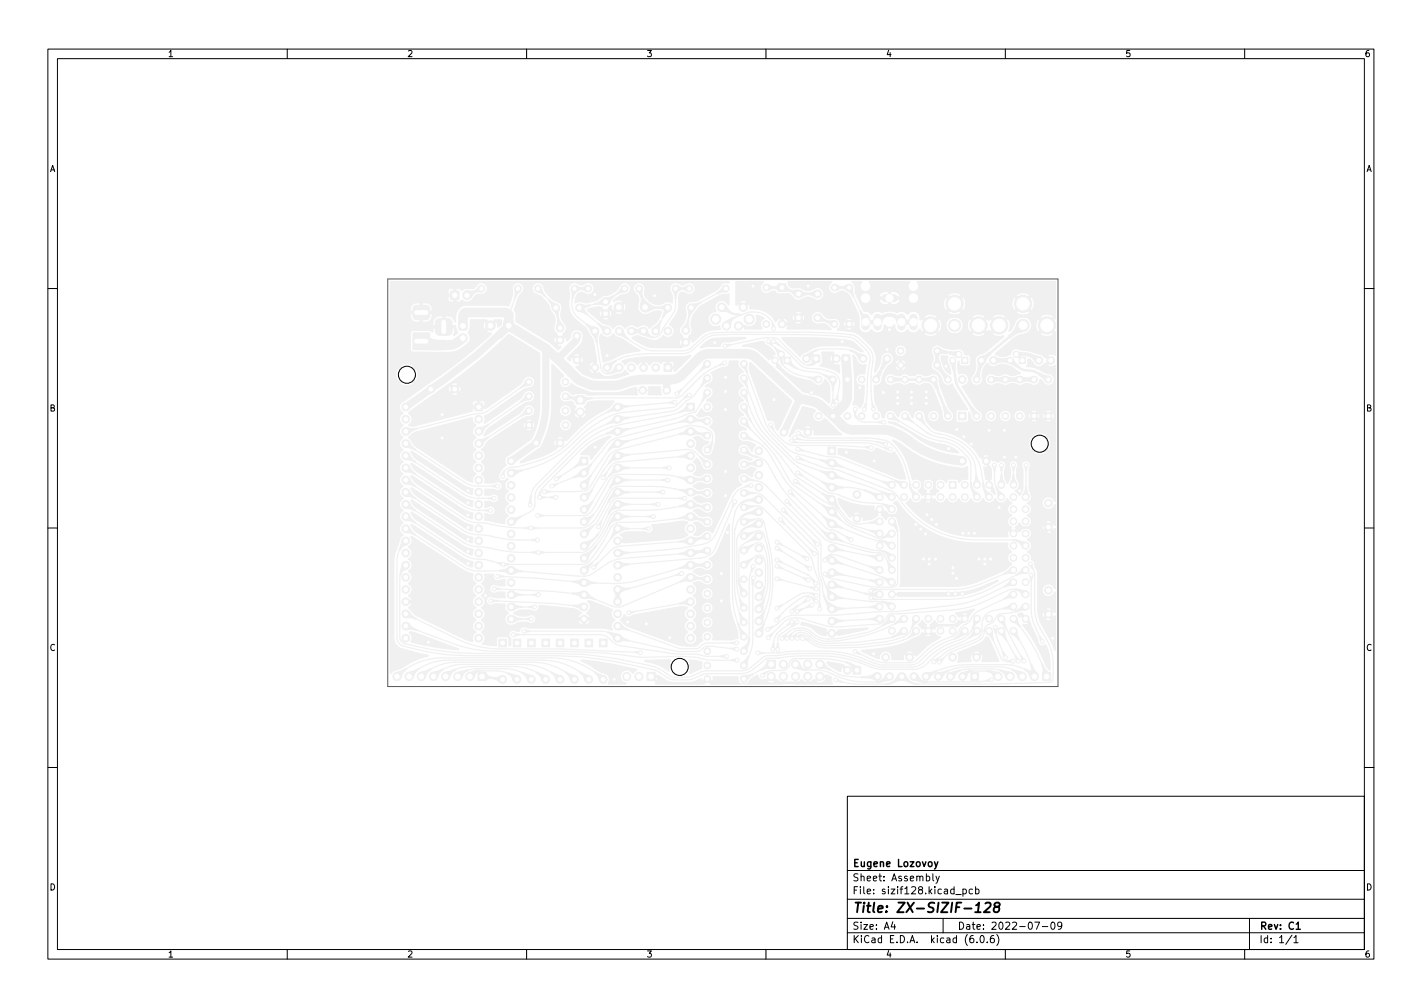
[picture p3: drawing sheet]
<svg xmlns="http://www.w3.org/2000/svg" width="297mm" height="210mm" viewBox="0 0 297 210" stroke-linecap="round" stroke-linejoin="round" font-family="sans-serif">
<defs><g id="words">
<text font-size="2.8" x="178" y="190.6">Title: ZX-SIZIF-128</text>
<g font-size="2.1">
<text x="178" y="184">Sheet: Assembly</text>
<text x="178" y="181">Eugene Lozovoy</text>
<text x="178" y="186.7">File: sizif128.kicad_pcb</text>
<text x="178" y="196.9">KiCad E.D.A. kicad (6.0.6)</text>
<text x="178" y="194.1">Size: A4</text>
<text x="200" y="194.1">Date: 2022-07-09</text>
<text x="263" y="194.1">Rev: C1</text>
<text x="263" y="196.9">Id: 1/1</text>
</g>
<g font-size="1.8">
<text x="35" y="11.9">1</text>
<text x="85" y="11.9">2</text>
<text x="135" y="11.9">3</text>
<text x="185" y="11.9">4</text>
<text x="235" y="11.9">5</text>
<text x="285" y="11.9">6</text>
<text x="10.3" y="35.9">A</text>
<text x="285.3" y="35.9">A</text>
<text x="10.3" y="85.9">B</text>
<text x="285.3" y="85.9">B</text>
<text x="10.3" y="135.9">C</text>
<text x="285.3" y="135.9">C</text>
<text x="10.3" y="185.9">D</text>
<text x="285.3" y="185.9">D</text>
<text x="35" y="199.9">1</text>
<text x="85" y="199.9">2</text>
<text x="135" y="199.9">3</text>
<text x="185" y="199.9">4</text>
<text x="235" y="199.9">5</text>
<text x="285" y="199.9">6</text>
</g>
</g></defs>
<g fill="#f0f0f0" stroke="#f0f0f0" stroke-width=".21">
<path d="M217.8 140.4h1.7v1.7h-1.7z"/>
<path d="M202.8 140.4h1.6v1.6h-1.6z"/>
<path d="M122.2 133.4h1.6v1.6h-1.6z"/>
<path d="M119.2 133.4h1.6v1.6h-1.6z"/>
<path d="M116.2 133.4h1.6v1.6h-1.6z"/>
<path d="M113.2 133.4h1.6v1.6h-1.6z"/>
<path d="M110.2 133.4h1.6v1.6h-1.6z"/>
<path d="M107.2 133.4h1.6v1.6h-1.6z"/>
<path d="M104.2 133.4h1.6v1.6h-1.6z"/>
<path d="M198.3 100.5h1.4v1.5h-1.4z"/>
<path d="M125.2 133.4h1.6v1.6h-1.6z"/>
<path d="M143.5 84.2h1.6v1.6h-1.6z"/>
<path d="M86.3 69.5h3.5v3.5h-3.5z"/>
<path d="M86.4 64l.6-.3h2l.5 .2 .3 .6v1.5l-.2 .5-.6 .2h-2l-.5-.1-.2-.6v-1.5z"/>
<path d="M91.2 66.8l.5-.3h1.9a.87 .87 0 0 1 .9 .9v1.7a.87 .87 0 0 1-.9 .9h-1.8a.87 .87 0 0 1-.8-.9v-1.8z"/>
<path d="M99.2 84.2h1.6v1.6h-1.6z"/>
<path d="M162.6 59.2h1.6v1.6h-1.6z"/>
<path d="M173 93.3h1.6v1.6h-1.6z"/>
<path d="M135.2 140.4h1.7v1.7h-1.7z"/>
<path d="M121.2 95.4h1.6v1.6h-1.6z"/>
<path d="M94.1 60.7h1.8v1.8h-1.8z"/>
<path d="M200.9 74.6h1.3v1.3h-1.3z"/>
<path d="M200.2 86.1h1.6v1.6h-1.6z"/>
<path d="M95.9 67.2h1.7v1.7h-1.7z"/>
<path d="M160.3 137.8h1.7v1.7h-1.7z"/>
<path d="M178.2 139.1h1.6v1.6h-1.6z"/>
<path d="M163.8 74.6h1.3v1.3h-1.3z"/>
<path d="M212.9 74.6h1.3v1.3h-1.3z"/>
<path d="M99.9 140.4h1.7v1.7h-1.7z"/>
<path d="M138.7 75.9h1.6v1.6h-1.6z"/>
<path d="M169.7 74.1h1.6v1.6h-1.6z"/>
<path d="M175.9 74.1h1.6v1.6h-1.6z"/>
<path d="M105.3 67h2v2h-2z"/>
<path d="M120.4 82.6h1.7v1.7h-1.7z"/>
<path d="M171.1 141l1.6-.1 .9 .4v.8l.3 .6-.1 .1h-2.3l-.2-.1a1.51 1.51 0 0 0 1.3-1.2h-1.5z"/>
<path d="M168.8 142.6l.7-.2 .5-.5 .6 .5 .6 .3-.1 .1h-2.2z"/>
<path d="M166.3 142.6l.7-.2 .4-.5 .6 .5 .7 .3-.1 .1h-2.2z"/>
<path d="M161.2 142.6l.7-.2 .5-.5 .5 .5 .7 .3-.1 .1h-2.2z"/>
<path d="M135.8 141h1.6l2.1 1.3 1.5 .3 3.3-.1 2.1-.8 .3 .7 1.1-1 1 1 .2-1.1h5.2a1.84 1.84 0 0 0 .4 1.5h-6.1l-.7-.7-.8 .7h-10l-.1-.2 .5-.4v-.7h-1.6z"/>
<path d="M156.9 141.8l1.4-.8a.95 .95 0 0 0 1.1 1l.5-.2a1.56 1.56 0 0 0 1.1 .8l-.1 .2h-4.7v-.2z"/>
<path d="M121.4 137.8l4.8 .6 6.8 1.3v.2l-.8 .7a1.4 1.4 0 0 0-2.4-.2 1.4 1.4 0 0 0 1 2.2l-.1 .2h-3.5l-.2-.1a1.37 1.37 0 0 0 0-1.7l-.5-.4-1.4-.4-2.2-1.5-1.5-.7z"/>
<path d="M144 137.8l1.4 .1 1.3 .4-.2 .6 .1 .6-2.4 1.1h-.2a2.74 2.74 0 0 0-.1-2.7z"/>
<path d="M81.6 58.8h70.6l.1 .3a1.38 1.38 0 0 0-1.7 .5l-.9 1-3.9 2.1-.8 .3a1.47 1.47 0 0 0-1.6 .5 1.47 1.47 0 0 0-.1 1.6v.7l-.2 1.2-.9 1.2a1.31 1.31 0 0 0 .4 1.9l-.1 .3 .7 .7 .8-.7-.1-.3a1.31 1.31 0 0 0 .6-1.4l-.2-1.2 .3-1.4 1.5-2 4.4-2.5 1.7-.3 .1 2.3h-.2l-.3-.3a1.39 1.39 0 0 0-1.8-.3 1.39 1.39 0 0 0-.4 1.9l-.1 .2-.7 .1-.4 .3a1.56 1.56 0 0 0-.1 2.2h.1a1.57 1.57 0 0 0 1.8 .3l.2 .1 .1 .7-2 .1-1.1 .4-.9 .5-1.8 1.7-.4-.7-.7 .7h-.7l-.7-.7a1.26 1.26 0 0 0 0 1.4l.7-.7h.7l-1.2 1.1h-6.2l-1.4-.4-2.8-1.6 1.1-.6 2.6 .9 1.3 .2 .6-.2 1-.8a1.35 1.35 0 0 0 1.7 0 1.31 1.31 0 0 0-.4-2.2v-.2l1.3-1.9 .4-.9 .2-3.3a.74 .74 0 0 1 .8-.7l.9 .4a1.23 1.23 0 0 0 1.7-1.3 1.23 1.23 0 0 0-2.1-.7l-.6 .3-.8-.4a1.29 1.29 0 0 0-1.6 .5 1.29 1.29 0 0 0 .2 1.6l.2 .6-.1 1.4a1.5 1.5 0 0 0-1.7-.1l-1.2 .4-1.3-.3-.5-.4-.8-.9-.3-.5v-.7a1.25 1.25 0 0 0-.5-1.6 1.25 1.25 0 0 0-1.7 .5 1.25 1.25 0 0 0 .5 1.7l.4 .5 .1 .4-.2 1.9h-2.4l-.3-.9-.9 .8 .9 .9 .3-.8h2.4l.2 .6 .5 .6h-3.8l-.8-.9-.9 .9 .2 .1h-.8l-.1-.6-.1-.1-.7 .7h-.8l-.7-.7a1.27 1.27 0 0 0 0 1.4l.7-.7h.8l.7 .7 .2-.7 1.5 .2 .8-.3h3.8l.9 .3 2.1-.7 .8-.1 .5 .2-.6 1.5h-10.4l-.7-.7-.7 .7a1.22 1.22 0 0 0 1.4 0h10.4l-.6 .9-1.2 1.1-.2-.1a1.35 1.35 0 0 0-2-.4l-.4 .2-.8-.4a1.31 1.31 0 0 0-1.5 .4l-.2 .3-.2-.1a1.31 1.31 0 0 0-2.3 0l-.2 .1-.5-.6-1.7-.6-2.9-2.4-.2-.4 1.5-.4 1.1-.1 .5 .1v.2l.7 .7 .7-.7-.1-.2 .5-.4 .2 1 .2 .2 2.1-2.1a1.7 1.7 0 0 0-1.9 .1l-.1-.2 .2-.2 1-.8 1.4-.4a1.23 1.23 0 0 0 .6-2 1.23 1.23 0 0 0-2.1 .6l-.4 .7-1.3 .8-1.4 .3-1.6 1-1.7 .4h-.8a2.7 2.7 0 0 0-1.9 0l.2-1.2 .5-.8 .7-.3 .6 .3a1.24 1.24 0 0 0 1.7-.2 1.24 1.24 0 0 0-.1-1.7 1.24 1.24 0 0 0-1.7 0l-.6 .3-.9-.4a1.3 1.3 0 0 0-1.5 .3 1.3 1.3 0 0 0 0 1.6l-.2 2.1a4.7 4.7 0 0 0 .6 2.5l.7 .9 2.3 1.9h-4.1l-.2-.7-.8-1.3-.2-.8 .1-.7a1.4 1.4 0 0 0-.4-1.8l-1.2-.5-.6-.5-1.1-1.3-.4-1a1.23 1.23 0 0 0-2.1-.3 1.23 1.23 0 0 0 .9 1.9l.7 .4 1.4 1.5 .6 1.5 .7 .9 .3 1.1-.3 1.3a1.32 1.32 0 0 0 .5 1.3l.2 .2-.1 .2 .7 .7 .7-.7-.1-.2 .5-.5 .2-.7h4.1l1.5 2.4 .5 3.2h-3.2a1.24 1.24 0 0 0-1.4 0l.7 .7 .7-.7h3.2l.2 1.1h-2.8l-.2-.8-.7 .7 .7 .8 .2-.7h2.8l-.1 1.3h-.5v-1a1.24 1.24 0 0 0-1 1h1.5v1.5h-.5v-1h-1a1.22 1.22 0 0 0 1 1h.5l.7-.2 .8 .6 1.1 .2 2.7-.6 .8-.7 .7 .7-2.5 .9-4.4 .1-.7-.1-2.1-.9-1.3-1.4 .9-.4-1.8-1.8-.3 1-.6-.6 2.8-2.9 .4-1.1a1.36 1.36 0 0 0-.6-1.8 1.36 1.36 0 0 0-1.8 .7l-.1 .8-.8 .7-.3-.9-.7 .7h-.8l-.7-.7a1.26 1.26 0 0 0 0 1.4l.7-.7h.8l-1.1 1.1 .9 .3-.6 .6-1.7-1.5-7.1-4.3-.1-1.7-.3-.9 .9-2.6 .6-.7a1.22 1.22 0 0 0-.1-2.1 1.22 1.22 0 0 0-1.8 1h-5.2v-.2a1.21 1.21 0 0 0-.9-.9 1.21 1.21 0 0 0-1.3 .4l-.2 .3a.78 .78 0 0 1-.9 .5h-1.3l-.7 .3-.5-.4h-.7v1.2h-.6v-1.2l-.8 .1-.3 .3v.8h1.7v1.6h-.6v-1.1h-1.1v.9l.4 .3h1.9l.6-.5 .5 .4 .7 .1 .8-.4 1.1-1.2h1a1.21 1.21 0 0 0 1.2-1.3h5.2l.1 1.3-.8 2.3-9.2-.1-.8 .3-.8 1h-5.2v-.6a1.25 1.25 0 0 0-1.2-1.2h-.8v1.8h-.6v-1.8h-.8a1.25 1.25 0 0 0-1.2 1.2l.1 .6h9.7l-.3 .9v1.2l-.2 .1a1.43 1.43 0 0 0-1.3-1.2h-.7v2h-.6v-2l-2.1 .1-.1-.6h-1.9v1.7h-.6v-1.7h-1.9l-.1 .6a1.25 1.25 0 0 0 1.2 1.2h2.2a1.25 1.25 0 0 0 1.2-1.2h1.1l-.6 .3-.2 .4-.2 1.2 4.7-.1 .3 1.1 .2 .5-.7 .6-.2-.1 .3-.7-.1-.8h-4.4l-.2 .8-.5-.3h-3.8l-.3 .4 .1 3.8 .4 .3 7.7 .1a4.5 4.5 0 0 0 2.6-1l1.2-.9a1.63 1.63 0 0 0 .1-2.3l.3-.4 .1-2.1 .1-.1h3.2l1 .8 .8-.8h1.3l.1 .1v.7l-.6 .7-.4-1.2-.9 .9h-.7l-.9-.9a1.43 1.43 0 0 0 0 1.8l.9-.9h.7l-1.2 1.2 1 .3v.2l-3.9 3.5-4.1 3.2h-8.2a2.25 2.25 0 0 0-2.8 .1l1.4 1.4 1.4-1.5h8.2l-2.5 1.9h-4.8l-.2-.9-.3-.6-1.4 1.4h-.8l-1.4-1.4a2.26 2.26 0 0 0 0 2.9l1.4-1.5h.8l1.4 1.5 .3-.6 .2-.8h4.8l-2.6 1.8h-3.1l-1.4-1.5-1.4 1.5a2.29 2.29 0 0 0 2.8 0h3.1l-5.2 3.7a1.31 1.31 0 0 0-.7 1.8l.6 .6-.1 .2a1.33 1.33 0 0 0 .1 2.3l-.1 .2a1.31 1.31 0 0 0 0 2.3l.1 .1-.1 .2a1.31 1.31 0 0 0 0 2.2l.1 .2-.1 .1a1.31 1.31 0 0 0 0 2.3l.1 .1-.1 .1a1.31 1.31 0 0 0 0 2.3l.1 .2-.1 .1a1.31 1.31 0 0 0 0 2.3l.1 .1-.1 .1a1.31 1.31 0 0 0 0 2.3l.1 .1-.1 .2a1.31 1.31 0 0 0 0 2.2l.1 .2-.1 .1a1.31 1.31 0 0 0 0 2.3l.1 .1-.1 .1a1.31 1.31 0 0 0 0 2.3l.1 .2-.7 .8-1 2.9-.2 1.5v16.3a2.4 2.4 0 0 0 1 1.9l.7 .4 5.4 1.3 .1 .1-3.1 1.2-2.5 1.4-1.5 .5-.7 .6h-.2z"/>
<path d="M172.8 138.2l3.4 .6 1.1 1.2-.3 .3-1.1-1.1-.2 1-.2 .1-2.3-1.3-.5-.6z"/>
<path d="M134.7 137.9l5.4-.1a3.2 3.2 0 0 0-.3 2.3l-2.1-1.2-3-.8z"/>
<path d="M212.6 128.2l1-.2v.2l1.5 1.5 1.6 3.7 .2 .9 .4 .4a1.03 1.03 0 0 0 1.1-.1l.4 .8 .4 1.6 .1 2.9-.6-.5-.5-1.2a36.5 36.5 0 0 0-4.6-7.8h.8l.5-.2-1.7-1.7-.3 .3z"/>
<path d="M200 136.3l4.5-1.8 .8-.6 .8-1 .6 .7 1.2 2.6h-3.2a1.26 1.26 0 0 0-1.4 0l.7 .7 .7-.7h3.2l.8 1.8-.1 .1h-3.5a1.49 1.49 0 0 0 0-1.6l-1.1 1.1-1.1-1.1a1.22 1.22 0 0 0 0 1.4l-.1 .2-2.7 .2-.1-.2a1.57 1.57 0 0 0 0-1.8z"/>
<path d="M180 135.8l5.8-.7 3.5-1 2.7-1.3 .6-.7 .3 .3 .7-.7-.7-.6-.3 .3-.8-.9 .8-1 1 .9-.3 .3 .6 .7 .7-.7-.3-.3 1-.9 .8 1-.4 .3-.4 .6-.4-.3-.6 .6 .6 .7 .4-.3 .5 .7h-1.2l-.7-.7-.6 .7a1.18 1.18 0 0 0 1.3 0h1.2l.7 .3-2.4 1.4-1.8 1.7h-1.6a1.24 1.24 0 0 0-1.4 0l.7 .7 .7-.7h1.6l-.9 .8-.3-.5-1.1 1-1.1-1-.2 .5v.7h-2.4a1.34 1.34 0 0 0-1.1-1.7 1.34 1.34 0 0 0-1.5 1.4l-.2 .1-.8-.3-2.7-1.2z"/>
<path d="M153.8 58.8h5.6l.1 .2a1.27 1.27 0 0 0-.3 1.9 1.27 1.27 0 0 0 1.9 0l.4-.2a.74 .74 0 0 1 .8 .6h2.5l1.1 1a1.29 1.29 0 0 0 1.4 .3l1.5-.6 1.4 .5a1.31 1.31 0 0 0 1.7-.4 1.31 1.31 0 0 0-.3-1.8 1.36 1.36 0 0 0-1.6 0l-1.2 .4-1.8-.6h-1.7l-.6-.5-.1-.8h9.1v.2a1.27 1.27 0 0 0-.2 1.9 1.27 1.27 0 0 0 1.9 0l.6-.2 1 .6 .4 .4 .7 1.3h-22.1a1.32 1.32 0 0 0-1.5 0l.8 .8 .7-.8h22.1l1.4 3.2-.1 .5h-1.3a1.17 1.17 0 0 0-1.3 0l.6 .6 .7-.6h1.3v1h-.8l-.2-.7-.6 .7h-.8l-.6-.7a1.12 1.12 0 0 0 0 1.3l.6-.6h.8l.6 .6 .2-.6h.8l.2 1h-1.5l-.7-.7-.6 .7a1.12 1.12 0 0 0 1.2 0h1.6l.4 .6a1.36 1.36 0 0 0 1.9-.4l.2-.1 .4 .5a1.36 1.36 0 0 0 2.2-1.1v-.3l.1-.1a1.25 1.25 0 0 0 2.1 0l.2 .9 .4 .6a1.37 1.37 0 0 0 2-.4l.7 .5a1.4 1.4 0 0 0 1.9-.7l.5 .7 1.4-1.5-1.4-1.4-.2 .3h-.2l-.2-1.1-.4-.5-.4-.2-.9 .1-.7 .6-.5-.5-.6-.2h-.5l-.6 .3-.9-.3h-1.1l-1.2 .3-1-.3-.6 .2-.5 .5-.7-.6-.9-.1-1.8-3.7-.1-1.3a1.39 1.39 0 0 0-.7-1.1l.2-.1h1.8l.1 .1a1.14 1.14 0 0 0 .1 1.7 1.14 1.14 0 0 0 1.6-.1 1.14 1.14 0 0 0-.1-1.7h8.3h.1v.2a1.14 1.14 0 0 0 .2 1.6 1.14 1.14 0 0 0 1.6-.2 1.14 1.14 0 0 0-.2-1.6h28.9v2.8h-5.4a2.29 2.29 0 0 0-2.8 0h-11.5a2.27 2.27 0 0 0-2.8 0l1.4 1.5 1.4-1.5h11.5l1.4 1.5 1.4-1.5h5.4v1.8h-4.5l-.2-.8-.3-.6-1.4 1.4h-.8l-1.4-1.4-.3 .6-.2 .8h-9.7l-.2-.8-.3-.6-1.4 1.4h-.8l-1.4-1.4-.2 .2h-5.5a1.11 1.11 0 0 0-1-1.1 1.11 1.11 0 0 0-1.2 .9h-1.7a1.35 1.35 0 0 0-1.2-1.1h-.7v1.1h-.6v-1.1h-.7a1.31 1.31 0 0 0-1.2 1.1h6.1v.2h-7.8a1.11 1.11 0 0 0-1.6-.9 1.11 1.11 0 0 0-.1 1.9 1.11 1.11 0 0 0 1.7-.8v-.2h7.8v.3h-3.6v1.1h-.6v-1.1h-1.9a1.34 1.34 0 0 0 1.2 1.1h2a1.35 1.35 0 0 0 1.2-1.1h1.7l.1 .2a1.11 1.11 0 0 0 1.3 .6 1.11 1.11 0 0 0 .8-1.1l5.5 .1a2.26 2.26 0 0 0 .2 2.6l1.4-1.5h.8l1.4 1.5 .3-.6 .2-.9h9.7l.2 .9 .3 .6 1.4-1.5h.8l1.4 1.5 .3-.6 .2-.9h4.5v1.8h-5.4l-1.4-1.4-1.4 1.4h-11.5l-1.4-1.4-1.4 1.5a2.31 2.31 0 0 0 2.8-.1l11.5 .1a2.31 2.31 0 0 0 2.8-.1h5.4v.9h-.4a2.3 2.3 0 0 0-2.8 0h-7.2a2.3 2.3 0 0 0-2.8 0h-1.5a2.3 2.3 0 0 0-2.8 0h-7.2a2.27 2.27 0 0 0-2.8 0l1.4 1.5 1.4-1.5h7.2l1.4 1.5 1.4-1.5h1.5l1.4 1.5 1.4-1.5h7.2l1.4 1.5 1.4-1.5h.4v.4l-1.4 1.4h-.8l-1.4-1.4a2.26 2.26 0 0 0 0 2.9l1.4-1.5h.8l1.4 1.5v.3h-.4l-1.4-1.4-1.4 1.5a2.31 2.31 0 0 0 2.8-.1h.4l-.1 4.5a1.44 1.44 0 0 0-1.6 0l1 1.1-1 1a1.45 1.45 0 0 0 1.6 0l.1 2.9h-.3a1.25 1.25 0 0 0-1.3-1.2l-.6-.1-1.1-.7a5.1 5.1 0 0 0-2.5-.6l-.3-.1 .3-.5 .1-1.1 .5 .3 .6 .7a1.31 1.31 0 0 0 2.2 0l.3 .1 .7-.7-.7-.8-.2 .1-.7-.6-2.4-.7-2.3-.4a1.16 1.16 0 0 0-1.7 .9v.3l-1.5 .4-.8-.1-.9-.5 4-3.4 3-1.2a1.78 1.78 0 0 0 .6-1.7 1.82 1.82 0 0 0-1.2-1.3l-.5-.1a1.79 1.79 0 0 0-1.7 1l-.8 1.6-.4 .4-.2-.1a2.31 2.31 0 0 0-.2-2.6l-1.4 1.4h-.8l-1.4-1.4-.3 .4-.4-.4-1.4 1.4h-.8l-1.4-1.4-.3 .6-.2 .8h-.9v-.3a1.82 1.82 0 0 0-1.2-1.3l-.5-.1a1.79 1.79 0 0 0-1.9 1.7h-.9l-.2-.8-.3-.6-1.4 1.4 1.4 1.5 .3-.6 .2-.9 .9 .1a1.79 1.79 0 0 0 1.2 1.6l.8 .1 1-.4 .4-.6 .2-.8h.9l.2 .9 .3 .6 1.4-1.5h.8l1.4 1.5 .3-.4 .4 .4 1.4-1.5h.8l-1.8 1.8h-1.5l-1.4-1.4-1.4 1.4h-7.2l-1.4-1.4-1.4 1.5a2.31 2.31 0 0 0 2.8-.1l7.2 .1a2.31 2.31 0 0 0 2.8-.1l1.5 .1a2.57 2.57 0 0 0 2.4 .3v.2l-3.8 3.1-1.4 .6a1.31 1.31 0 0 0-.8 1.5l.1 1.4-.3 1-.4 .6a1.23 1.23 0 0 0 .9 2 1.23 1.23 0 0 0 1.1-1.9l.1-.7 .3-1.1 .7-.9h.2a1.31 1.31 0 0 0 1.6 .6l.9-.4h1.1l1.4 .5 1.8 1.3-1.7 .5-1-.3a1.73 1.73 0 0 0-1.5 .3h-.5l-.8-.2a1.24 1.24 0 0 0-1.6 .3 1.24 1.24 0 0 0 .1 1.7 1.24 1.24 0 0 0 1.7 0l.8-.1 1.3 .4 1.5-.5 1.5 .5 1.5-.5 1 .3a1.27 1.27 0 0 0 1.8-1.1l.5 .4a1.25 1.25 0 0 0 1.3 .8 1.25 1.25 0 0 0 1.1-1.2h.3v6.7l-.9-.1a1.18 1.18 0 0 0-1.2 .1l-1.8-.1a1.18 1.18 0 0 0-1.2 .1l.6 .6 .7-.6h1.7l.6 .6 .7-.6h.8v1h-.3l-.2-.7-.6 .7h-.8l-.6-.7-.2 .7h-.6l-.2-.7-.6 .7h-.8l-.6-.7-.2 .7h-.6v-.2a1.21 1.21 0 0 0-1.3-1 1.21 1.21 0 0 0-1.1 1.2h-.6v-.2a1.21 1.21 0 0 0-1.3-1 1.21 1.21 0 0 0-1.1 1.2h-.6v-.2a1.21 1.21 0 0 0-1.3-1 1.21 1.21 0 0 0-1.1 1.2h-.6l-.3-.8-1-.9-2.9-4.5 .2-.2a1.33 1.33 0 0 0 1-1.7 1.33 1.33 0 0 0-1.9-.7l-.3-1.8 .2-.9 .2 .1v.6l.4 .3h1.5l.4-.4-.1-1.6-.3-.3h-.7l-.2-.1a1.16 1.16 0 0 0-1.5-1.1l-.7 .1-1.7-.3-1.1-.5a1.21 1.21 0 0 0-1.9 1h-5.2v-.2a1.21 1.21 0 0 0-1.9-.7 1.21 1.21 0 0 0 .2 2 1.21 1.21 0 0 0 1.7-1.1h5.2l.5 1.5-.4 1.3h-5.3l-.4-.7-.5-.2v.9h-.5v-.9a1.12 1.12 0 0 0-.9 .9h7.6v.5h-6.2v.9h-.5v-.9h-.9a1.11 1.11 0 0 0 .9 .9l.8-.1 .6-.8h5.3l.4 .7 1 .7 .7 1.2a1.36 1.36 0 0 0 .8 1.3 1.36 1.36 0 0 0 1.5-.2l.5 1 2.6 4.2v.2h-2.1l-.3 .4v.9h-.5l-.1-.6-.9-1.1-1.9-4.7-.1-1.2a1.26 1.26 0 0 0-.7-1.2 1.26 1.26 0 0 0-1.4 .2l-1.1 .2a1.33 1.33 0 0 0-2 0h-1a1.44 1.44 0 0 0-2.1 0l-1.2-.3a1.24 1.24 0 0 0-1.6 .3 1.24 1.24 0 0 0 .1 1.7 1.24 1.24 0 0 0 1.7 0l1.2-.2a1.3 1.3 0 0 0 1.9 0h1.1a1.3 1.3 0 0 0 1.9 0l1.3 .3 .5 .6 2 5v1h-.6a1.21 1.21 0 0 0-1.7-1.1 1.21 1.21 0 0 0-.2 2 1.21 1.21 0 0 0 1.9-.7v-.2h.6a1.21 1.21 0 0 0 1.2 1.2 1.21 1.21 0 0 0 1.2-1.2h.5v.9l.3 .3 1.9 .1 .4-.4 .1-1.8 .1 .1 .3 .6a1.24 1.24 0 0 0 1.1 1.4 1.24 1.24 0 0 0 1.3-1.2h.6v.2a1.21 1.21 0 0 0 1.3 1 1.21 1.21 0 0 0 1.1-1.2h.6v.2a1.21 1.21 0 0 0 1.3 1 1.21 1.21 0 0 0 1.1-1.2h.6v.2a1.21 1.21 0 0 0 1.3 1 1.21 1.21 0 0 0 1.1-1.2h.6l.2 .6 .6-.6h.8l.6 .6 .2-.6h.6l.2 .6 .6-.6h.8l.6 .6 .2-.6h.3v1h-.8l-.7-.7-.6 .7h-1.7l-.7-.7-.6 .7a1.12 1.12 0 0 0 1.2 0h1.8a1.17 1.17 0 0 0 1.3 0h.8v2.9h-1.9a2.26 2.26 0 0 0-2.8 .1l1.4 1.4 1.4-1.5h1.9v1.9h-1l-.2-.9-.3-.6-1.4 1.4h-.8l-1.4-1.4a2.26 2.26 0 0 0 0 2.9l1.4-1.5h.8l1.4 1.5 .3-.6 .2-.8h1v1.8h-1.9l-1.4-1.5-1.4 1.5a2.3 2.3 0 0 0 2.8 0h1.9v.7h-13.8a1.24 1.24 0 0 0-1.4 0l.7 .7 .7-.7h13.8v9.4l-.2 .1-.1-.1a1.32 1.32 0 0 0-2-.5 1.32 1.32 0 0 0 .1 2.1 1.32 1.32 0 0 0 2-.8l.2 .1v3.5h-.8a1.26 1.26 0 0 0-1.4 0l.7 .7 .7-.7h.8v.7h-.2l-.2-.4-.7 .7h-.8l-.7-.7a1.22 1.22 0 0 0 0 1.5l.7-.8h.8l.7 .8 .2-.4h.2v.7h-.8l-.7-.7-.7 .7a1.22 1.22 0 0 0 1.4 0h.8v11.8h-.2l-.2-.3a1.32 1.32 0 0 0-2-.3 1.32 1.32 0 0 0 .3 2.1 1.32 1.32 0 0 0 1.9-.8l.2 .1v3.5h-.8a1.27 1.27 0 0 0-1.4 0l.7 .7 .7-.7h.8v.7h-.2l-.2-.4-.7 .7h-.8l-.7-.7a1.22 1.22 0 0 0 0 1.5l.7-.8h.8l.7 .8 .2-.4h.2v.7h-.8l-.7-.7-.7 .7a1.22 1.22 0 0 0 1.4 0h.8v6.4l-.2 .1-.7-1.9-2.1-3.6-.5-1.4-.2-1.9-.1-7.4-.5-1.4-.2-.8-.5-.5a1.41 1.41 0 0 0-.6-1.5l-.3-.2 .2-.2a1.22 1.22 0 0 0 .7-1.2 1.22 1.22 0 0 0-.8-1v-.2a1.23 1.23 0 0 0 .8-1.2 1.23 1.23 0 0 0-.9-1.2l.1-.2a1.23 1.23 0 0 0 .8-1.1 1.23 1.23 0 0 0-.9-1.2l.1-.2a1.23 1.23 0 0 0 .8-1.2 1.23 1.23 0 0 0-.9-1.1l.1-.3a1.22 1.22 0 0 0 .7-1.5l-.4-1.5v-3.8l.2-.6a.91 .91 0 0 0-.9-1.3 .91 .91 0 0 0-.8 1.3l.2 .6v4l-.7 1.3-1-.8 .3-.3a1.22 1.22 0 0 0 .5-1.5l-.4-1.3v-1.5l.1-.5a.91 .91 0 0 0-.8-1.3 .91 .91 0 0 0-.8 1.3l.2 .6-.1 1.6-.6 1.2-.5-1.3v-1.6l.1-.5a.91 .91 0 0 0-.1-1 .91 .91 0 0 0-1-.2h-.2a.46 .46 0 0 1-.7 0l-.7-.1-.2-.7-1.1 1.1-1.1-1.1h-.2l-1.6-2.2-1.9-1.5-2.2-1.1-3.2-.8-.8-.4-1.5-1.6-.3-1.2a1.24 1.24 0 0 0-1.5-1 1.24 1.24 0 0 0-.9 1.5h-.3l-.4-.9a1.26 1.26 0 0 0-1.5-.6 1.26 1.26 0 0 0-.9 1.3l-.6-.6a1.27 1.27 0 0 0-1.5-.7 1.27 1.27 0 0 0-.8 1.5l-.6 .1a1.57 1.57 0 0 0-.8-1.7v-.3l-.5-.8-.2-1-.1-1.8 .1-1.3a1.31 1.31 0 0 0 1.5-1.5l.2-.6 .8-1.5 .9-.9a1.3 1.3 0 0 0 .3-1.8 1.31 1.31 0 0 0-2.3 .3l-.2 1.5-1.1 1.9-.1-.2 .3-2.8a3.9 3.9 0 0 0-.9-2.4l-2.2-2.2-.8-.6-1-.3-3.2-.5a1.3 1.3 0 0 0 .5-1.7 1.3 1.3 0 0 0-1.7-.6l-1.1-.2-.9-.9a1.3 1.3 0 0 0-1.6-.2l-2.6 .1a1.24 1.24 0 0 0-1.4 0l.7 .7 .7-.7h2.6l-.5 .4-.1 .7h-1.4l-.2-.8-.7 .8h-.8l-.7-.8a1.22 1.22 0 0 0 0 1.5l.7-.7h.8l.7 .7 .2-.7h1.4l.1 .6 .5 .4h-2.6l-.7-.7-.7 .7h-1.5l-.4-.7-.6-.3v1h2.5a1.22 1.22 0 0 0 1.4 .1l2.6-.1 .7 .3 1.4-.1 .6 .3 .8 .8-.1 .1-9-.1-.2-.1 .3-.7h-1.5v-1.5l-.6 .3-.4 .5-.9-1.2a5.2 5.2 0 0 0-3.7-1.5h-.8l-.3-1.1-1.1 1-1.2-1-.2 .3h-.2z"/>
<path d="M196.7 74.3l1.4 .2-.2 1 .5 1.1 .2 1.5-.7-.3-.8-1.1-.5-1.7z"/>
<path d="M85.5 132l.5-.1 .8 .2 9 3.4v.2h-.3a54.5 54.5 0 0 1-9.5-1.6l-.1-.2a1.31 1.31 0 0 0-.4-1.7z"/>
<path d="M101.3 119.9h1.8v.8l.6 .5 .3 .1 .9-.3 .7 .1-.1 1.2h-1.4l-.8-.3-.6 .2a.91 .91 0 0 0 .1 1.5l.5 .2 .8-.3 1.4 .1v1.1h-2.1l-.6-.2a.91 .91 0 0 0-1.2 .7 .91 .91 0 0 0 .8 1.1l1.2-.3h1.8l.1 .2a1.35 1.35 0 0 0 .7 1.6l-.2 .3a1.3 1.3 0 0 0-.3 1.9 1.58 1.58 0 0 0 2.2 0l1-.2h1.2l.8 .3 .6-.2a.91 .91 0 0 0 0-1.5l-.6-.2-.8 .3h-1.4l-1.4-.6 .8-.5 .6-.1h2l.9 .2h.4l.4-.3 .3-.9 7.5 .8 1.3 .8-.5 .4-.3 .6h2.6l-.3-.6-.4-.3 .1-.2a1.31 1.31 0 0 0 .3-2l-.3-.2 .1-.2h.7l4.4 1.8a1.42 1.42 0 0 0 .5 2v.2h-6.1v1h-.6v-1h-1a1.22 1.22 0 0 0 1 1l1-.1 .3-.3 .3-.6 5.1 .1a1.31 1.31 0 0 0-.5 1.8l-.1 .2-2.3-.5h-14.8l-1.3-.2-.6 .3-.3 .7-1.2-.3-.5 .1a.91 .91 0 0 0-.2 1.5l.1 1.5-.1 .2-.3-.2v-1.4l-.4-.4h-1.7l-.4 .2-.1 .2-.1 1.5-2.8-.3v-.2a1.31 1.31 0 0 0-.1-2.2l-.2-.1 .2-.2a1.31 1.31 0 0 0 0-2.2l-.2-.2 .2-.1a1.31 1.31 0 0 0 0-2.3l-.2-.1 .2-.1a1.31 1.31 0 0 0 0-2.3l-.2-.1 .2-.2a1.31 1.31 0 0 0 0-2.3l-.2-.1 .2-.1a1.31 1.31 0 0 0 .5-1.6z"/>
<path d="M130.3 128.4l.6 .3 .5 .1 1.2-.5 9.3-1.6h1.2l.5 .1v.2a1.33 1.33 0 0 0 .1 2.4l-.1 .2a1.31 1.31 0 0 0 0 2.2l.1 .2-.1 .1a1.32 1.32 0 0 0-.3 2 1.32 1.32 0 0 0 2-.1 1.32 1.32 0 0 0-.5-2l.1-.2a1.31 1.31 0 0 0 0-2.2l-.1-.2 .1-.1a1.31 1.31 0 0 0 0-2.3l-.1-.1 .1-.1a1.31 1.31 0 0 0 0-2.3l-.1-.1 .1-.2a1.31 1.31 0 0 0 0-2.3v-.2l1.1-.3 1.1 .6a1.23 1.23 0 0 0 1.9-1.2 1.23 1.23 0 0 0-2.1-.8l-.9 .1-1.2-.8 1.3-.7 .9 .4a1.25 1.25 0 0 0 1.9-.5 1.25 1.25 0 0 0-.8-1.8l.3-.2a3.6 3.6 0 0 0 1.6-1.8l2.2-5.2 .2-.1v14.5h-3.4a1.21 1.21 0 0 0-1.8-1 1.21 1.21 0 0 0-.2 2 1.21 1.21 0 0 0 1.9-.7l.1-.3h3.4l.2 3h-3.6l-.1-.2a1.21 1.21 0 0 0-1.9-.7 1.21 1.21 0 0 0 .2 2 1.21 1.21 0 0 0 1.8-1.1h3.6l.8 3h-4.4l-.1-.2a1.21 1.21 0 0 0-1.9-.7 1.21 1.21 0 0 0 .2 2 1.21 1.21 0 0 0 1.8-1.1h4.4l.7 2 .1 1.3-1.3 .4h-3.9l-.1-.2a1.24 1.24 0 0 0-1.4-1.6 1.24 1.24 0 0 0-.7 2l-1.3 1h-3l-.7-.1-10.9-4-1.3-1.3 .4-.4z"/>
<path d="M85.8 112l.6 .3 10.1 6.6 2.1 .8a.21 .21 0 0 1 .2 .1 .21 .21 0 0 1 0 .3 1.47 1.47 0 0 0 .7 1.7l-.2 .2a1.33 1.33 0 0 0 .1 2.3v.2a1.31 1.31 0 0 0 0 2.3l.1 .1-.1 .1a1.31 1.31 0 0 0 0 2.3l.1 .1-.1 .2a1.31 1.31 0 0 0 0 2.2l.1 .2-.1 .1a1.35 1.35 0 0 0-.6 1.8l-.1 .1-2.2-.8-9.9-4.9-1.3-1.4 .5-.4 .2-.6h-1.4l-.1-.1 .1-.4h1.4l-.2-.6-.5-.4 .1-.2a1.31 1.31 0 0 0 0-2.3l-.1-.1 .1-.1a1.31 1.31 0 0 0 0-2.3l-.1-.1 .1-.2a1.31 1.31 0 0 0 0-2.2l-.1-.2 .1-.1a1.31 1.31 0 0 0 0-2.3l-.1-.1 .1-.1a1.32 1.32 0 0 0 .4-2z"/>
<path d="M167.4 129.9l5.2 1.5-.1 .6h2.5l-.1-.3 .2-.2 6.1-.4 .1 .1-1 .4-4.8 1-3-.1-.1 .3-1.4-.5-2.1-1.5-1.6-.3z"/>
<path d="M199.6 128l3.9-.8v.2l-.8 .8h-.5a1.18 1.18 0 0 0-1.3 0l.6 .6 .7-.6h.5l-.3 .5-1.2 1.2-1.3 1-.5-.3v-.2l.4-.3 .4-.6 .3 .3 .7-.6-.7-.7-.3 .3-.6-.7z"/>
<path d="M187.6 123.7l13.1-.1a15 15 0 0 0 4.3-1.1l3.5-1.3v.1l-2 1.1-2.2 1-2.4 .7-1.6 .3-2.5 .1h-10.2z"/>
<path d="M186.7 105l.6-.4 .2 .2a19.8 19.8 0 0 0 16.2 8.5l6.8 .1a1.54 1.54 0 0 0 .9 1.8l-.1 .1a1.23 1.23 0 0 0-.8 1.2 1.23 1.23 0 0 0 .8 1.1v.2l-1.4 1.3-5.4 2.3a13.9 13.9 0 0 1-4.7 1h-11.8l.1-.9v-10.4l-.6-2.7-.4-.5-.5-.2 .1-.2a1.23 1.23 0 0 0 .8-1.2 1.23 1.23 0 0 0-.8-1.1z"/>
<path d="M85.9 109.5l10.9 7.1 2 .7-.1 1.1-1.5-.6-10-6.6-.8-.6z"/>
<path d="M85.9 106.9l10.9 7.1 2 .7-.1 1.2-.6-.1-.9-.5-10-6.6-.8-.7z"/>
<path d="M129.6 111.6l.9-.5 .6-.1h3.4l.6 .2a.91 .91 0 0 0 1.2-.4l.1-.4-.3-.7 .1-.2 6.3-.7 1.1 .2v.2a1.31 1.31 0 0 0 0 2.3v.3l-.9 .5-.6 .1-11.7 1-.1-.2-1.5-.1v-.4h1.5z"/>
<path d="M85.9 104.4l10.7 7 2.2 .8-.1 1.1-.6-.1-1-.5-9.9-6.6-.8-.6z"/>
<path d="M190 104.2h.2a1.24 1.24 0 0 0 1.2 .8l.8-.3 .4-.6 .3 .3 .7-.6-.7-.7-.3 .3-.3-.4-.5-.4 .8-1 1 .9-.3 .3 .6 .6 .7-.6-.3-.4 1-.8 .8 1-.4 .3-.4 .5-.4-.3-.6 .7 .6 .6 .4-.3 .5 .7h-1.2l-.7-.6-.6 .6a1.13 1.13 0 0 0 1.2 0h1.3l.9 .2 .5-.3 .5-.6 .2 .1a1.24 1.24 0 0 0 1.1 .8l.6-.2 .6-.7 .2 .1a1.24 1.24 0 0 0 1.1 .8l.7-.2 .6-.7 .1 .1a1.24 1.24 0 0 0 1.2 .8l.6-.2 .6-.7 .2 .1a1.24 1.24 0 0 0 1.1 .8l.6-.2 .6-.7 .2 .1a1.24 1.24 0 0 0 1.2 .8l.6-.2 .6-.7 .5 .6 .5 .3-.1 .2a1.23 1.23 0 0 0-.8 1.1 1.23 1.23 0 0 0 .8 1.2v.2a1.22 1.22 0 0 0-.8 1.2 1.22 1.22 0 0 0 .8 1.1v.2l-.3 .2 .7 .6 .7-.6-.3-.3 .4-.3 .4-.6 1 .9-.6 .5-.3 .5-.3-.3-1 .9-1-.9a1.38 1.38 0 0 0-.1 1.2h-8.5l-2.4-.4-2.4-.7-1.9-.8-1.7-1-2.5-2-1.9-2z"/>
<path d="M148.5 77.8l2.2-1 .7-.1a.9 .9 0 0 0 .9-.9l.1-.4h1.7l.1 .1a1.2 1.2 0 0 0 .3 1.3l.8 .9a1.4 1.4 0 0 0-1.1 1.2 1.4 1.4 0 0 0 .8 1.4l.2 .4a1.32 1.32 0 0 0-1 1.2 1.32 1.32 0 0 0 .8 1.4l.3 .3-.1 .2a1.26 1.26 0 0 0-1 1 1.26 1.26 0 0 0 .7 1.3l.4 .5-.1 .2a1.29 1.29 0 0 0-1 1.3 1.29 1.29 0 0 0 1.2 1.2l.5 .3-.1 .2a1.26 1.26 0 0 0-1.6 1.3 1.26 1.26 0 0 0 1.8 1.1l.6 .1 1.2 .6-.4 .6-.3 .7-.7-.9a1.21 1.21 0 0 0-2.1 0 1.21 1.21 0 0 0 .9 1.9l1.8 .6a.29 .29 0 0 1-.1 .3 .29 .29 0 0 1-.3 0l-.8-.3a1.21 1.21 0 0 0-1.6 1.2 1.21 1.21 0 0 0 1.8 1l.9-.5 1 .3v.2l-.1 .1a1.46 1.46 0 0 0-.6 1.4l-.4-.1-.8-.5a1.25 1.25 0 0 0-1.7 .6 1.25 1.25 0 0 0 .6 1.7v.1a4.2 4.2 0 0 0-2.3 2.1l-3.8 7.9a1.31 1.31 0 0 0-1.9-.3l-.9 .8-1-.1-.1-.1a1.44 1.44 0 0 0 0-2.5h1.1l.9 .7a1.23 1.23 0 0 0 2.1-.8 1.23 1.23 0 0 0-1.8-1.2l-1.1-.1-1.3-1.1 1.2-.3 .8 .5a1.24 1.24 0 0 0 1.7 0 1.24 1.24 0 0 0 .2-1.7 1.24 1.24 0 0 0-1.7-.2h-.9l-1.3-.9 1.3-.5 1.1 .5a1.23 1.23 0 0 0 1.7-1.3 1.23 1.23 0 0 0-2-.7l-.9 .2-1.2-.7 1.4-.8 1.1 .4a1.23 1.23 0 0 0 1.6-1.5 1.23 1.23 0 0 0-2.1-.5l-.9 .3-1-.3-.1-.2a1.33 1.33 0 0 0 .1-2.3l-.1-.2 .8-.7 .6 .6 .3 .6a1.25 1.25 0 0 0 1.2 1.3 1.25 1.25 0 0 0 1.3-1.3 1.25 1.25 0 0 0-1.3-1.2l-.8-.5-1.6-1.6v-.1a1.43 1.43 0 0 0-.4-2.1l1.1-.2 1.2 .8 .9 .2-.1 .3-.5 .2a1.23 1.23 0 0 0-.9 1.4 1.23 1.23 0 0 0 1.3 1.1 1.23 1.23 0 0 0 1.1-1.3l.4-1.6 .1-1.5-.4-.9-.8-.8a1.3 1.3 0 0 0 .4-1.9 1.3 1.3 0 0 0-1.9-.2l-.6 .1-.7-.4 .9-1.3h.2a1.24 1.24 0 0 0 1.5 .7 1.24 1.24 0 0 0 .9-1.5 1.24 1.24 0 0 0-1.4-.9l.8-.7a1.24 1.24 0 0 0 .4-1.6 1.24 1.24 0 0 0-1.4-.7l.1-.2 .6-.4a1.32 1.32 0 0 0 .4-2.2z"/>
<path d="M85.9 101.9l10.7 7 2.2 .8-.1 1.1-.7-.2-1.1-.5-9.7-6.5-.8-.7z"/>
<path d="M85.3 86.2l7.7-5.5a104 104 0 0 0 10.1-8l3.2-2.9 6.4 3.9v12.2l-.3 1.8h-1.2a1.17 1.17 0 0 0-1.3 0l.6 .7 .7-.7h1.2l-.3 1.1h-.4l-.2-.7-.6 .6h-.8l-.6-.6a1.12 1.12 0 0 0 0 1.3l.6-.7h.8l.6 .7 .2-.6h.4l-.3 1h-.6l-.7-.7-.6 .7a1.17 1.17 0 0 0 1.3 0h.6l-.8 1.9-4.9 3.4a1.34 1.34 0 0 0-.3 2l-.9 .8-.7 1.1a.91 .91 0 0 0 .1 1.1 .91 .91 0 0 0 1.2 .2l.4-.5 .3 .2-.1 .2a1.31 1.31 0 0 0-.2 2.1l.3 .2-.1 .2a1.31 1.31 0 0 0 0 2.3l.1 .1-.1 .2a1.31 1.31 0 0 0 0 2.2l.1 .2-.1 .1a1.31 1.31 0 0 0-.6 1.4l-.2 .2-4.1-.9 .1-1.3 1 .3a.9 .9 0 0 0 1-.5 .91 .91 0 0 0-.3-1.2l-.6-.1-1.1 .2-.1-1.1 .2-.1h.9l.7 .2a.9 .9 0 0 0 1.1-.5 .91 .91 0 0 0-.4-1.1l-.6-.2-.7 .3h-1.1l-.1-1.2 1.8-.1 1.1 .3a.9 .9 0 0 0 .8-.9l-.2-.5-.5-.4-1.5 .3h-1.4l-.1-.2a1.32 1.32 0 0 0-.5-1.6l-.2-.1 .2-.2a1.31 1.31 0 0 0 0-2.3l-.2-.1 .2-.1a1.31 1.31 0 0 0 0-2.3l-.1-.2 1.5-1.8 7.2-4.7 1.4-.4a1.23 1.23 0 0 0 .6-2 1.23 1.23 0 0 0-2.1 .6l-.8 .9-6.7 4.3-.6 .3 .5-1.2 .8-.6 6.9-4.9 1.4-.4a1.21 1.21 0 0 0 .8-1.8 1.21 1.21 0 0 0-2.1 .1l-.5 .8-.5 .4-6.7 4.7-.6 .2 .2-.8-.1-.7 1.1-.5 7-5 1.4-.4a1.23 1.23 0 0 0 .6-2.1 1.23 1.23 0 0 0-2.1 .7l-.4 .7h-13.1a1.24 1.24 0 0 0-1.4 0l.7 .7 .7-.7h13.1l-1.6 1.1h-10.9l-.2-.8-.7 .7h-.8l-.7-.7a1.26 1.26 0 0 0 0 1.5l.7-.8h.8l.7 .8 .2-.7h10.9l-1.5 1h-10l-.7-.7-.7 .7a1.22 1.22 0 0 0 1.4 0h10l-3.4 2.4h-1v-.7l-.4-.3h-.6v1h-.6v-1h-.6l-.4 .3v.7h3.6l-.8 .6-2.8-.1-.1 .7-11.9 3-.7 .1-.6-.2a1.39 1.39 0 0 0 0-2.4z"/>
<path d="M175.1 104.1l3.8 1.2 3.7 .4v.8l.1 .5 1.1-1 1 1 .3-.3 .9 .9-1 .9-.5-.6-.4-.2 .3-.3-.6-.7-.5 .5h-3.6a1.27 1.27 0 0 0-1.4 0l.7 .7 .7-.7h3.6l-.2 .2 .3 .2-1.1 .8-1.9 .3-.1-.1v-.6l-.2-.5-1.1 1-1.1-1-.3 .5-2.2-2.6z"/>
<path d="M85.9 99.3l10.8 7 2.1 .8-.1 1.2-.7-.2-1-.5-9.8-6.5-.8-.7z"/>
<path d="M85.9 96.8l10.8 7 2.1 .8-.1 1.1-.6-.1-1.1-.5-9.8-6.6-.8-.6z"/>
<path d="M206.5 101h.2l.6 .6 .6 1.2a.19 .19 0 0 1 .1 .3 .19 .19 0 0 1-.3 .1l-.7-.6 .3-.3-1-1z"/>
<path d="M85.9 94.2l10.7 7 1.1 .5 1.1 .4-.1 1.1-.6-.1-1-.6-9.9-6.5-.8-.7z"/>
<path d="M186.5 91.8l.9 .5 1.6 1a20.6 20.6 0 0 0 9.8 4.2l2.1 .3 1.2-.4 .1 2.6-.1 .1a1.26 1.26 0 0 0-1.6 .5l-.3 .1a.57 .57 0 0 0-.4-.7h-1.6a.65 .65 0 0 0-.5 .7l-.2-.1a1.22 1.22 0 0 0-1.1-.6 1.22 1.22 0 0 0-1.1 .8h-.2a1.22 1.22 0 0 0-1.2-.8 1.22 1.22 0 0 0-1.1 .9l-.3-.1a1.22 1.22 0 0 0-1.7-.6l-.2-.1-.9-3.1-.8-1.7-1-1.6-1.4-1.7z"/>
<path d="M85.3 91.3l1.1-.9 .6-.2 11.7-2.9a1.39 1.39 0 0 0 .6 1.4l.2 .1-.1 .1a1.31 1.31 0 0 0 0 2.3l.1 .1-.1 .2a1.31 1.31 0 0 0 0 2.2l.1 .2-.1 .1a1.31 1.31 0 0 0 0 2.3l.1 .1-.1 .1a1.31 1.31 0 0 0 0 2.3l.1 .2-.1 .1a1.31 1.31 0 0 0-.7 1.4l-.1 .2-1.3-.6-10.1-6.7-.7-.5z"/>
<path d="M205.5 97.5l1.4-.1 .2 .7-.1 2h-1.1z"/>
<path d="M175.1 93.7l5.8 .3 1.2 .4 .5-.3 .5-.6 2.8 1.2 .9-.4 1.4 2.4 1 3.3-1.6-.1-12.5-5z"/>
<path d="M115.3 76.1h.2l2.3 2.4a1.25 1.25 0 0 0-.6 2.1 1.25 1.25 0 0 0 2.1-.5l1.6 .9 2.1 .8 1 .2 5.1-.1 3.8-1 .1 .8 .2 .6-.1 .1-10 .1h-.5l-.5-.4h-1.8l-.6 .3-.5-.3a1.25 1.25 0 0 0-1.7-.4 1.25 1.25 0 0 0-.4 1.7 1.25 1.25 0 0 0 1.7 .4h.5l.5 .4a.64 .64 0 0 0 .5 .7l-.4 .8h-.6a1.21 1.21 0 0 0-1.7-1 1.21 1.21 0 0 0-.2 2 1.21 1.21 0 0 0 1.9-.7v-.3l3.2 .1-.4-.8 .3-.3a1 1 0 0 1 1.1-.9h4.8l-1.1 1.3-2.2 1.2h-3.5v1.1h-.6v-1.1h-1a1.34 1.34 0 0 0 1 1.1h.6a1.28 1.28 0 0 0 1-1.1h2.5l-1.7 1.1-1.7 1.3h-2.3a1.21 1.21 0 0 0-1.7-1 1.21 1.21 0 0 0-.2 2 1.21 1.21 0 0 0 1.9-.7v-.3h2.3l-2.7 2.7h-1.2a1.27 1.27 0 0 0-1.4 0l.7 .7 .7-.7h1.2l-.5 .6-.3-.2-.7 .7h-.8l-.7-.7a1.22 1.22 0 0 0 0 1.4l.7-.7h.8l-1.1 1.2a13.9 13.9 0 0 1-4.2 2l-3.3 .9-.2-.1 4.2-3 .5-.9a18.6 18.6 0 0 0 1.9-7.4z"/>
<path d="M121.3 94.7l1.5-1.3 1.5-1.1 1.7-.8 1.6-.4-4.1 4.8h-.2v-.6l-.3-.3-1.6-.1z"/>
<path d="M185.5 88.1l1.6 .2 6.2 3.5 1.7 .6 1.9 .4a6.5 6.5 0 0 1 3.2 1.5l.1 .3-1-.1a17.7 17.7 0 0 1-5.7-1.9l-2.6-1.7a15.9 15.9 0 0 0-4.1-2.3l-1.2-.3z"/>
<path d="M167.6 85l2.2 .4 .5 .4a1.27 1.27 0 0 0-.1 2 1.27 1.27 0 0 0 2-.5l2 1.9h-4.7a1.27 1.27 0 0 0-1.5 0l.8 .7 .7-.7h4.7l1.6 1.5-5.7 .1-.3-1.3-1.1 1.1-1-1.1-.3 .3-.7-.3-.6 .3-.3 .6-.4 .3-.3 .4-.2 .1 .2-.8z"/>
<path d="M156.6 75.7l.3 .1 8.5 7.9-2.9 6.1-.5-.6-.1-.5a.99 .99 0 0 0-1.5-.9l-3.8-10.3z"/>
<path d="M178.2 74.2l.4 .3 .5 1a1.31 1.31 0 0 0 1.7 .6l.1 .2-.3 1.8a1.27 1.27 0 0 0-1.8 1.1 1.27 1.27 0 0 0 1.7 1.3v1.8l-.2 1.8-.2 .4-.5 .7-.5-.6-1-.1 .4-1.9v-3.5z"/>
<path d="M162.2 76.4l.6-.3 .6 .9 .7 .6 1.6 1 3.5 .9 .7 .4a1.31 1.31 0 0 0 1.4 .5 1.31 1.31 0 0 0 1-1.2l.7 .7 .3 .9 .1 2.9-.2 .4-2.2-1.5-3.2-.8-5.6-5.2z"/>
<path d="M135.5 80.8h2.4l.1 .9 .2 .6-.1 .1h-2.8a2.13 2.13 0 0 0 .2-1.6z"/>
<path d="M171.6 73.5h2.5l.1 .2-.2 .1 1 1.1h-.7l-.7-.7a1.22 1.22 0 0 0 0 1.4l.7-.7h.7l-1 1.1 .5 .2h.8l.1 1.6-1.2-.6-2.9-.8v-.2l.3-.1 .2-.4v-1.7z"/>
<path d="M129.9 75.4l1.5-.5 2.8-.4h8.3l1.8-.3-2.2 2.3h-1.3l-.1-.9-.9-.2v1.1h2.3l-1.1 1.1-.2-.2v-.4l-1.5-.1-.1-1.5h-.6l-.4 .5h-.2a1.31 1.31 0 0 0-2.2 .2l-.2 .1-.3-.5-.6-.2v1.4l-.1 .1-.4-.1v-1.4l-.6 .2-.4 .5-.2-.1a1.31 1.31 0 0 0-2.3 0l-.2 .1z"/>
<path d="M125.5 69.7l.2 .1a1.31 1.31 0 0 0 2.2 0l.2-.1 .6 .6 1.5 .5 3.5 2.4-3.4 .7-2.7 1.2-1.5 .5-.9-4.6z"/>
<path d="M155.1 72.1l4.4-.9 .4 .7 .7 .5 1.1 1a.4 .4 0 0 1 .1 .7l-.5 .2 .9 .9-.2 .3-1.1-.9-.1 .5h-.2l-2.6-2.2-1.4-.5-1.4-.1z"/>
<path d="M163.3 70.5l8.2 .1 5.8 .4 1.1 .5 1.9 1.9h-.4l-1.8-.7-1.4-.4-5-.1-2 .6-1.9 1-.7 .6-3.8-3.7z"/>
<path d="M146.3 72.5l1.3-1.2 1.2-.6 4.2-.3 2.8 .1-.1 .2-3.2 .7h-.9a.97 .97 0 0 0-1.2 .9l-2.6 .1-1.4 .3z"/>
<path d="M155.7 68.1a1.72 1.72 0 0 0 2.1-.5 1.59 1.59 0 0 0 .1-1.7l.2-.1 .4 .1 1.1 .6a1.39 1.39 0 0 0-.4 2.1l-3.6 .1z"/>
<path d="M143.9 102.7l.7-.6 1.1 .5 .9 .2v.2l-.9 .1-1.1 .4z"/>
<path d="M155.6 96.3l1 .3 .8 .1 .1 .2-.8 .1-1 .5-.7-.5z"/>
<path d="M210.4 137.9l1-.2 .4 .3-.4 .4-1-.2z"/>
<path d="M164.6 60.4l.9 .2h1.2l.5 .9-1 .4-.8-.9-.9-.4z"/>
<path d="M119.3 60.4l.8-.5 .5 .8-.6 .5-.2 .4h-.2v-.4z"/>
<path d="M146.5 108.4l.4 .1 .7-.2 .5 .8-.8 .4-.5-.7-.4-.1z"/>
<path d="M121.6 100.6l1.1-.6 .6-.7 .2 .1-.5 .9-.2 1.2-1 .2z"/>
<path d="M143.9 87.5l.8-.6 .7 .6 .4 .1v.2l-.5 .1-.8 .4z"/>
<path d="M173.4 111.7l1-.2a2.8 2.8 0 0 0 1.5 1.4l-.1 .2-.9-.3-1.2-.1z"/>
<path d="M211.6 99.8h.2l.1 .4 .4 .7-.6 .7-.6-.7 .4-.7z"/>
<path d="M173.4 96.6l.9-.5a3.5 3.5 0 0 0 1.7 1.3v.2a3.4 3.4 0 0 0-2.2-.1z"/>
<path d="M209.7 122.4l.7-.4 .7-.9 .9 .3-.3 .9h-1.1l-.8 .3z"/>
<path d="M128.6 130.6l1-.4 .5 .7 .4 .2v.3l-.5-.1-.9 .2z"/>
<path d="M135.3 107.7l1-.2 .4 .3-.4 .4-1-.2z"/>
<path d="M150.3 76.1l.8-.6 .5 .2-.2 .4-1 .2z"/>
<path d="M138.8 64.2l.9-.3 .2 1a3.2 3.2 0 0 0-1.3 1.4l-.2-.1 .3-.8z"/>
<path d="M121.7 98.1l.8-.3 .4-.3 .2 .1-.2 .4-.1 1-1 .1z"/>
<path d="M155.2 84.6l.9 .4a4.6 4.6 0 0 0 .9 3l-.2 .1a7.4 7.4 0 0 0-1.9-2.6z"/>
<path d="M208.9 139.8l2.3 .6 .1 1.1-1.1 .1a1.91 1.91 0 0 0-1.1-1.5l-.3-.1z"/>
<path d="M167.6 116l1 .2 .2 .5-.5 .2-.8-.7z"/>
<path d="M144.3 63.5l.9 .1 .4-.2 .1 .2-.3 .3-.4 .8-.9-.3z"/>
<path d="M144.5 114.7l.8 .4h.5v.3l-.4 .1-.7 .6-.8-.6z"/>
<path d="M128.2 110.3l1-.2 .2 1-1 .6-.7 .7-.2-.1a3.4 3.4 0 0 0 .7-2z"/>
<path d="M188.1 67.4l.4-.4a1.12 1.12 0 0 0 1.5-.2l.4-.3 .8 .7-1 .6-.5-.2a2 2 0 0 1-1.6-.2z"/>
<path d="M106.4 126.7l.7-.7 .8 .5 .5 .1v.3h-.5l-.8 .5z"/>
<path d="M84 112.7l1-.1 .1 1.1-.9 .2-.3 .4-.2-.2z"/>
<path d="M171.9 124.3l.3-.1a3.2 3.2 0 0 0 2 2.3l-.2 1-1-.2-.3-1z"/>
<path d="M162.1 118.1l.5-.2 .8 .7-.1 .2-1-.2z"/>
<path d="M128.6 107.8l.8-.7 .7 .5 .5 .1v.3l-.7 .2a.5 .5 0 0 1-.7 .2z"/>
<path d="M127.4 90.2l.5-.1 .7-.7 .8 .6-.6 .8-.9-.3h-.4z"/>
<path d="M147.1 78.8l.9-.1 .1 .9-.8 .2-.3 .3-.2-.1 .2-.4z"/>
<path d="M129.3 122.4a2.48 2.48 0 0 0 2.1 .3v.3l-.9 .2-1.1 .6-.8-.7z"/>
<path d="M141.9 88a3.4 3.4 0 0 0 1.8-1.1l.9 .5-.5 .9-1.2-.2-.9 .1z"/>
<path d="M198.4 73.4l.9 .1 .8-.1 .5 .6-.7 .5-.7-.4-.9-.2z"/>
<path d="M174.1 126.4a3.4 3.4 0 0 0 2 .5v.3a3.4 3.4 0 0 0-2 .7l-.7-.7z"/>
<path d="M173.4 96.6l.9-.5 .6 .8 .4 .2-.1 .2h-.5l-.9 .2z"/>
<path d="M167.5 133.3l.4-.3 .9 .6-.1 .2-.5-.2-.4 .1z"/>
<path d="M178.6 85.2l.4 .4a1.27 1.27 0 0 0 0 1.6l-.2 .1-.1-.2-.4-1.4z"/>
<path d="M121.3 95.8l1 .2-.2 1-1.2 .2-.8 .5-.2-.3 .8-.5z"/>
<path d="M173.5 106.6h.7a.55 .55 0 0 1 .5 .7l.3 .5-.2 .2-.4-.2-.9-.2z"/>
<path d="M105.2 119l.4-.1 .8-.5 .8 .7-.8 .7-.8-.5h-.4z"/>
<path d="M180 65.8l.2-.1 .3 .4 .8 .5-.3 1-1-.4 .1-.9z"/>
<path d="M120.4 126.4h.5l.8-.4 .7 .8-.8 .6-.7-.6-.5-.2z"/>
<path d="M145.7 117.9l.8-.1 .9-.5 .7 .6-.6 .7-1-.4-.8-.1z"/>
<path d="M214.1 139.6l2.2 .8 .1 1.1-1.1 .1a2.35 2.35 0 0 0-1.3-1.8z"/>
<path d="M195.5 74.2h.5l.1 .9 .3 .8-.6 .7-.7-.7 .3-.8z"/>
<path d="M180.7 123.8l1.4 .2 1.3-.5 .7 .6-.7 .6-1.3-.4-1.5-.3z"/>
<path d="M117.8 82.7l.7-.5 .9 .7 .8 .2-.1 .3-.8-.2-1 .2z"/>
<path d="M172.3 116.5h.4a1.28 1.28 0 0 1 1-.8v.2l-.7 .3-.3 .8-.5 .1z"/>
<path d="M218 78.3l1.1 .3 .2 .8-.6 .2a.52 .52 0 0 1-.6-.5l-.4-.3z"/>
<path d="M174 78.9l.6 .7-.4 .6-.1 .4h-.2l-.1-.4-.4-.6z"/>
<path d="M121.9 108.2l.1-.1a2.29 2.29 0 0 0 1.8-.7l.2 .2-1.3 1.8-1-.2z"/>
<path d="M137.3 102.6l1-.2 .4 .3-.4 .4-1-.2z"/>
<path d="M163.2 73.7l.6 .6-.2 .3a1.29 1.29 0 0 0 0 1.4l-.2 .2-.8-1.9z"/>
<path d="M143.9 87.5l.8-.6a3.4 3.4 0 0 0 1.9 .8v.2a3.6 3.6 0 0 0-2.1 .4z"/>
<path d="M206.7 79.2l.6-.6 1.1 .4v.5l-1.1 .4z"/>
<path d="M146.4 105.6h.4l.8-.3 .5 .7-.8 .5-.5-.5-.4-.2z"/>
<path d="M121.8 118.4l1.1-.5 .7-.5 .2 .1a3.6 3.6 0 0 0-1.1 1.9h-1z"/>
<path d="M84.4 94.9l1.1-.2 .3 .9 .4 .3-.2 .2-.4-.2h-.9z"/>
<path d="M188.7 86.7l.7-.1a.49 .49 0 0 1 .5 .6l.3 .4-.2 .2-.3-.2h-.8z"/>
<path d="M211.5 128.9l.9 .1 .1 .8 .2 .4-.2 .2-.3-.3-.8-.3z"/>
<path d="M161.5 134.4h.2l.1 1.1-.4 .3-.3-.4z"/>
<path d="M155 138.4l.7-.4 .2-.3 .2 .1-.1 .4 .1 .8-.9 .3z"/>
<path d="M120.8 60.1l.8-.1 1-.4 .6 .6-.6 .7-1-.5h-.8z"/>
<path d="M84.4 92.4l1-.2 .4 .9 .4 .3-.2 .2-.4-.2h-.9z"/>
<path d="M155.2 81.6l.9 .4-.2 .8 .1 .4-.2 .1-.2-.4-.7-.4z"/>
<path d="M134.1 68.8l1.1 .1 .4 .9 .4 .4 .4 .1v.2l-2.1-.6z"/>
<path d="M156.9 118.3l.5-.2 .2 .4-.6 .9-.2-.1z"/>
<path d="M121.6 100.6l.9-.3 .3-.3 .2 .1-.2 .4v1l-1 .2z"/>
<path d="M106.4 126.7l.7-.7a3.4 3.4 0 0 0 2.1 .6l-.1 .3a3.5 3.5 0 0 0-2 .5z"/>
<path d="M185.7 86.7l.9-.2 .3 .7 .4 .3-.2 .2-.3-.2-.8 .1z"/>
<path d="M209 128.9l.9 .3-.1 .8 .1 .4-.2 .1-.3-.3-.7-.5z"/>
<path d="M211.5 128.9l.9 .1 .3 1 .5 .7-.2 .2a2.89 2.89 0 0 0-1.6-1.1z"/>
<path d="M121.9 105.6h.3a1.04 1.04 0 0 0 1.1-.4l.2 .2-.8 1.4-1-.2z"/>
<path d="M142.7 118.3l.4-.2 .6-.7 .9 .5-.4 .7a.57 .57 0 0 1-.9-.1l-.5 .1z"/>
<path d="M141.9 115.5a3.4 3.4 0 0 0 2-.7l.8 .6-.7 .8-1.2-.4h-.9z"/>
<path d="M147.1 78.8l.9-.1 .1 .9-1 .5-.5 .6-.2-.2 .4-.7z"/>
<path d="M158.2 123.9l.8-.2 .3-.4 .2 .1-.2 1.4-1 .1z"/>
<path d="M143.9 90l.9-.5 .9 .7 .9 .3-.1 .3-.9-.2-1.2 .2z"/>
<path d="M198.3 140.5l1.4-.3 .2 .2-.4 .4-.3 .8-1-.1z"/>
<path d="M182.5 103.1l.4 .1 .9-.1 .3 .8-.9 .3-.4-.7-.4-.2z"/>
<path d="M177.3 59.7l.8 .4v1l.3 .8-.2 .1-.4-.7-.8-.7z"/>
<path d="M171.5 95.9l.9 .2 1.2-.2 .5 .9-.9 .5a3.6 3.6 0 0 0-1.8-1.1z"/>
<path d="M155.1 87.7l.9 .1 .3 1 .5 .7-.2 .1-.6-.6-.9-.4z"/>
<path d="M142.1 85.9l.8-.4 .7-1 1 .3-.3 1-1.2 .1-1 .2z"/>
<path d="M186.1 108.6l.9 .1 .4 1.5-.3 .1-.3-.5-.8-.3z"/>
<path d="M209.7 140.1l1.5 .3 .1 1.1-1.1 .1-.2-.8-.4-.4z"/>
<path d="M146.4 102.8l.4-.1 .7-.4 .6 .7-.5 .4a.49 .49 0 0 1-.7-.3l-.5-.1z"/>
<path d="M128.2 110.3l1-.2 .2 1-.9 .3-.3 .4-.2-.2 .2-.4z"/>
<path d="M144.3 63.5h.1a3.2 3.2 0 0 0 1.9-.4l.1 .2-.7 .5-.7 .9-.9-.3z"/>
<path d="M155.3 114.3l.8-.1 .5-.2 .1 .2-.4 .4-.3 .7-.9-.2z"/>
<path d="M210.3 126.8l.4-.1 .6-.6 .7 .5-.5 .7-.7-.3h-.5z"/>
<path d="M181.6 109l.8-.2 1-.5 .7 .5-.6 .7-1-.3-.8 .1z"/>
<path d="M213.7 118.6l.9 .3-.3 .8h-.9l-.4 .1-.1-.2 .4-.3z"/>
<path d="M162.1 116.9l.5-.2 .8 .7-.1 .2-1-.3z"/>
<path d="M140.8 60.2l.6-.6 1 .4 .8 .1v.3h-.8l-1 .5z"/>
<path d="M141.9 118.5a3.5 3.5 0 0 0 1.8-1.1l.9 .5-.5 .9a3.4 3.4 0 0 0-2.1 0z"/>
<path d="M119.6 123.8a3.5 3.5 0 0 0 2.2-.4l.6 .8-.8 .7a3.4 3.4 0 0 0-2-.9z"/>
<path d="M217.9 139.5h.2l.3 .5 .8 .6-.4 1-1-.4 .2-1.1z"/>
<path d="M128.4 87l1 .4-.4 .9-.9-.1-.5 .1-.1-.2 .4-.3z"/>
<path d="M211.5 131.4l.9 .3 .2 1 .3 .8-.2 .1-.5-.7-.9-.6z"/>
<path d="M121.4 82.7l1.3 .3h1v.3a2.89 2.89 0 0 0-2 .9l-.9-.6z"/>
<path d="M165 129.7h.6l-.1 .5-1 .5-.1-.2z"/>
<path d="M156.4 133.2h.2v.4l-.5 2.4-.9 .3-.2-.9a2.44 2.44 0 0 0 1.4-2.2z"/>
<path d="M165.9 138.4h1.1l.1 .3a.85 .85 0 0 0 .5 .9l-.1 .2-1.5-.3z"/>
<path d="M84.4 105.1l1-.2a3.6 3.6 0 0 0 1.4 1.6l-.1 .2a3.5 3.5 0 0 0-2-.6z"/>
<path d="M180.4 67.2l.8-.7 .6 .4a.97 .97 0 0 0 1.3 .1l.4 .4-.2 .2-.4 .1-1.1-.1-.4 .2z"/>
<path d="M84.9 89.3l.9 .3h.5v.2l-.4 .2-.6 .7-.9-.5z"/>
<path d="M165.3 127.3l1.3-.9 .1 .2a1.68 1.68 0 0 0-.9 1.2h-.5z"/>
<path d="M213.2 137.1l.2-.2 .7 .8-.1 .5-.5-.1z"/>
<path d="M143.5 67.4l.2 .1v.5l.3 .8-.8 .6-.6-.9 .7-.6z"/>
<path d="M146.4 95.4l.6 .5 1 .4v.9h-.9l-.4-1-.5-.6z"/>
<path d="M211.7 112.6l2.6 .6 .2 .9-.9 .2a2.08 2.08 0 0 0-1.9-1.4z"/>
<path d="M100.3 141.2l.9-.7a3.7 3.7 0 0 0 2 1v.2a3.7 3.7 0 0 0-2.2 .4z"/>
<path d="M195.9 140.5h.9l.5-.2 .1 .2-.4 .3-.3 .8-1-.1z"/>
<path d="M129.3 117.3l1.1 .4h1v.2a3.6 3.6 0 0 0-2 .8l-.8-.7z"/>
<path d="M145.7 102.7h.8l1-.4 .6 .7-.7 .6-.9-.5-.8-.1z"/>
<path d="M166.5 93.7l.4-.2 .9 .5v.2h-1.1z"/>
<path d="M180.6 102.2l.4 .2a5.8 5.8 0 0 0 2.8 .7l.3 .8-.9 .3a4.5 4.5 0 0 0-2.7-1.7z"/>
<path d="M174.1 129l.8 .4 .4 .1v.3l-.4 .1-.8 .5-.7-.7z"/>
<path d="M150.4 63.9l1.1-.3a2.95 2.95 0 0 0 3 1.9v.3l-.9-.1-1.9-.6-.9-.1z"/>
<path d="M102 103.9l1.1-.2 .3 .3-.4 .4-1-.2z"/>
<path d="M155.5 108.3l1.1 .2 .8-.1v.2l-.7 .3-.9 .6-.8-.5z"/>
<path d="M158.1 129a2.63 2.63 0 0 0 1.5-1.4l.2 .1-.3 .9-.2 1.2-1 .2z"/>
<path d="M99.9 91.8h.9l.5-.2 .1 .2-.3 .4-.4 .8-1-.2z"/>
<path d="M155 99.9l.6-.4a.49 .49 0 0 1 .7 .4l.5 .2-.1 .2h-.4l-.7 .3z"/>
<path d="M110.8 103.5h.2a2.32 2.32 0 0 0 .1 1.8l-.4 .3-.3-.3z"/>
<path d="M142.7 102.3h.5l.9-.3 .5 .9-.8 .5-.7-.7-.4-.1z"/>
<path d="M185.7 79.2l.6-.6 .8 .3 1 .1v.5l-1 .1-.8 .3z"/>
<path d="M185.7 79.2l.6-.6 1.1 .4v.5l-1.1 .4z"/>
<path d="M114.5 62.7l.2-.2 .6 .6 1.1 .4v1h-1a3.2 3.2 0 0 0-.9-1.8z"/>
<path d="M127 131.9l2.2 .6 .1 1-1 .1a1.91 1.91 0 0 0-1.4-1.5z"/>
<path d="M143.9 107.7l.9-.4 .6 .7 .4 .2-.1 .2h-.7a.48 .48 0 0 1-.8 0z"/>
<path d="M155.1 93.8l.9-.2a2.51 2.51 0 0 0 2.3 1.7l-.1 .2h-.4l-2.5-.9z"/>
<path d="M160.3 131l1-.2 .2 .2-.8 .7-.5-.2z"/>
<path d="M146.9 95.9l.3 .2 .8 .2v.9h-.9l-.2-.8-.2-.3z"/>
<path d="M92.9 140.4l1.5-.3 .1 .2-.4 .3-.2 1-1.1-.1z"/>
<path d="M138.3 100.1l1-.2 .4 .4-.4 .3-1-.2z"/>
<path d="M184.9 125.7l1.5 .2 .2 .9-.9 .2-.4-.7-.4-.4z"/>
<path d="M177.6 73l2.9 1.1 .1 1-1 .2a2.99 2.99 0 0 0-2.1-2.1z"/>
<path d="M195.5 76l.9 .1 .3 .8 .5 .9-.4 .3-.6-.8-.8-.4z"/>
<path d="M107.5 60.3l.8-.4 .4 .8-.7 .8-.3 .8-.3-.1 .2-.8z"/>
<path d="M126.4 62.2a3.6 3.6 0 0 0 2-.6l.1 .1a3.5 3.5 0 0 0-1.3 1.7l-1-.2z"/>
<path d="M205.8 102.6l.2-.1 .3 .3 .7 .4-.2 .9-.9-.2v-.9z"/>
<path d="M171.7 100.5l1.4 .4a.55 .55 0 0 1 .8 .3l.2 .8-1 .2a3.6 3.6 0 0 0-1.5-1.5z"/>
<path d="M155 102.9l.7-.6 .7 .5h.4v.3h-.4l-.7 .5z"/>
<path d="M124.9 63.2l.5-.2 .6-.6 .9 .5-.6 .9-.8-.4-.5 .1z"/>
<path d="M155.3 114.3l.9-.2 1-.4 .1 .2a2.81 2.81 0 0 0-1.3 1.4l-.9-.2z"/>
<path d="M105.3 98.3l.2 .1-.2 .5 .1 .5-.4 .3-.3-.4z"/>
<path d="M195.9 140.5l2.1-.6 .1 .3a2.46 2.46 0 0 0-1.4 1.4l-1-.1z"/>
<path d="M147.5 93.3l.7-.2 .3-.3 .2 .1-.3 1.2-.9 .1z"/>
<path d="M142.7 112.9l.6-.2a.5 .5 0 0 1 .9-.2l.5 .4-.7 .8-.9-.5h-.4z"/>
<path d="M84.4 102.5l1-.1a3.5 3.5 0 0 0 1.4 1.6l-.1 .2a3.4 3.4 0 0 0-2-.6z"/>
<path d="M147.1 81.9l.8-.2 .2 .8-.7 .4-.3 .3-.2-.1 .2-.4z"/>
<path d="M128.3 102.4l1 .1-.1 .9a.9 .9 0 0 1-.9 .3l-.8 .6-.2-.2z"/>
<path d="M154.7 122.7l.2-.1 .2 .4 .7 .4-.3 .9-.8-.4 .1-.8z"/>
<path d="M209.1 99.8h.2l.1 .4 .4 .8-.7 .6-.6-.7 .5-.6z"/>
<path d="M185.7 86.7l.9-.2 .6 .8 .7 .5-.2 .2-.7-.3-1-.1z"/>
<path d="M121.2 140.2l.9 .5 1.1 .4 .1 1-1 .1a2.7 2.7 0 0 0-1.2-1.8z"/>
<path d="M184.2 102.6l1.1 .4 1 .1 .3 .9-.9 .2-.6-.8-1-.6z"/>
<path d="M188.2 131.3l.9 .3-.2 .8h-.8l-.4 .2-.1-.3 .3-.2z"/>
<path d="M141.2 120l.9-.5 .5 .2-.3 .4-1 .1z"/>
<path d="M144.5 99.5l.9 .4 .4 .1v.2l-.4 .1-.7 .6-.8-.6z"/>
<path d="M156.2 137.1l.3 .1-.4 .7v1.1l-.9 .3-.2-.9 .8-.7z"/>
<path d="M121.6 124l1-.3 .5 .7 .4 .3-.1 .2-.4-.1-.9 .2z"/>
<path d="M128.6 102.8l.6-.6a.58 .58 0 0 1 .8 .3l.6 .1v.3l-.5 .1-.7 .5z"/>
<path d="M182.5 118.4l.4 .1 .8-.2 .4 .8-.8 .4-.5-.6-.4-.2z"/>
<path d="M204.2 75.4l.9-.5 .5 .9-.5 .5-.2 .6-.6-.2 .1-.6z"/>
<path d="M124.9 140.7l.4 .2 .9 .2 .1 1h-1l-.3-.9-.3-.3z"/>
<path d="M129.2 89.3a3.4 3.4 0 0 0 2.1 .1l.1 .3a3.6 3.6 0 0 0-1.9 1l-.9-.5z"/>
<path d="M84.4 130.6l.9-.4 .9 .8 .8 .4v.2l-.9-.2-1.3 .1z"/>
<path d="M141.1 59.9l.7 .7-.5 .9-.1 .8h-.2l-.1-.8-.4-.9z"/>
<path d="M128.3 105l1 .1-.1 1a1.93 1.93 0 0 0-2 1.3l-.2-.1 .1-.3z"/>
<path d="M173.4 114.4l.8-.6 .7 .7 .4 .2v.2h-.5l-.8 .3z"/>
<path d="M106.7 108.2h1l.4-.1 .1 .2-.4 .3-.4 .8-1-.3z"/>
<path d="M168.5 124.9l.5 .1-.1 .5-1 .4-.2-.2z"/>
<path d="M109.1 140.4l2.1 .7 .1 1-1 .1a2.71 2.71 0 0 0-1.2-1.7z"/>
<path d="M164.2 104.5h.5l.6 .9-.2 .2-.9-.6z"/>
<path d="M179.6 65l.2-.1 .5 .9 1 .8-.3 1-1-.4a3.6 3.6 0 0 0-.4-2.2z"/>
<path d="M203.4 131.5h.9v.9l-1.8 .9-.1-.2a2.36 2.36 0 0 0 1-1.6z"/>
<path d="M109.8 140.8l1.4 .3 .1 1-1 .1-.2-.8-.4-.4z"/>
<path d="M122.5 67.5a3.6 3.6 0 0 0 1.9 .9l.2 1-1.1 .1a3.5 3.5 0 0 0-1.2-1.8z"/>
<path d="M181.7 141.2l.4-.1 .8-.5 .8 .6-.7 .8-.8-.5h-.5z"/>
<path d="M146.4 99.9l.4-.1 .6-.5 .7 .6-.6 .7-.7-.4h-.4z"/>
<path d="M121.2 63.5l1.1 .2 .9-.1v.3a3.2 3.2 0 0 0-1.7 .9l-.9-.5z"/>
<path d="M155.1 90.8l.8-.3 .4 .7 .4 .3-.1 .2-.4-.1h-.8z"/>
<path d="M149.7 61.1l.7-.4 .6-.9 .9 .3-.2 .8-1.1 .1-.7 .4z"/>
<path d="M185.7 128.9l.9 .1-.1 .9-1.1 .3-1 .6-.2-.2 .9-.8z"/>
<path d="M151.4 67.3l2-1.1 .1 .2-.2 .1a1.54 1.54 0 0 0-.7 1.6l-1.1 .3z"/>
<path d="M183.4 88l1-.2 .4 .3-.4 .4-1-.2z"/>
<path d="M161.3 67.5l.2-.1 .4 1-.3 .4-.4-.3 .2-.5z"/>
<path d="M165.4 60.7l.4 .1 .9-.2 .5 .9-1 .4-.5-.8-.4-.2z"/>
<path d="M129.1 68.9h1l.1 .2a2.52 2.52 0 0 0 1 1.5l-.2 .2-.8-.5-1.1-.4z"/>
<path d="M119.6 126.3h1l1.2-.3 .6 .8-.8 .6a3.3 3.3 0 0 0-2-.9z"/>
<path d="M208.6 79l1.1-.4 .7 .6-.7 .7-1.1-.4z"/>
<path d="M155.6 105.3l.7 .3 .4 .1 .1 .2-.4 .1-.7 .5-.7-.5z"/>
<path d="M172.2 119.7h.5l.3 .5 .4 .3-.1 .2-1-.5z"/>
<path d="M106.4 124.2l.7-.7 .8 .5 .5 .1v.2l-.5 .1-.8 .5z"/>
<path d="M172 107.7h.1a3.6 3.6 0 0 0 1.9 .9l.1 1.1h-1.1a3.6 3.6 0 0 0-1.1-1.8z"/>
<path d="M212.7 123.1l1.6 .3 .2 .9-.9 .2-.4-.8-.5-.4z"/>
<path d="M205.9 142l1-.4 .4 .3-.3 .4h-1z"/>
<path d="M206.5 131.4l.8 .4v1l.3 .8-.2 .1-.4-.7-.8-.7z"/>
<path d="M128.3 107.5l1 .1-.1 1a2.12 2.12 0 0 0-2 1.3l-.2-.1 .1-.4z"/>
<path d="M172.4 100.9l.7 .1a.49 .49 0 0 1 .8 .2l.2 .8-1 .2-.4-.8-.4-.3z"/>
<path d="M159.7 60l.7-.6 .7 .5h.4v.3h-.4l-.7 .5z"/>
<path d="M195.4 73.2l.8-.5 1 .5-.1 .5-1.1 .2z"/>
<path d="M176.8 138.1l2.4 1.1 .1 1h-1a1.96 1.96 0 0 0-1.6-1.8z"/>
<path d="M119.3 60.4l.8-.5 .5 .8-.7 .8-.2 .8h-.2v-.8z"/>
<path d="M128.3 102.5h1l-.1 1a2.24 2.24 0 0 0-2.1 1.5l-.2-.1 .2-.4z"/>
<path d="M143.9 120.5l.8-.6 .7 .6 .4 .1v.3l-.7 .1a.49 .49 0 0 1-.8 .1z"/>
<path d="M212 127.6a2.57 2.57 0 0 0 1.7-1.4l.9 .3-.3 .9-1.1 .1-1.1 .3z"/>
<path d="M141.9 108.1a3.5 3.5 0 0 0 1.9-.9l.8 .6-.6 .8-1.2-.3h-.9z"/>
<path d="M200.9 131.5h.9l-.1 .9-2.2 1.1-.1-.3a2.34 2.34 0 0 0 1.5-1.7z"/>
<path d="M119.7 60.2l.6-.6 1 .4 .8 .1v.3h-.8l-1 .5z"/>
<path d="M99.9 89.3h.9l.4-.2 .2 .2-.4 .3-.3 .9-1-.2z"/>
<path d="M182.3 108.9l.4-.1 .7-.5 .7 .5-.6 .7-.7-.3h-.4z"/>
<path d="M174.1 129a3.4 3.4 0 0 0 2 .5v.2a3.4 3.4 0 0 0-2 .7l-.7-.7z"/>
<path d="M155.5 108.3l.8 .2h.4l.1 .3-.4 .1-.6 .6-.8-.5z"/>
<path d="M145.8 108.2l.8 .2 1-.1 .5 .8-.8 .4-.8-.7-.8-.4z"/>
<path d="M180.8 93.3l1-.2 .4 .4-.4 .3-1-.3z"/>
<path d="M99.9 91.8a3.5 3.5 0 0 0 2-.6l.2 .2a3.5 3.5 0 0 0-1.4 1.6l-1-.2z"/>
<path d="M190.7 129.2l.8-.3 .3 .8-.7 .5-.2 .3-.2-.1 .1-.4z"/>
<path d="M121.7 98.1l1-.6 .7-.6 .2 .1-.5 .8-.3 1.2-1 .1z"/>
<path d="M172.3 98.6h.7a.51 .51 0 0 1 .5-.1 .51 .51 0 0 1 .4 .4l.2 .5-.9 .4-.6-.8-.4-.2z"/>
<path d="M106.4 124.2l.7-.7a3.4 3.4 0 0 0 2.1 .6l-.1 .2a3.5 3.5 0 0 0-2 .6z"/>
<path d="M171.9 105.4a3.4 3.4 0 0 0 2 .7l.2 1-1 .1a3.5 3.5 0 0 0-1.4-1.6z"/>
<path d="M164.3 132.9l.9-.5 .1 .1-.5 .9h-.5z"/>
<path d="M104.4 119l.9-.1 1.1-.5 .8 .7-.8 .7a3.5 3.5 0 0 0-2-.5z"/>
<path d="M163 59.9l.9-.4 .9 .9 .8 .4-.1 .2a3.5 3.5 0 0 0-2.1-.2z"/>
<path d="M173.4 99.1l.9-.5a3.6 3.6 0 0 0 1.8 1.2l-.1 .2a3.4 3.4 0 0 0-2.1 0z"/>
<path d="M129 122.7l.7 .7-.5 1.1-.1 1h-.2l-.1-1-.5-1.1z"/>
<path d="M207.1 140.2l1.6 .2 .1 1.1-1.1 .1-.1-.3a.84 .84 0 0 0-.6-.9z"/>
<path d="M204.2 75.4l.9-.5 .5 .9-.6 .8-.3 1-.5-.1 .2-1.1z"/>
<path d="M192.9 79l1-.1 .8-.3 .7 .6-.7 .7-.8-.3-1-.1z"/>
<path d="M121.4 82.7l.9 .4h.6v.2l-.5 .2-.7 .7-.9-.6z"/>
<path d="M106.1 140.4l2.1 .7 .1 1-1 .1a2.06 2.06 0 0 0-1.3-1.6z"/>
<path d="M211.2 118.6l.8 .3-.3 .8-.8-.1-.5 .1-.1-.2 .4-.3z"/>
<path d="M142.6 60.1h.4l.7-.5 .6 .6-.6 .7-.7-.5h-.4z"/>
<path d="M84.4 100l1-.2 .4 .9 .4 .3-.2 .2-.4-.2h-.9z"/>
<path d="M126.4 62.2h.9l.4-.2 .2 .2-.4 .3-.3 .9-1-.2z"/>
<path d="M106.4 119.1l.8-.7 .7 .6 .5 .1-.1 .3-.7 .1a.49 .49 0 0 1-.7 .1z"/>
<path d="M111.3 124.1l1-.3 .4 .3-.4 .4-1-.2z"/>
<path d="M141.9 60.1l.8-.1 1-.4 .6 .6-.6 .7-1-.5h-.8z"/>
<path d="M188 141l1-.2a2.84 2.84 0 0 0 2.8 1.9v.2l-.9-.1-1.8-.7-.7-.1z"/>
<path d="M183.2 92.1l1.1 .3h.6l.3 .4-.5 .2-.6-.4-.9-.2z"/>
<path d="M181.8 118.2l.8 .2 1.1-.1 .4 .8-.8 .4-.8-.7-.8-.4z"/>
<path d="M197.2 85.7l.5-.2 .8 .9-.4 .8-.8-.4z"/>
<path d="M196.1 137.9l.9-.5 .2 .1-.6 .9h-.5z"/>
<path d="M141.9 125.9a3.5 3.5 0 0 0 1.9-.9l.8 .6-.6 .8a3.4 3.4 0 0 0-2.1-.2z"/>
<path d="M106.9 98l.9 .3h.5v.2l-.4 .2-.6 .7-.9-.5z"/>
<path d="M169.4 122.5l1 .1 .3 .4-.5 .2-.9-.4z"/>
<path d="M166.4 61.4l.8-.8 1 .5 1 .1v.3a3.6 3.6 0 0 0-2.1 .6z"/>
<path d="M161.4 71.1l.5-.1 .9 1-.1 .1-.6-.3-.5-.2z"/>
<path d="M183.2 142.3a2 2 0 0 0 2-1.5l1 .2-.4 1-2.3 .5h-.3z"/>
<path d="M103.8 120.3l.3-.3 1.1 .2v.3l-1.1 .2z"/>
<path d="M181.6 126.6l.9-.1 .9-.5 .7 .6-.6 .7-1-.4h-.8z"/>
<path d="M128.6 105.3l.8-.7a3.5 3.5 0 0 0 2 .6v.2l-.9 .1-1.1 .5z"/>
<path d="M84.9 89.3l1.2 .2 .9-.1 .1 .2-.9 .3-.9 .8-.9-.5z"/>
<path d="M143.9 120.5l.8-.6 1 .6 .9 .2v.2a3.3 3.3 0 0 0-2.1 .4z"/>
<path d="M155.2 81.6l.9 .4-.1 1.1 .2 .8h-.2l-.4-.7-.7-.7z"/>
<path d="M113.5 102.6l.4-.3 1 .2v.3l-1 .2z"/>
<path d="M142.7 115.5l.4-.1 .7-.6 .9 .6-.7 .8-.8-.4-.5-.1z"/>
<path d="M195.5 74.9h.5l.4 1-.6 .7-.7-.7z"/>
<path d="M217.4 77.9l.8 .5 .9 .2 .2 .8-.9 .2-.5-.7-.8-.5z"/>
<path d="M166.6 90.3h.5l.4 .5 .7 .4-.1 .2-1.4-.6z"/>
<path d="M128.3 94.7l1 .2-.2 1a2.05 2.05 0 0 0-1.8 .9l-.2-.2z"/>
<path d="M129.3 94.4l1.1 .4h1v.3a3.5 3.5 0 0 0-2 .7l-.8-.6z"/>
<path d="M184.5 74.9l1-.4 .3 1-.8 .7-.6 .9-.5-.2 .5-1z"/>
<path d="M120.4 123.9l.7-.1a.53 .53 0 0 1 .5-.3 .53 .53 0 0 1 .5 .4l.3 .3-.8 .7-.7-.7-.5-.1z"/>
<path d="M185 142.7a2.67 2.67 0 0 0 2.7-1.9l1 .2-.3 1-.8 .2-1.7 .7-.9 .1z"/>
<path d="M155.2 75.6l.9 .4-.1 1.1 .2 .8h-.2l-.4-.7-.7-.7z"/>
<path d="M151.5 71.9h1l.1 .2-1 .5-.4-.3z"/>
<path d="M126.7 77.9a1.81 1.81 0 0 0 1.9-1.5l1.1 .1-.4 1-2.2 .6h-.4z"/>
<path d="M213.7 126.2l.9 .3-.3 .9h-.9l-.6 .2-.1-.3 .5-.3z"/>
<path d="M183.7 77.3l.5 .2-.4 .9-.1 .9-.9 .3-.2-.9 .6-.6z"/>
<path d="M182.3 129.1l.5-.1 .6-.4 .7 .6-.6 .6-.7-.4h-.5z"/>
<path d="M164.2 75h.9a2.4 2.4 0 0 0 1.3 1.8l-.1 .2-2.1-1.1z"/>
<path d="M212.5 67.4l1.7 .1-.2 1.7-.5 .1a2.16 2.16 0 0 0-1.6 .5l-.3-.4a3.4 3.4 0 0 0 .9-2z"/>
<path d="M111.3 115.2h.6a.3 .3 0 0 1 .3-.2 .3 .3 0 0 1 .3 .2l.2 .1-.4 .4-1-.2z"/>
<path d="M142.7 87.8l.4-.2 .6-.7 .9 .5-.3 .6a.33 .33 0 0 1-.3 .3 .33 .33 0 0 1-.3-.1l-1-.2z"/>
<path d="M143.9 90l.9-.5 .6 .6 .4 .2v.3l-.5-.1-.9 .3z"/>
<path d="M151.3 67.3l1.5-.8 .1 .2a1.61 1.61 0 0 0-.3 1.4l-1.1 .3z"/>
<path d="M100 59.8l.9 .3-.3 .8-.8-.1-.4 .1-.1-.2 .3-.2z"/>
<path d="M84 117.8l1-.1 .1 1a1.74 1.74 0 0 0-1.4 1.4l-.2-.1z"/>
<path d="M142.7 105.5l.6-.3a.49 .49 0 0 1 .8-.3l.5 .3-.6 .9-.8-.4h-.5z"/>
<path d="M204.8 74.5a3.5 3.5 0 0 0 1.9-1l.3 .4a3.5 3.5 0 0 0-1.3 1.7l-1-.1z"/>
<path d="M162 129.1l.9-.7 .2 .2-.5 .9-.5 .1z"/>
<path d="M121.4 98.3l1 .3-.4 1-1-.2-.4 .1-.1-.2 .4-.3z"/>
<path d="M143.7 64.4l.8-.5 .5 .8-.7 .6-.1 .4h-.3v-.5z"/>
<path d="M128.4 84.5l1 .3-.3 .7a.56 .56 0 0 1-.9 .2l-.6 .1-.1-.2 .4-.3z"/>
<path d="M141.9 113l.9-.2 1-.6 .9 .7-.7 .8-1.2-.4-.9-.1z"/>
<path d="M176.8 112l1 .3 .2 .5-.5 .1-.8-.7z"/>
<path d="M84.4 94.9l1-.2a3.6 3.6 0 0 0 1.4 1.7l-.1 .2-.8-.5-1.2-.2z"/>
<path d="M112.8 102.6l.2 .1-.1 .5 .2 .5-.4 .3-.3-.3z"/>
<path d="M154 130.2l.2-.1a4.1 4.1 0 0 0 1.6 2.3l-.3 .9-.8-.4-.1-1.1z"/>
<path d="M82.7 140.4l1-.1 .4-.3 .2 .2-.4 .4-.2 1-1.1-.1z"/>
<path d="M188 141l1-.2 .4 .9 .4 .3-.1 .2-.5-.2h-.9z"/>
<path d="M109.9 82.4l.9 .2-.2 .8-.8 .1-.4 .1-.1-.2 .3-.2z"/>
<path d="M166.4 132.9l1-.5v.3a.7 .7 0 0 0-.5 .7l-.5 .1z"/>
<path d="M155.3 141.1l1.1-.1 .8-.3 .1 .2-.7 .4-.7 .9-.8-.3z"/>
<path d="M134.3 110.3l1-.3 .4 .4-.4 .4-1-.3z"/>
<path d="M206.7 79.2l.6-.6 .8 .3 1 .1v.5l-1 .1-.8 .3z"/>
<path d="M172.8 78.5l.4 .1 .8-.1 .3 .9-.9 .3-.4-.7-.3-.3z"/>
<path d="M118.9 140.7l.4 .3 .9 .1 .1 1-1 .1-.3-.9-.3-.4z"/>
<path d="M121.9 103.1h.9l.4-.3 .1 .2-.6 1.3-1-.2z"/>
<path d="M172.9 123.3l.2-.1 .3 .3 .8 .5-.3 1-.9-.3v-1z"/>
<path d="M203.8 99.8h.3l.1 .4 .5 .7-.6 .7-.7-.6 .4-.7z"/>
<path d="M155.4 111.3l.8 .1 .4-.1 .1 .3-.3 .2-.5 .6-.8-.3z"/>
<path d="M114.9 103.7l1-.2 .4 .3-.4 .4-1-.2z"/>
<path d="M84.4 130.6l.6-.3a.55 .55 0 0 1 .8 .5l.5 .3-.1 .3-.5-.1-.9 .2z"/>
<path d="M92.9 140.4l2.2-.7 .1 .2-.2 .1a1.85 1.85 0 0 0-1 1.3l-.1 .3-1.1-.1z"/>
<path d="M159.5 130.1l.2 .1-.3 .9-.1 1.2-1 .3-.2-1a3.1 3.1 0 0 0 1.4-1.5z"/>
<path d="M155.2 117.3l.8-.1 .4-.2 .2 .2-.3 .3-.3 .8-.9-.1z"/>
<path d="M173.4 101.8l.7-.7 .8 .5h.4v.3l-.4 .1-.8 .5z"/>
<path d="M210.9 79l1-.1 .8-.3 .7 .6-.7 .7-.8-.3-1-.1z"/>
<path d="M126.6 76l1.4-.4 .1 .2-.3 .3-.3 .9h-1z"/>
<path d="M116.4 66.2l.2-.1a3.5 3.5 0 0 0 1 1.9l-.5 .9-.9-.6a3.4 3.4 0 0 0 .2-2.1z"/>
<path d="M174 78.9l.6 .7-.4 .9-.1 .8h-.2l-.1-.8-.4-.9z"/>
<path d="M182.1 84.3h.2l.5 .9-.2 .4-.5-.2z"/>
<path d="M129.3 94.4l.8 .4 .5 .1v.2l-.6 .3a.48 .48 0 0 1-.8 .2l-.6-.4z"/>
<path d="M212 122.9l2.3 .5 .2 .9-.9 .2a1.81 1.81 0 0 0-1.6-1.3z"/>
<path d="M128.3 99.9l1 .1-.1 1-.4 .1a1.12 1.12 0 0 0-1.1 .4l-.2-.1z"/>
<path d="M136.3 105.2l1-.3 .4 .4-.4 .4-1-.3z"/>
<path d="M159.1 140.7l1-.5 .1 .2-.4 .3-.2 .5h-.5z"/>
<path d="M129.2 86.8l1.2 .3h.9l.1 .2-.9 .2-1 .7-.9-.6z"/>
<path d="M121.7 115.8a4.6 4.6 0 0 0 2.8-1.9l.1 .1a8.4 8.4 0 0 0-1.9 2.8h-1z"/>
<path d="M141.9 102.1h.1a3.6 3.6 0 0 0 2.1-.1l.5 .9-.8 .5a3.6 3.6 0 0 0-1.9-1z"/>
<path d="M187.6 100.5l.6 .1a.44 .44 0 0 1 .7 .2l.3 .6-.9 .3-.4-.7-.4-.3z"/>
<path d="M121.8 110.7a3.5 3.5 0 0 0 1.9-.9l.2 .2a3.5 3.5 0 0 0-1.2 1.8h-1z"/>
<path d="M134.1 68.8l1.1 .1 .1 .3a.86 .86 0 0 0 .4 .9l-.1 .2-1.4-.4z"/>
<path d="M169.7 75l.9-.5v1.2l-.8 .5-.1 .1v-.2a.82 .82 0 0 0 0-1.1z"/>
<path d="M209.7 79.2l.6-.6 1.1 .4v.5l-.7 .2a.35 .35 0 0 1-.3 .2 .35 .35 0 0 1-.4-.3z"/>
<path d="M125.7 68l.4 .3 .9 .1 .1 1h-1l-.3-.8-.3-.4z"/>
<path d="M165.3 132.9l.9-.5 .2 .1-.6 .9h-.5z"/>
<path d="M212.3 140.1l1.5 .3 .1 1.1-1.1 .1-.3-1-.4-.3z"/>
<path d="M204.1 77.8l.5 .2 .1 1.1-.8 .5-.4-.8z"/>
<path d="M128.3 107.5l1 .1-.1 .8a.71 .71 0 0 1-.9 .3l-.7 .5-.2-.2z"/>
<path d="M121.9 140.7l.4 .3 .9 .1 .1 1-1 .1-.3-.9-.3-.4z"/>
<path d="M118.8 82.8l1 .1 1.2-.2 .6 .9-.9 .6-1.1-.8-.9-.4z"/>
<path d="M196.5 77.7l.5-.3 .6 .8 .7 .4-.1 .9-.9-.1-.2-.8z"/>
<path d="M217.1 132.9l.2-.1 .6 .8-.1 .5-.5-.1z"/>
<path d="M102.3 125.4l.4-.3 1.3 .2v.3l-1.3 .2z"/>
<path d="M121.8 113.2h1l.4-.2 .1 .2-.3 .3-.3 .9-1-.1z"/>
<path d="M159.7 60l.7-.6 .9 .4 .9 .1v.3h-.9l-.9 .5z"/>
<path d="M169.5 124.8l.2-.1 .9 .5 .1 .5h-.5z"/>
<path d="M184.3 112.2l.7-.4 .8-.8 .8 .3-.3 .8h-1.1l-.8 .3z"/>
<path d="M109.9 82.4l.9 .2-.2 .8-1 .2-.8 .4-.1-.2 .6-.5z"/>
<path d="M180.7 84.3h.3l-.1 1.1-.4 .2-.2-.4z"/>
<path d="M118.2 140.3l.9 .4 1.1 .4 .1 1-1 .1a2.54 2.54 0 0 0-1.2-1.8z"/>
<path d="M139.8 84l1-.4 .4 .4-.4 .4-1-.2z"/>
<path d="M172.5 122.6l.2-.1 .5 .7 1 .8-.3 1-.9-.3a3.4 3.4 0 0 0-.5-2.1z"/>
<path d="M157 109.7l.4-.2 .6-.7 .9 .5-.5 .9-.9-.3-.5 .1z"/>
<path d="M155.6 105.3l1 .3h.8l.1 .2-.8 .2-1 .5-.7-.5z"/>
<path d="M173.5 106.6h1l.5 1.1 .6 .7-.2 .1a3.5 3.5 0 0 0-1.9-.9z"/>
<path d="M211.6 99.1h.2l.1 .9 .4 .9-.6 .7-.6-.7 .4-.9z"/>
<path d="M190.7 131.5h.9v.9l-1.2 .4-.1-.2 .3-.3z"/>
<path d="M112.1 60h.9l.2 .8 .2 .4-.2 .1-.3-.2-.8-.2z"/>
<path d="M143.9 107.7l.9-.4 .9 .8 .9 .3-.1 .3a3.4 3.4 0 0 0-2.1-.1z"/>
<path d="M120.7 64l1-.1 .5 1.1 .6 .6-.2 .2a3.2 3.2 0 0 0-1.8-.8z"/>
<path d="M173.4 124.6l.8-.6 .7 .6 .4 .1v.2l-.9 .3a.32 .32 0 0 1-.3 .2 .32 .32 0 0 1-.3-.3z"/>
<path d="M143.9 105.2l.8-.5 .7 .6 .4 .2v.2h-.5l-.8 .4z"/>
<path d="M98.1 140.4l1.6-.4v.2a1.17 1.17 0 0 0-.7 1.3h-1.1z"/>
<path d="M162.2 73.2l.2-.2 1 .4v.8h-.8z"/>
<path d="M156.3 112.9l.8-.5 .8-1 1 .4-.4 .9a3.6 3.6 0 0 0-2.1 .4z"/>
<path d="M141.9 90.5l.9-.3 .9-.7 .9 .5-.5 .8-1.2-.2-.9 .2z"/>
<path d="M154.7 105a5.7 5.7 0 0 1 2.6-.9l.7-.4 .9 .6-.7 .8a2.83 2.83 0 0 0-3.4 .1z"/>
<path d="M116 63.9l.8 .5a3.1 3.1 0 0 0-.1 2l-.2 .1-.3-.9-.7-.9z"/>
<path d="M182.3 126.6l.5-.1 .6-.5 .7 .6-.6 .7-.7-.4-.5-.1z"/>
<path d="M103.4 141.5h.5l.9-.4 .6 .8-.8 .6-.7-.6-.5-.1z"/>
<path d="M109.9 85.4l.9 .2-.2 .8-1.1 .2-.7 .4-.1-.2 .6-.5z"/>
<path d="M193.4 140.5l1.2-.2 .9-.3 .1 .3a2.68 2.68 0 0 0-1.5 1.4l-1-.3z"/>
<path d="M141.9 95.2a3.5 3.5 0 0 0 1.9-.7l.8 .6-.6 .8-1.2-.4h-.9z"/>
<path d="M87.8 140.4l2.1-.8 .2 .2a2.5 2.5 0 0 0-1.3 1.8l-1.1-.1z"/>
<path d="M142.7 95.2l.4-.2 .7-.5 .8 .6-.6 .8-.8-.5h-.5z"/>
<path d="M119.6 83h.5l.5-.2a.34 .34 0 0 1 .3-.2 .34 .34 0 0 1 .3 .4l.4 .6-.9 .6-.7-.8-.5-.2z"/>
<path d="M185.3 117.2l.2-.1 .4 .7 .8 .7-.2 .8-.9-.3v-1.1z"/>
<path d="M204.2 77.2l.6 .1-.2 .9 .1 .9-.8 .5-.4-.8 .5-.7z"/>
<path d="M141.9 103.9l1-.2 .3 .3-.3 .4-1-.2z"/>
<path d="M110.5 126.6l1-.2 .4 .3-.4 .4-1-.2z"/>
<path d="M128.3 94.8l1 .1-.2 1-.3 .1a1.09 1.09 0 0 0-1.1 .3l-.2-.1z"/>
<path d="M87.2 70.9l2.1-.8a3.6 3.6 0 0 0 3.2 1h.5v1.9h-4.9z"/>
<path d="M169 78.7l.8 .1 1-.2 .5 .7-.7 .5-.9-.6-.8-.3z"/>
<path d="M182.3 124l.5-.1 .6-.4 .7 .6-.7 .6-.6-.4-.5-.1z"/>
<path d="M102.7 141.4a3.5 3.5 0 0 0 2.1-.3l.6 .8-.8 .6-1.1-.6-.9-.2z"/>
<path d="M174 60l.6-.6 .7 .5h.4v.3h-.4l-.7 .5z"/>
<path d="M170.9 138.5l1-.3 .5 .9 .4 .3-.1 .2-.5-.2-1 .1z"/>
<path d="M146.4 87.7l.4-.1 .7-.3 .6 .7-.7 .5-.6-.5-.4-.1z"/>
<path d="M212.7 79.2l.6-.6 1.1 .4v.5l-.7 .2a.35 .35 0 0 1-.3 .2 .35 .35 0 0 1-.4-.3z"/>
<path d="M185.1 140.8l1.1 .2-.3 1-1.9 .4-.1-.2a1.93 1.93 0 0 0 1.2-1.4z"/>
<path d="M209.1 99.1h.2l.1 .9 .4 1-.7 .6-.6-.7 .5-.8z"/>
<path d="M172.6 108.2l.5 .3 .9 .1 .1 1.1h-1.1l-.2-.9-.3-.4z"/>
<path d="M129.3 122.4l.8 .4 .5 .1v.2l-.5 .1-.7 .6-.8-.7z"/>
<path d="M190.6 141l1-.2a1.83 1.83 0 0 0 1.8 1.5l.3-.1v.3h-.7l-1.3-.5h-.6z"/>
<path d="M128.6 76.4l1.1 .1-.2 1-2 .5v-.2a1.81 1.81 0 0 0 1.1-1.4z"/>
<path d="M162.9 108.4h.5l.6 .9-.2 .1-.9-.5z"/>
<path d="M131.5 69.1l.7-.7 1.1 .5 1 .1v.3h-1l-1.1 .5z"/>
<path d="M106.9 98l1.2 .2 .9-.1 .1 .2a3.5 3.5 0 0 0-1.8 1.1l-.9-.5z"/>
<path d="M115.3 101.1l1-.2 .1 .3-.9 .6-.4-.2z"/>
<path d="M198.9 74.9l.7 .5-.1 .8 .1 .9-.6 .1-.2-.9-.3-.7z"/>
<path d="M155.3 141.1h.8l.4-.1 .2 .2-.4 .3-.4 .7-.8-.3z"/>
<path d="M142.7 125.8l.4-.2 .7-.6 .8 .6-.6 .8-.8-.4h-.5z"/>
<path d="M166.5 98.6l.5-.1 .7 .8-.1 .2-1-.4z"/>
<path d="M143.6 120l1 .4-.4 .9-.9-.1-.5 .1-.1-.2 .4-.3z"/>
<path d="M126.6 76l2-.8 .2 .2a2.31 2.31 0 0 0-1.3 1.6h-1z"/>
<path d="M140.8 60.2l.6-.6 .7 .5h.4v.3h-.4l-.7 .5z"/>
<path d="M105.3 67.7h1.3v1.2l-1.3 1-1-1z"/>
<path d="M106.7 108.2l1.2-.1 .9-.4 .1 .2a3.5 3.5 0 0 0-1.5 1.5l-1-.3z"/>
<path d="M109.8 129.1l1-.2 .4 .3-.4 .4-1-.2z"/>
<path d="M173.4 122l.9-.5 .9 .8 .9 .3-.1 .2-.9-.1-1.2 .2z"/>
<path d="M152.8 137.7l1-.2 .4 .3-.4 .4-1-.2z"/>
<path d="M137.9 67l.3 .1a3.6 3.6 0 0 0-.4 2.1l-1 .3-.3-1 .9-.8z"/>
<path d="M178.4 136l.5-.2 .8 .6-.1 .3-1-.3z"/>
<path d="M143.9 102.7l.7-.6 .8 .5 .4 .1v.3h-.4l-.8 .5z"/>
<path d="M190.5 102.7l.2-.2 .3 .3 .7 .4-.1 .9-.9-.2v-.8z"/>
<path d="M211.5 131.4l.9 .3v.8l.2 .4-.3 .1-.2-.3-.8-.4z"/>
<path d="M173.9 83.4h.2l.2 1.1-.3 .3-.4-.4z"/>
<path d="M154.8 110.8l.7-.6 1.8-.8 .6-.6 1 .5-.5 .9-1.8-.2-.9 .4-.7 .6z"/>
<path d="M107.5 60.3l.8-.4 .4 .8-.6 .5-.2 .4-.3-.1 .1-.4z"/>
<path d="M206.3 140l2.2 .4 .3 1.1-1.1 .1a1.53 1.53 0 0 0-1.5-1.4z"/>
<path d="M203.3 102.6l.2-.1 .3 .3 .7 .4-.2 .9-.9-.3v-.8z"/>
<path d="M163.2 73.7l.6 .6-.4 .6v.6l-.2 .1-.6-1.3z"/>
<path d="M141.1 59.9l.7 .7-.5 .6-.1 .4h-.2l-.1-.4-.4-.6z"/>
<path d="M180.5 67.3l.5-.2a.72 .72 0 0 0 1.3-.2l.6-.4 .8 .7-1.2 .4a.92 .92 0 0 0-1.2 0h-.4z"/>
<path d="M168.5 126.7l.8-.6 .5 .2-.2 .4-1 .2z"/>
<path d="M195.5 76l.7 .1a.29 .29 0 0 1 .3 .1 .29 .29 0 0 1 0 .4l.3 .6-.4 .3-1-.6z"/>
<path d="M207.9 130.8l.4 .3-.2 1-.2 .1-.4-1.1z"/>
<path d="M156.9 107l.5-.1 .6-.7 .9 .6-.6 .8-.9-.3h-.4z"/>
<path d="M95.4 140.4l2.3-.6 .1 .2a1.98 1.98 0 0 0-1.4 1.6l-1.1-.1z"/>
<path d="M146.4 90.5h.4l.8-.2 .5 .7-.8 .5-.5-.6-.4-.2z"/>
<path d="M144.5 99.5l1.2 .4h.9v.3l-.9 .1-1 .6-.8-.6z"/>
<path d="M121.8 118.4l.9-.2 .4-.3 .1 .2-.2 .4-.3 .9h-1z"/>
<path d="M184.4 105.2l2 .4 .2 .9-.9 .2a2.02 2.02 0 0 0-1.4-1.3z"/>
<path d="M168.3 118l.9 .4 .2 .5-.5 .1-.8-.8z"/>
<path d="M128.3 97.4h1v1a3.5 3.5 0 0 0-1.9 1l-.2-.2 .6-.7z"/>
<path d="M169.4 123.8l1.1 .1 .2 .5-.5 .2-.3-.4-.5-.2z"/>
<path d="M155.2 75.6l.9 .4-.2 .8 .1 .4-.3 .1-.2-.4-.6-.4z"/>
<path d="M168.2 74.1l2.3-1.1 .1 .2-1.1 .8-.3 1.1-1 .1z"/>
<path d="M214.2 73.7l2.8 .7 .3 1.1-1 .2a2.56 2.56 0 0 0-2.1-1.5z"/>
<path d="M183.5 112.8l2.8 .4 .3 .9-.9 .3-.2-.3a1.87 1.87 0 0 0-1.9-1.1z"/>
<path d="M174 60l.6-.6 1 .4 .8 .1v.3h-.8l-1 .5z"/>
<path d="M172.5 103.3l.4 .2h.9l.3 1-1 .2-.4-.8-.4-.3z"/>
<path d="M162.2 126.6l1-.3 .2 .2-.8 .7-.5-.1z"/>
<path d="M184.3 114.9l2.1 .9 .1 .9h-.9a1.61 1.61 0 0 0-1.3-1.5z"/>
<path d="M109.3 131.8l.4-.4 1 .3v.2l-1 .2z"/>
<path d="M121.8 110.7l.9-.1 .4-.3 .2 .2-.3 .4-.3 .9h-1z"/>
<path d="M193.4 140.5h.9l.5-.1 .1 .2-.4 .3-.4 .8-1-.3z"/>
<path d="M128.3 92.2l1.1 .2-.3 1a1.82 1.82 0 0 0-1.9 .7l-.2-.1z"/>
<path d="M106.4 129.3l.7-.7 .8 .5h.5v.3l-.5 .1-.8 .5z"/>
<path d="M147.1 75.7h.9v.9l-1 .4-.6 .5-.2-.2 .5-.6z"/>
<path d="M154.8 107.8l.7-.5 1.8-.6 .7-.5 .9 .6-.6 .8a3.1 3.1 0 0 0-2.6-.1l-.7 .5z"/>
<path d="M155.1 90.8l.8-.3 .7 .8 .7 .5-.1 .2-.8-.3-1-.1z"/>
<path d="M188.3 128.8l.9 .2-.3 .9-.9-.1-.4 .2-.1-.3 .4-.2z"/>
<path d="M161 59.9l.9-.1 1.1-.5 .8 .7-.8 .8-1.1-.5-.9-.1z"/>
<path d="M129.3 84.2l.8 .5h.5v.3l-.6 .2a.49 .49 0 0 1-.8 .3l-.6-.5z"/>
<path d="M171.8 102.9l.8 .4 1.3 .2 .2 1-1 .2a3.4 3.4 0 0 0-1.4-1.6z"/>
<path d="M203.4 129.2l.8-.3 .3 .8-.7 .5-.2 .3-.2-.1 .1-.4z"/>
<path d="M158.8 139.8a3.7 3.7 0 0 0 1.6-1.6l1.1 .3-.4 1-1.3 .1-.9 .4z"/>
<path d="M154.6 128.7l.3-.1 .2 .4 .7 .4-.3 .9-.8-.3z"/>
<path d="M211.6 79l1.1-.4 .7 .6-.7 .7-1.1-.4z"/>
<path d="M133.4 59.9l.8 .4-.2 .8v.4l-.2 .1-.2-.4-.6-.5z"/>
<path d="M125.4 108.9l.3 .1-.3 1-.5 .2-.1-.5z"/>
<path d="M103 122.9l.4-.3 1 .2v.3l-1 .2z"/>
<path d="M155.7 101.5l1-.5 .4 .3-.3 .4-.5-.1-.5 .1z"/>
<path d="M146.4 112.2l.4-.2 .5-.6 .8 .5-.5 .7-.7-.2h-.5z"/>
<path d="M106.4 129.3l.7-.7a3.4 3.4 0 0 0 2.1 .6l-.1 .2a3.5 3.5 0 0 0-2 .6z"/>
<path d="M142 121.4a3.5 3.5 0 0 0 1.7-1.4l.9 .4-.4 .9a3.5 3.5 0 0 0-2.1 .3z"/>
<path d="M121.7 115.8l1-.2 .3-.2 .2 .1-.3 .4-.2 .9h-1z"/>
<path d="M109.9 85.4l.9 .2-.2 .8h-.8l-.4 .2-.1-.2 .3-.3z"/>
<path d="M151 59.9l.9 .2-.2 .8h-.8l-.4 .1-.2-.2 .4-.2z"/>
<path d="M161.8 59.9l.4-.1 .8-.5 .8 .7-.8 .8-.8-.5-.4-.1z"/>
<path d="M203.8 99.1h.2l.2 .8 .5 1-.6 .7-.7-.6 .4-1z"/>
<path d="M142 99.5a3.4 3.4 0 0 0 2.1 0l.5 .8-.9 .5a3.6 3.6 0 0 0-1.8-1z"/>
<path d="M195 137.8l.9-.4 .2 .1-.7 .9-.5-.1z"/>
<path d="M170.9 138.5l1-.3a3.6 3.6 0 0 0 1.7 1.6l-.2 .2a4 4 0 0 0-2.2-.5z"/>
<path d="M182.4 110.9h.5l.7-.2 .5 .8-.8 .4-.6-.6-.3-.2z"/>
<path d="M155.2 78.6l.9 .4-.1 1.1 .2 .8h-.2l-.4-.7-.7-.7z"/>
<path d="M128.6 133.2l.9-.6 .7 .7 .4 .2-.1 .2h-.4l-.9 .3z"/>
<path d="M143.7 66.6l.2 .1a3.6 3.6 0 0 0 .1 2.1l-.8 .6-.6-.9a3.6 3.6 0 0 0 1.1-1.9z"/>
<path d="M163.5 106.4h.5l.6 .8a.43 .43 0 0 1-.7-.2l-.4-.1z"/>
<path d="M120.7 64l1-.1 .2 .9 .3 .3-.1 .2-.4-.2-.9-.1z"/>
<path d="M184.5 74.9l1-.4 .3 1-.7 .5-.3 .4-.5-.2 .2-.6z"/>
<path d="M134 62.3l.3-.1 .2 .5 1 .8-.6 1.1-1.1-.6 .3-1.1z"/>
<path d="M179.9 141.3l1.6-.1 1.4-.6 .8 .6-.7 .8a5.9 5.9 0 0 0-3.1-.5z"/>
<path d="M99.9 89.3l1.2-.2 .8-.5 .1 .2a3.5 3.5 0 0 0-1.3 1.7l-1-.2z"/>
<path d="M128.9 123.2h.2l.1 1 .5 1.1-.7 .7-.7-.7 .5-1.1z"/>
<path d="M195.7 72.9l.7 .7-.3 .8-.1 .9h-.5l-.1-.9-.3-.8z"/>
<path d="M133.4 59.9l.8 .4-.1 1.1 .2 .8-.3 .1-.3-.8-.7-.8z"/>
<path d="M119.6 121.3a3.4 3.4 0 0 0 2.1-.4l.7 .8-.8 .6-1.1-.6-.9-.1z"/>
<path d="M173.4 109.2l.9-.3 .6 .7 .4 .3-.1 .2-.5-.1-.9 .2z"/>
<path d="M150.4 63.9l1.1-.3 .4 1 .4 .3-.1 .2-.5-.2-1 .1z"/>
<path d="M173.4 99.1l.9-.5 .6 .8 .4 .2-.1 .2-.4-.1-.9 .3z"/>
<path d="M124.2 68.7l.8 .7a3.5 3.5 0 0 0-.2 2.1h-.3a3.6 3.6 0 0 0-.9-1.9z"/>
<path d="M161.7 72.7l.2-.2 .6 .5 .9 .4v.8h-.8l-.4-.9z"/>
<path d="M121.2 63.5l.8 .3h.4l.1 .2-.4 .2-.6 .6-.9-.5z"/>
<path d="M129.3 84.2a3.4 3.4 0 0 0 2.1 .5v.2a3.5 3.5 0 0 0-2 .8l-.8-.7z"/>
<path d="M128.6 97.7l.8-.7a3.5 3.5 0 0 0 2 .6l-.1 .2a3.2 3.2 0 0 0-1.9 .6z"/>
<path d="M155.1 93.8l.9-.2 .3 .7 .3 .3-.1 .2-.4-.2h-.8z"/>
<path d="M111.1 112.6l1-.2 .4 .3-.4 .4-1-.2z"/>
<path d="M194.9 78.9l.8 .4 .1 1.1-.5 .2-.8-.8z"/>
<path d="M152.7 134.1l1-.2 .4 .3-.4 .4-1-.2z"/>
<path d="M128.6 97.7l.8-.7 .7 .5 .5 .1v.2l-.5 .1-.7 .5z"/>
<path d="M134.3 64.1l1-.8a3.5 3.5 0 0 0 2.5 .8v.3a5.2 5.2 0 0 0-2.7 .7z"/>
<path d="M84.4 105.1l1-.2 .4 .9 .4 .3-.2 .2-.4-.2h-.9z"/>
<path d="M213.9 79l1-.1 .8-.3 .6 .6-.6 .7-.8-.3-1-.1z"/>
<path d="M182 123h1.1v.2l-.5 .1-.4 .3-.5-.2z"/>
<path d="M177.5 138.5l1.8 .7v1h-1.1l-.1-.4a1.32 1.32 0 0 0-.7-1.1z"/>
<path d="M129.2 91.8l1.2 .2 .9-.1 .1 .2a3.6 3.6 0 0 0-1.9 1.1l-.9-.5z"/>
<path d="M147.1 81.9l.8-.2 .2 .8-.8 .6-.5 .7-.2-.1 .3-.8z"/>
<path d="M84.4 100l1-.2a3.5 3.5 0 0 0 1.4 1.7l-.1 .2-.8-.5-1.2-.2z"/>
<path d="M211.1 123.7l.9 .3-.3 .8-.8-.1-.4 .1-.1-.2 .3-.2z"/>
<path d="M172.1 116.6l.6-.4 .2 .2-.2 .6-.5 .1z"/>
<path d="M183.4 66.4l.5-.1 1-.6 .5-.2h.4l-.1 .5a1.5 1.5 0 0 0-1.6 1.5h-1.1z"/>
<path d="M185.1 120.8l.4 .1h.8l.3 .8-.9 .3-.4-.7-.3-.3z"/>
<path d="M185.8 65.5h.7l1.2 .8 .5 .1 .4 1.1h-1.1a1.67 1.67 0 0 0-1.6-1.5z"/>
<path d="M120.4 121.4l.5-.1 .8-.4 .7 .8-.8 .6-.7-.6-.5-.1z"/>
<path d="M147.1 75.7h.9v.9l-.8 .2-.3 .2-.2-.2 .2-.3z"/>
<path d="M214.2 101.7h.2l.1 .8 .4 1-.7 .6-.6-.7 .5-.8z"/>
<path d="M173.5 104l1 .1 .1 1 .2 .4-.2 .1-.5-.4a.49 .49 0 0 1-.7-.5z"/>
<path d="M127.8 132.2l.7 .2a.51 .51 0 0 1 .7 .4l.1 .7-1 .1-.3-.9-.4-.3z"/>
<path d="M147.5 93.3a1.35 1.35 0 0 0 1.2-1.2l.2 .1-.5 1.9-.9 .1z"/>
<path d="M162.1 113.1l.5-.1 .8 .7-.1 .2-1-.3z"/>
<path d="M101.3 106.5l1-.3 .4 .4-.4 .3-1-.2z"/>
<path d="M126.8 88.4l.8-.5 .8-.9 1 .4-.4 .9h-1.2l-.9 .3z"/>
<path d="M106.8 140.8l1.4 .3 .1 1-1 .1-.2-.8-.4-.4z"/>
<path d="M90.3 140.4l1-.1 .5-.2 .1 .2-.3 .3-.3 1-1.1-.1z"/>
<path d="M146.4 120.7l.4-.1 .7-.3 .6 .7-.7 .5-.6-.5-.4-.1z"/>
<path d="M158.1 129l.8-.4 .3-.3 .2 .1-.1 .5v.9l-1 .2z"/>
<path d="M202.7 85.3l.4-.3 .6 .8 .7 .5-.2 .9-.9-.2-.2-.9z"/>
<path d="M128.3 97.4h1v1l-1 .2-.3 .3-.2-.2 .3-.4z"/>
<path d="M168.4 61.2l.9-.1 1.1-.5 .8 .8-.8 .7-1.1-.5-.9-.1z"/>
<path d="M194.9 78.9l.8 .4v.9l.3 .9-.5 .2-.4-.9-.6-.6z"/>
<path d="M128.6 107.8l.8-.7a3.5 3.5 0 0 0 2 .6v.3l-.9 .1-1.1 .5z"/>
<path d="M84.4 128l1-.3 .5 .8 .3 .3-.1 .2-.4-.2-.9 .2z"/>
<path d="M203.4 129.2l.8-.3 .3 .8-.8 .8-.4 .7-.2-.1 .3-.8z"/>
<path d="M185.1 105.4l.7 .2a.49 .49 0 0 1 .7 .3l.1 .6-.9 .2-.3-.7-.4-.4z"/>
<path d="M132 69l1-.1 1.1-.5 .7 .7-.7 .7-1.1-.5h-1z"/>
<path d="M184.9 93.4l.5 .1 .5-.1 .3 .4-.4 .3-.5-.3a.38 .38 0 0 1-.4-.4z"/>
<path d="M173.4 124.6l.8-.6a3.5 3.5 0 0 0 1.9 .8v.2h-.9l-1.2 .4z"/>
<path d="M212 74l.6-.6 .6 .2 1.3 .1 1 .3-.2 .5a2.46 2.46 0 0 0-2.4-.1l-.4 .2z"/>
<path d="M173.4 101.8l.7-.7a3.5 3.5 0 0 0 2 .6v.2a3.5 3.5 0 0 0-2 .6z"/>
<path d="M190 101.1h.2a2.04 2.04 0 0 0 1.5 2.1l-.1 .9-.9-.3-.1-.7-.6-1.3z"/>
<path d="M174.1 126.4l.8 .5 .4 .1v.2l-.4 .1-.8 .6-.7-.7z"/>
<path d="M169.7 75l.9-.5v1.2l-1.5 .6-.2 .1v-.3a.87 .87 0 0 0 .8-1.1z"/>
<path d="M201.1 140.4l2-.4v.2l-.4 .1a1.31 1.31 0 0 0-.9 1.2h-1z"/>
<path d="M198.3 140.5l2.2-.6 .1 .2a1.83 1.83 0 0 0-1.3 1.5l-1.1-.1z"/>
<path d="M84 117.8l1-.1 .1 1-.8 .3-.3 .4-.2-.1z"/>
<path d="M210.7 75h.9l.4 .7 .7 .6-.4 .4-.7-.6-.7-.2z"/>
<path d="M214.3 96.9l.4 .4-.3 1h-.2l-.2-1z"/>
<path d="M129.2 89.3l.9 .3h.4l.1 .3-.6 .3a.48 .48 0 0 1-.8 .3l-.6-.3z"/>
<path d="M134.3 64.1l1-.8 .3 .2a1.4 1.4 0 0 0 1.2 .6v.3l-.9 .2a.67 .67 0 0 1-.9 .3z"/>
<path d="M129.1 68.9h1l.2 .9 .3 .3-.2 .2-.4-.2-.9-.2z"/>
<path d="M123.1 68l.4 .3h.9l.2 1.1-1.1 .1-.2-.9-.4-.4z"/>
<path d="M191.8 86.6l.9 .2a2.39 2.39 0 0 0 .6 1.7l-.2 .2-.6-.6-.9-.6z"/>
<path d="M125 67.5a3.6 3.6 0 0 0 2 .9l.1 1h-1a3.4 3.4 0 0 0-1.2-1.7z"/>
<path d="M203 85.8l.5-.3 .9 .8-.2 .9-.9-.2z"/>
<path d="M124.2 140.2l.9 .5 1.1 .4 .1 1-1 .1a2.7 2.7 0 0 0-1.2-1.8z"/>
<path d="M186.8 65.6l1.8 .9v1h-1.1l-.1-.2a1.28 1.28 0 0 0-.8-1.2z"/>
<path d="M172.2 78.2l.8 .3h1l.3 .9-.9 .3-.6-.8-.7-.5z"/>
<path d="M128.6 110.4l.6-.6a.58 .58 0 0 1 .8 .3l.6 .2v.2l-.5 .1-.7 .5z"/>
<path d="M208.4 102.6l.2-.1 .3 .3 .7 .4-.3 .9-.8-.3v-.8z"/>
<path d="M128.6 115.5l.8-.8 .7 .6h.5v.3l-.5 .1-.7 .5z"/>
<path d="M215.5 139.6h.3l.2 .4 .7 .7-.5 1-.9-.6 .3-1z"/>
<path d="M129.2 86.8l.9 .4h.5v.2l-.4 .2-.7 .6-.9-.6z"/>
<path d="M129.2 91.8l.8 .3h.5l.1 .2-.5 .2-.6 .7-.9-.5z"/>
<path d="M84.4 97.5l1-.2 .4 .8 .4 .4-.2 .2-.4-.2h-.9z"/>
<path d="M207.9 79l1-.1 .8-.3 .7 .6-.7 .7-.8-.3-1-.1z"/>
<path d="M115.9 140.7l.6 .3a.5 .5 0 0 1 .8 .4v.7l-1 .1-.3-.9-.3-.4z"/>
<path d="M160.4 138.2l1.1 .3-.4 1-1-.1-.4 .2-.1-.2 .4-.3z"/>
<path d="M156.1 96.8a3.5 3.5 0 0 0 2-.8l.8 .7-.7 .7a3.5 3.5 0 0 0-2.1-.4z"/>
<path d="M181.7 121l.8 .1 1.1-.2 .5 .7-.8 .5-.8-.6-.8-.2z"/>
<path d="M215.3 138.8h.2l.4 .9 .8 1-.5 1-.9-.6 .2-1.3z"/>
<path d="M171.7 110.9l.1-.2 1 .6 .7-.1 .6 .8-.9 .5z"/>
<path d="M163 59.9l.9-.4 .6 .8 .4 .2-.1 .2-.5-.1-.9 .2z"/>
<path d="M121.6 121.6l.6-.5a.56 .56 0 0 1 .8 .3l.6 .2v.2l-.5 .1-.8 .5z"/>
<path d="M212.4 112.8l1.9 .4 .2 .9-.9 .2a2 2 0 0 0-1.3-1.3z"/>
<path d="M173.4 114.4l.8-.6a3.6 3.6 0 0 0 1.9 1v.3l-1-.1-1.1 .2z"/>
<path d="M193.6 79l1.1-.4 .7 .6-.7 .7-1.1-.4z"/>
<path d="M170.4 66.2l1-.4a3.3 3.3 0 0 0 1.7 1.3l-.1 .2-.9-.2-1.2 .1z"/>
<path d="M84.4 110.2l1-.2 .4 .8 .4 .4-.2 .2-.4-.2h-.9z"/>
<path d="M84.4 110.2l1-.2a3.5 3.5 0 0 0 1.4 1.6l-.1 .2-.8-.4-1.2-.2z"/>
<path d="M209.7 124.9l.7-.4 .7-.8 .9 .3-.3 .8h-1.1l-.8 .3z"/>
<path d="M160.4 71.1l.5 .1 .5 .8-.2 .2-.9-.6z"/>
<path d="M169.8 112.9l.2-.2 .8 .6v.5h-.5z"/>
<path d="M172.2 96.2h.5l.9-.3 .5 .9-.9 .5-.6-.7-.4-.2z"/>
<path d="M173.4 109.2l.9-.3a3.6 3.6 0 0 0 1.7 1.3l-.1 .2-.9-.3-1.2 .1z"/>
<path d="M211.7 96.9l.4 .4-.3 1h-.2l-.3-1z"/>
<path d="M173.5 104l1 .1a3.5 3.5 0 0 0 .8 2l-.2 .1-.6-.6-1.1-.6z"/>
<path d="M109.9 79.4l.9 .1-.2 .9-.8 .1-.4 .2-.1-.3 .3-.2z"/>
<path d="M84.4 92.4l1-.2a3.5 3.5 0 0 0 1.4 1.6l-.1 .2-.8-.4-1.2-.2z"/>
<path d="M154.7 131.7l.2-.1 .2 .4 .7 .4-.3 .9-.8-.4 .1-.8z"/>
<path d="M174.8 82.7h.3v1l-.4 .3-.3-.4z"/>
<path d="M171.1 126h.2l.3 1-.4 .4-.3-.4z"/>
<path d="M105.3 67.7h1.3v1.2l-.8 .5-1.2 1.2-1-1.1 1.3-1.1z"/>
<path d="M212.3 119.9l.7-.4 .7-.9 .9 .3-.3 .8-1.1 .1-.8 .3z"/>
<path d="M158.1 136.3l.4-.3 1 .2v.3l-1 .2z"/>
<path d="M153.1 104.8l.5-.2 .2 .4-.6 .9-.3-.1z"/>
<path d="M208.1 101.9l.2-.1 .4 .7 .9 .7-.3 .9-.8-.3-.1-1.1z"/>
<path d="M214.2 102.4h.2l.5 1.1-.7 .6-.6-.7 .5-.5z"/>
<path d="M154.4 125.1l.2-.1a2.42 2.42 0 0 0 1.2 1.4l-.3 .9-.8-.3z"/>
<path d="M141.9 105.6l.9-.2 1-.7 .8 .5-.6 .9-1.1-.3-1 .1z"/>
<path d="M183 66.4l1.8-.8 .2 .5a1.56 1.56 0 0 0-.9 1.4h-1.1z"/>
<path d="M170.4 66.2l1-.4 .5 .8 .4 .2-.1 .2-.4-.1-.9 .3z"/>
<path d="M168.1 74.2l1.7-.8 .1 .2a2.05 2.05 0 0 0-.7 1.5l-1 .1z"/>
<path d="M138 64.1h.5l.7-.5 .7 .6-.7 .7-.7-.5h-.5z"/>
<path d="M145.7 115.1l.8-.2 .9-.5 .7 .5-.6 .7-1-.3-.8 .1z"/>
<path d="M109.7 110.1h.6a.3 .3 0 0 1 .3-.2 .3 .3 0 0 1 .3 .2l.2 .1-.4 .4-1-.2z"/>
<path d="M117.8 82.7l.7-.5 .6 .6 .4 .2-.1 .2h-.4l-.7 .2z"/>
<path d="M158.2 123.9a1.76 1.76 0 0 0 1.4-1.3h.2l-.5 2.2-1 .1z"/>
<path d="M211.1 121.1l.9 .3-.3 .9-.8-.1-.4 .1-.1-.2 .3-.3z"/>
<path d="M142.7 108l.4-.2 .7-.6 .8 .6-.5 .7a.59 .59 0 0 1-.8-.2l-.6-.1z"/>
<path d="M142.7 99.7l.5 .1 .9-.4 .5 .9-.9 .5-.6-.6-.4-.2z"/>
<path d="M182.4 121.2h.4l.8-.3 .5 .7-.8 .5-.6-.5-.4-.2z"/>
<path d="M144.5 114.7l1.2 .3h.9v.2l-.9 .3-1 .6-.8-.6z"/>
<path d="M84.4 107.6l1-.2a3.5 3.5 0 0 0 1.4 1.7l-.1 .2a3.5 3.5 0 0 0-2-.7z"/>
<path d="M187.7 140.8l1 .2-.3 1h-.9l-.4 .2-.2-.2 .4-.3z"/>
<path d="M184.2 125.5l2.2 .4 .2 .9-.9 .2a1.69 1.69 0 0 0-1.5-1.3z"/>
<path d="M212 137.1l.2-.1 .7 .7-.1 .5-.5-.1z"/>
<path d="M142.7 90.3l.4-.2 .6-.6 .9 .5-.5 .8-.9-.3-.5 .1z"/>
<path d="M209.7 119.7l.7-.4 .8-.7 .8 .3-.3 .8h-1.1l-.8 .3z"/>
<path d="M204.8 74.5l.7-.2 .5-.3 .4 .4-.4 .6a.52 .52 0 0 1-.5 .6l-.8-.1z"/>
<path d="M155.4 111.3h1.1l.8-.2 .1 .2-.8 .4-.7 .7-.8-.3z"/>
<path d="M215.1 73.9l2 .6 .2 1-1 .2a2.07 2.07 0 0 0-1.4-1.3z"/>
<path d="M133.7 61.3h.3l.4 1 1.1 1.2-.6 1.1-1.1-.6 .2-1.5z"/>
<path d="M209 131.4l.9 .3 .1 1.1 .3 .7-.2 .1-.5-.6-.8-.7z"/>
<path d="M125.8 99.4l.8-.7 .2 .1-.4 1-.5 .1z"/>
<path d="M184.9 102.9l.6 .2h.8l.3 .9-.9 .2-.4-.7-.5-.4z"/>
<path d="M197 85l.5-.2 .4 .9 .6 .7-.4 .8-.8-.4v-.8z"/>
<path d="M128.6 115.5l.7-.7a3.1 3.1 0 0 0 2.1 .5v.2a3.7 3.7 0 0 0-2 .7z"/>
<path d="M162.1 114.3l.5-.1 .8 .8-.2 .2-.9-.4z"/>
<path d="M167.8 120.5l1 .2 .2 .5-.5 .2-.8-.7z"/>
<path d="M129.3 117.3l.8 .4h.5v.3l-.5 .1-.7 .6-.8-.7z"/>
<path d="M115 63.2l.2-.1 .6 .3a.49 .49 0 0 1 .5 .1 .49 .49 0 0 1 .1 .6v.4h-.7a.52 .52 0 0 1-.4-.8z"/>
<path d="M173.1 67.1h.4l.7-.1 .4 .8-.8 .3-.5-.6-.3-.2z"/>
<path d="M154.4 128.1l.2-.1a2.54 2.54 0 0 0 1.2 1.4l-.3 .9-.8-.3-.1-1.1z"/>
<path d="M128.6 133.2l.9-.6a3.4 3.4 0 0 0 1.9 1.1l-.1 .2-.9-.1-1.2 .2z"/>
<path d="M87.8 140.4l1-.1 .4-.2 .2 .2-.4 .3-.2 1-1.1-.1z"/>
<path d="M124.1 63.4l1.3-.5a.6 .6 0 0 1 .9-.3l.6 .3-.6 .9-1.2-.3-.9 .1z"/>
<path d="M163.2 132.9l.9-.5 .2 .2-.4 .4-.2 .4h-.5z"/>
<path d="M212 74l.6-.6 1 .3v.6l-1 .3z"/>
<path d="M154.2 121l.3 .1a2.42 2.42 0 0 0 1.3 2.3l-.3 .9-.8-.4z"/>
<path d="M209.7 75l1-.3 .6 .5-.6 .6-1-.3z"/>
<path d="M152.7 135.3l1.1-.1 .3 .4-.4 .3-1-.4z"/>
<path d="M128.6 102.8l.8-.7a3.5 3.5 0 0 0 2 .6v.2l-.9 .1-1.1 .5z"/>
<path d="M209 131.4l.9 .3-.1 .8 .2 .4-.3 .1-.2-.3-.7-.4z"/>
<path d="M143.9 118l.7-.7 .8 .5 .4 .1v.2l-.4 .1-.8 .5z"/>
<path d="M166.1 129.7h.5v.5l-1.2 .7-.1-.2 .5-.4z"/>
<path d="M109.9 79.4l.9 .1-.2 .9-1 .2-.8 .4-.1-.2 .6-.5z"/>
<path d="M207.1 75.2l.8-.7a3.4 3.4 0 0 0 2 .5v.5a3.5 3.5 0 0 0-2.1 .5z"/>
<path d="M169.6 121l.2-.2 .8 .7-.1 .5-.5-.1z"/>
<path d="M155.6 96.3l.7 .4h.4l.1 .3-.4 .1-.7 .4-.7-.5z"/>
<path d="M112.3 115.3l.4-.3 1 .2v.3l-1 .2z"/>
<path d="M116.6 67l.2-.1 .2 .5 .6 .6-.5 .9-.9-.6 .4-.9z"/>
<path d="M119.7 99.6a3.5 3.5 0 0 0 1.7-1.3l1 .3-.5 1-1.2-.1-.9 .3z"/>
<path d="M173.4 122l.9-.5 .6 .7 .4 .2v.2h-.5l-.9 .3z"/>
<path d="M116 63.9l.6 .4a.53 .53 0 0 1 0 .8l-.1 .6h-.2l-.3-.5a.46 .46 0 0 1-.3-.7z"/>
<path d="M82.7 140.4l1.2-.4 .9-.5 .2 .2a2.68 2.68 0 0 0-1.3 1.8h-1.1z"/>
<path d="M190.6 141l1-.2a1.74 1.74 0 0 0 1.3 1.4v.3l-2.1-.5z"/>
<path d="M84.4 102.5l1.1-.1 .3 .8 .4 .3-.2 .3-.4-.2h-.9z"/>
<path d="M210.7 75h.9l.6 .8-.4 .5-.9-.4z"/>
<path d="M121.8 113.2a3.9 3.9 0 0 0 3-1.7l.2 .1-1.7 1.8-.6 1-1-.1z"/>
<path d="M185.1 113.2l.4 .1 .8-.1 .3 .9-.9 .3-.4-.8-.3-.2z"/>
<path d="M155 135.4l.7-.4 .2-.3 .2 .1-.1 .4 .1 .8-.9 .3z"/>
<path d="M98.2 140.4l2.1-.4v.2h-.5l-.4 .4-.4 .9h-1.1z"/>
<path d="M185 100.6l.4 .1 .8-.2 .4 .9-.6 .2a.5 .5 0 0 1-.6-.4l-.5-.3z"/>
<path d="M121.9 108.2h.9l.4-.3 .2 .2-.7 1.3-1-.2z"/>
<path d="M165.9 138.4h1.1a1.57 1.57 0 0 0 1.4 1.4v.2l-2.3-.5z"/>
<path d="M106.4 119.1l.8-.7a3.5 3.5 0 0 0 2 .8l-.1 .2a3.5 3.5 0 0 0-2.1 .4z"/>
<path d="M146.4 115l.4-.1 .6-.5 .7 .5-.6 .7-.7-.3h-.4z"/>
<path d="M104 117.4l1 .1 .3 .4-.5 .2-.9-.5z"/>
<path d="M169.2 61.2h.5l.7-.6 .8 .8-.8 .7-.7-.5-.5-.1z"/>
<path d="M207.7 96.9l.4 .4-.3 1h-.2l-.2-1z"/>
<path d="M205.3 101.1h.2a2.28 2.28 0 0 0 1.5 2.1l-.2 .9-.9-.3z"/>
<path d="M121.6 121.6l.8-.7a3.5 3.5 0 0 0 2 .7v.2l-1 .1-1.1 .5z"/>
<path d="M128.3 105l1 .1-.1 .8a.76 .76 0 0 1-.9 .3l-.7 .5-.2-.1z"/>
<path d="M186.9 130.1l.7-.5 .7-.8 .9 .2-.3 .9-1.1 .1-.8 .3z"/>
<path d="M190.7 131.5h.9v.9l-1.7 .8-.2-.2a1.86 1.86 0 0 0 1-1.5z"/>
<path d="M181.7 124.8l.5-.2 .4 .3 .5 .1v.3l-1.2-.1z"/>
<path d="M143.9 105.2l.8-.5a3.5 3.5 0 0 0 1.9 .9v.3l-1-.1-1.1 .3z"/>
<path d="M126.6 90.5l.9-.4 1.1-.7 .8 .6-.6 .8a2.54 2.54 0 0 0-2.1-.1z"/>
<path d="M128.3 92.2l1.1 .2-.3 1h-.4a1.16 1.16 0 0 0-1.2 .3l-.2-.1z"/>
<path d="M97.6 60.8l1 .1 .5-.1 .1 .2-.4 .3-.6 .9-1.1-.4z"/>
<path d="M190.7 129.2l.8-.3 .3 .8-.8 .7-.4 .8-.3-.2 .3-.7z"/>
<path d="M181.6 129.2l.9-.1 .9-.5 .7 .6-.6 .6-1-.3-.8-.1z"/>
<path d="M165.8 91.3l.5-.2 .9 .5-.1 .2-1-.1z"/>
<path d="M211.5 139.7l2.3 .7 .1 1.1-1.1 .1a2.2 2.2 0 0 0-1.4-1.7z"/>
<path d="M84 112.7l1-.1 .1 1a2.7 2.7 0 0 0-1.6 1.3l-.2-.1z"/>
<path d="M172.8 125.9l.2-.1 .3 .3 .9 .4-.2 1-1-.2v-1z"/>
<path d="M169.7 78.8h.4l.7-.2 .5 .7-.5 .4a.49 .49 0 0 1-.7-.4l-.5-.2z"/>
<path d="M196.9 78.3l.5-.3 .9 .6-.1 .9-.9-.1z"/>
<path d="M128.6 110.4l.8-.7a3.5 3.5 0 0 0 2 .6l-.1 .2a3.2 3.2 0 0 0-1.9 .6z"/>
<path d="M199 73.5l1.1-.1 .5 .6-.7 .5-.9-.5z"/>
<path d="M164.9 102.6h.5l.5 .9-.1 .1-.9-.5z"/>
<path d="M203.4 131.5h.9v.9l-1.2 .4-.2-.2 .3-.3z"/>
<path d="M85.2 140.4l1.3-.4 .9-.4 .1 .2a2.63 2.63 0 0 0-1.3 1.8l-1-.1z"/>
<path d="M155 102.9l.7-.6 .9 .4 .9 .1v.3h-.9l-.9 .5z"/>
<path d="M95.4 140.4l1.5-.3 .1 .3-.4 .5a.51 .51 0 0 1-.5 .7l-.8-.1z"/>
<path d="M171.6 98.3l.9 .2 1.2-.1 .4 1-.9 .4-.9-.9-.8-.4z"/>
<path d="M200.9 131.5h.9l-.1 .9-1.6 .7-.1-.2 .5-.5z"/>
<path d="M155 99.9l.8-.5 .9 .6 .7 .2v.2h-.8l-1 .2z"/>
<path d="M177.3 59.7l.8 .4-.1 .8 .1 .4-.2 .1-.3-.4-.6-.4z"/>
<path d="M202.7 100.8h.2a2.56 2.56 0 0 0 1.6 2.4l-.2 .9-.9-.3z"/>
<path d="M132.6 136l1-.1 .4 .4-.4 .3-1-.3z"/>
<path d="M181.8 110.7l.8 .1 1-.1 .5 .8-.8 .4-.8-.7-.8-.3z"/>
<path d="M128.6 100.2l.6-.5a.58 .58 0 0 1 .8 .3l.6 .1v.3l-.7 .2a.51 .51 0 0 1-.7 .2z"/>
<path d="M209 128.9l.9 .3v1.1l.3 .8-.2 .1-.5-.7-.8-.8z"/>
<path d="M155.2 84.6l.9 .4-.1 .8 .1 .3-.2 .2-.3-.4-.7-.4z"/>
<path d="M128.6 130.6l1-.4a3.5 3.5 0 0 0 1.7 1.2l-.1 .2-.9-.2-1.2 .1z"/>
<path d="M121.9 105.6l1.1-.3 .6-.6 .2 .1-1.1 2-1-.2z"/>
<path d="M145.7 112.4l.8-.3 .8-.7 .8 .5-.5 .7-1-.1-.8 .1z"/>
<path d="M97.6 60.8h.1a3.5 3.5 0 0 0 2.2-.4l.1 .2a3.9 3.9 0 0 0-1.8 1.6l-1.1-.4z"/>
<path d="M214.6 79l1.1-.4 .6 .6-.6 .7-1.1-.4z"/>
<path d="M155.1 87.7l.9 .1 .2 .8 .2 .3-.2 .2-.3-.3-.8-.2z"/>
<path d="M158.1 126.5l.8-.4 .3-.4 .2 .1-.1 .5v1l-1 .2z"/>
<path d="M209.7 79.2l.6-.6 .8 .3 1 .1v.5l-1.3 .2a.45 .45 0 0 1-.4 .2 .45 .45 0 0 1-.4-.3z"/>
<path d="M143.9 118l.7-.7 1.1 .5h.9v.3a3.4 3.4 0 0 0-2 .6z"/>
<path d="M137.3 64.1l.8-.1 1.1-.4 .7 .6-.7 .7-1.1-.4-.8-.1z"/>
<path d="M172.4 66.8l.8 .2h1l.4 .8-.8 .4-.7-.8-.8-.3z"/>
<path d="M84.4 97.5l1-.2 .7 1 .7 .6-.1 .2-.8-.4-1.2-.2z"/>
<path d="M85.2 140.4l1-.1 .5-.3 .1 .2-.3 .4-.3 1-1-.1z"/>
<path d="M162.3 134.4h.3l.2 1-.3 .4-.4-.4z"/>
<path d="M87.2 70.9l2.1-.8a2.06 2.06 0 0 0 2 .9v2h-3.2z"/>
<path d="M206.5 131.4l.8 .4-.1 .8 .1 .4-.2 .1-.3-.4-.6-.4z"/>
<path d="M181.7 115.9l.8 .1 1.1-.2 .5 .8-.8 .4-.8-.6-.8-.2z"/>
<path d="M112.1 107.6l.4-.3 1 .2v.3l-1 .2z"/>
<path d="M116.2 99.7l.9-.4 .2 .2-.8 .8-.5-.1z"/>
<path d="M136.5 68.5l.8-.5 .3-.3 .2 .1-.1 .4 .1 1-1 .3z"/>
<path d="M195.4 73.2l.8-.5 .7 .4 1 .2-.1 .5-1-.1-.8 .2z"/>
<path d="M143.6 84.5l1 .3-.3 1-.9-.1-.5 .1-.1-.2 .4-.3z"/>
<path d="M173.4 116.9l.9-.5a3.6 3.6 0 0 0 1.8 1.2l-.1 .3-.9-.2-1.2 .1z"/>
<path d="M158.1 131.6l.8-.4 .3-.4 .2 .1-.2 .7a.49 .49 0 0 1-.2 .8l-.7 .2z"/>
<path d="M172.5 105.8l.5 .2 .9 .1 .2 1-1 .1-.4-.8-.3-.4z"/>
<path d="M179.1 73.8l.4 .2 1 .1 .1 1-1 .2-.3-.9-.3-.4z"/>
<path d="M185.7 111l.9 .3-.3 .8-.8-.1-.4 .1-.1-.2 .3-.2z"/>
<path d="M145.8 90.3l.8 .1 1-.1 .5 .7-.8 .5-.8-.7-.8-.2z"/>
<path d="M209.4 136.3l.3-.1 .6 .8-.2 .5-.5-.2z"/>
<path d="M169.4 114.7l.9 .5v.5h-.6l-.5-.9z"/>
<path d="M212.5 67.4l1.7 .1-.2 1.7-.4 .1a4.8 4.8 0 0 0-2.3 1l-.3 .3-.4-.4a5.6 5.6 0 0 0 1.9-2.8z"/>
<path d="M102.8 101.4l1-.3 .3 .4-.3 .4-1-.3z"/>
<path d="M145.7 100l.8-.2 .9-.5 .7 .6-.6 .7-1-.4h-.8z"/>
<path d="M138.8 64.2l.9-.3 .2 .9-.7 .5-.3 .3-.2-.1 .1-.4z"/>
<path d="M138.6 97.6l1-.3 .4 .4-.4 .4-1-.3z"/>
<path d="M129.9 59.9l.9 .2-.2 .8-1 .2-.7 .4-.2-.2 .6-.5z"/>
<path d="M162.1 120.8l.5-.3 .9 .5-.1 .3-1-.1z"/>
<path d="M157.9 111.4l1 .4-.4 .9-.9-.1-.5 .1-.1-.2 .4-.3z"/>
<path d="M166.5 95.5l.4-.2 .9 .6-.1 .2-1-.1z"/>
<path d="M207.1 75.2l.8-.7 .6 .4 .6 .1v.5l-.6 .1-.6 .4z"/>
<path d="M150.6 136.9l1-.2 .3 .3-.3 .4-1-.2z"/>
<path d="M126.8 85.9l.8-.5 .8-.9 1 .3-.4 1a3.5 3.5 0 0 0-2.1 .4z"/>
<path d="M104.9 117.8l.4-.3 1 .2v.3l-1 .2z"/>
<path d="M128.6 105.3l.5-.5a.55 .55 0 0 1 .9 .3l.6 .1v.2l-.7 .2a.51 .51 0 0 1-.7 .3z"/>
<path d="M185.6 117.8l.2-.1 .2 .3 .7 .5-.2 .8-.9-.3 .1-.8z"/>
<path d="M156.9 96.7l.5-.1 .7-.6 .8 .7-.7 .7-.8-.4-.5-.1z"/>
<path d="M209.1 75l.9-.1 .7-.2 .6 .5-.6 .6-.7-.2-.9-.1z"/>
<path d="M112.2 140.3l2 .8 .1 1-1 .1a2.55 2.55 0 0 0-1.3-1.7z"/>
<path d="M182.4 116.1h.4l.8-.3 .5 .8-.8 .4-.6-.5-.4-.2z"/>
<path d="M84.4 107.6l1-.2 .4 .9 .4 .3-.2 .2-.4-.2h-.9z"/>
<path d="M212.7 79.2l.6-.6 .8 .3 1 .1v.5l-1.3 .2a.45 .45 0 0 1-.4 .2 .45 .45 0 0 1-.4-.3z"/>
<path d="M215.4 119.9l.4 .3-.3 1h-.2l-.3-1z"/>
<path d="M146.4 117.8h.4l.6-.5 .7 .6-.6 .7-.7-.4-.4-.1z"/>
<path d="M115.2 140.3l2 .8 .1 1-1 .1a2.48 2.48 0 0 0-1.2-1.7z"/>
<path d="M143.7 64.4l.8-.5 .5 .8-.7 .9-.3 .9-.3-.1 .2-.9z"/>
<path d="M217.6 138.8l.2-.1a4.5 4.5 0 0 0 1.4 1.9l-.4 1-1-.4a3.6 3.6 0 0 0-.2-2.4z"/>
<path d="M187.9 67.2l.8-.7a3.4 3.4 0 0 0 2.1 .5v.5a3.4 3.4 0 0 0-2.1 .5z"/>
<path d="M160.4 132.8l.9-.6 .1 .2-.5 .9h-.5z"/>
<path d="M184.3 100.4l.9 .2 1-.1 .4 .9-.8 .3-.8-.7-.7-.4z"/>
<path d="M188.7 86.7l.9-.1 .5 .9 .6 .5-.1 .2-.7-.4-1-.2z"/>
<path d="M173.4 119.5l.8-.6a3.6 3.6 0 0 0 1.9 1v.2l-1-.1-1.1 .3z"/>
<path d="M119.7 60.2l.4-.4a.49 .49 0 0 1 .8 .2l.5 .1v.3h-.4l-.7 .5z"/>
<path d="M155.2 78.6l.9 .4-.2 .8 .1 .4-.3 .1-.2-.4-.6-.4z"/>
<path d="M173.4 119.5l.8-.6 .7 .7 .4 .1v.3h-.5l-.8 .3z"/>
<path d="M156.9 104.3l.5-.1 .7-.6 .8 .7-.7 .8-.8-.5h-.5z"/>
<path d="M160.9 88.5l.5 .2 .2 1-.2 .1-.7-.9z"/>
<path d="M175.3 59.9l.8-.1 1-.4 .7 .6-.7 .7-1-.5h-.8z"/>
<path d="M145.7 105.4l.8 .1 1.1-.2 .5 .7-.8 .5-.8-.6-.8-.2z"/>
<path d="M128.3 99.9l1 .1-.1 1a1.88 1.88 0 0 0-1.7 1l-.2-.1z"/>
<path d="M214.8 140.1l.5 .2 1 .1 .1 1.1-1.1 .1-.3-1-.3-.3z"/>
<path d="M154.6 125.7l.3-.1 .2 .4 .7 .4-.3 .9-.8-.3z"/>
<path d="M128.6 100.2l.8-.7a3.5 3.5 0 0 0 2 .6l-.1 .3a3.2 3.2 0 0 0-1.9 .5z"/>
<path d="M182.6 78.7l.8-.8 .5 .2-.2 1.2-.9 .3z"/>
<path d="M186.1 108.6l.9 .1 .6 2.2-.3 .1a1.78 1.78 0 0 0-1.3-1.5z"/>
<path d="M84.4 128l1-.3a3.7 3.7 0 0 0 1.6 1.4l-.2 .2-.8-.3h-1.2z"/>
<path d="M121.9 103.1a1.66 1.66 0 0 0 1.7-1l.2 .2-1.1 1.9-1-.1z"/>
<path d="M184.5 120.5l.8 .3 1 .1 .3 .8-.9 .3-.6-.9-.7-.4z"/>
<path d="M159.5 125l.3 .1-.3 .9-.2 1.3-1 .2-.2-1 1-.7z"/>
<path d="M173.4 116.9l.9-.5 .6 .8 .4 .2-.1 .2-.4-.1-.9 .3z"/>
<path d="M174.3 141.9l.5-.2 .5 .4 .7 .2-.1 .2-1.3-.2z"/>
<path d="M131.4 127.6h1.1v.2l-1 .5-.4-.3z"/>
<path d="M121.3 95.8l1 .2-.2 1h-.9l-.5 .2-.1-.2 .4-.3z"/>
<path d="M209.2 96.9l.4 .4-.3 1h-.2l-.3-1z"/>
<path d="M144.4 112.1l.9 .3h.4l.1 .2-.4 .2-.6 .7-.9-.5z"/>
<path d="M121.5 60.1h.4l.7-.5 .6 .6-.6 .7-.7-.5h-.4z"/>
<path d="M112.9 140.7l1.3 .4 .1 1-.7 .1a.55 .55 0 0 1-.5-.8l-.4-.5z"/>
<path d="M172.4 111.3a1.12 1.12 0 0 0 1.2-.1l.5 .8-.9 .5-1-1.1z"/>
<path d="M215.1 117.6l.5 .1 .3 1.1-.3 .1-.6-.8z"/>
<path d="M186.2 132.9a2.95 2.95 0 0 0 2.1-1.6l.8 .3-.2 .8-1 .2-1.6 .6z"/>
<path d="M165.1 92l.5-.2 .4 .3 .5 .2-.1 .2-1.1-.1z"/>
<path d="M90.3 140.4l2.2-.8 .1 .2a2.37 2.37 0 0 0-1.3 1.8l-1.1-.1z"/>
<path d="M98.6 61l.7-.4 .7-.8 .9 .3-.3 .8-1.1 .1-.8 .2z"/>
<path d="M107 132.5l.4-.3 1 .2v.2l-1 .3z"/>
<path d="M176 59.9h.4l.7-.5 .7 .6-.7 .7-.7-.5h-.4z"/>
<path d="M100.3 141.2l.6-.5a.59 .59 0 0 1 .9 .4l.6 .3v.2h-.5l-.9 .5z"/>
<path d="M142.9 83l.8-.8 .5 .2-.2 .5h-.5l-.5 .3z"/>
<path d="M187 100.2l.8 .3h1l.4 .9-.9 .3-.7-.8-.7-.5z"/>
<path d="M155.2 117.3l1.1-.3 .7-.4 .1 .2-.6 .5-.5 1-.9-.1z"/>
<path d="M164.2 75h.9a1.97 1.97 0 0 0 .8 1.5l-.1 .2-1.6-.8z"/>
<path d="M121.6 124l1-.3 .8 .8 .9 .5-.1 .2-.9-.3-1.2 .1z"/>
<path d="M173.4 111.7l1-.2 .4 .8 .4 .3-.1 .2-.4-.2-1 .1z"/>
<path d="M145.7 120.6h.8l1-.3 .6 .7-.7 .5-.9-.5-.8-.2z"/>
<path d="M200.9 140.5l1.5-.5 .1 .3a1.37 1.37 0 0 0-.7 1.2h-1z"/>
<path d="M141.3 81.9l.9-.6 .2 .2-.6 .9h-.5z"/>
<path d="M144.4 112.1a3.3 3.3 0 0 0 2.1 .1l.1 .2-.9 .3-.9 .8-.9-.5z"/>
<path d="M112.1 60h.9l.4 1 .5 .7-.2 .2-.6-.6-1-.4z"/>
<path d="M112.5 103.8l.4-.3 1 .2v.3l-1 .2z"/>
<path d="M198.9 74.9l.7 .5-.1 1.1-.6 .1-.4-1z"/>
<path d="M166 100.3h.5l.7 .7-.2 .2-.9-.4z"/>
<path d="M195.7 72.9l.7 .7-.4 1h-.5l-.4-1z"/>
<path d="M166.4 61.4l.6-.6a.58 .58 0 0 1 .8 .3l.6 .1v.3l-.5 .1-.8 .5z"/>
<path d="M166.5 127.3l1-.2 .1 .2-.8 .6-.5-.2z"/>
<path d="M145.7 87.6h.8l1-.3 .6 .7-.7 .5-.9-.5-.8-.2z"/>
<path d="M185.7 128.9l.9 .1-.1 .9-.9 .2-.6 .3-.2-.2 .5-.5z"/>
<path d="M124.2 68.7l.6 .5a.57 .57 0 0 1-.1 .9l-.1 .6h-.2l-.2-.4-.6-.7z"/>
<path d="M191.8 86.6l.9 .2v.8l.2 .4-.2 .1-1.1-.6z"/>
<path d="M157 120.7l.5-.2 .2 .4a1.28 1.28 0 0 0-.3 1.2h-.3z"/>
<path d="M182 123h.7v.2l-.5 .4-.5-.2z"/>
<path d="M110.7 110.2l.4-.3 1 .2v.3l-1 .2z"/>
<path d="M129.9 59.9l.9 .2-.2 .8-.8 .1-.4 .1-.1-.2 .3-.3z"/>
<path d="M123.9 118.1l.9-.6 .1 .2-.5 .9h-.5z"/>
<path d="M185 115.2l1.5 .6v.9h-.9l-.1-.3a1.12 1.12 0 0 0-.6-1z"/>
<path d="M209.6 126.9l.8-.2 .9-.6 .7 .5-.5 .7-1-.2-.9 .1z"/>
<circle cx="207.5" cy="75.2" r=".8"/>
<circle cx="205" cy="75.2" r=".8"/>
<circle cx="217" cy="75.2" r=".8"/>
<circle cx="219.5" cy="75.2" r=".8"/>
<circle cx="216.1" cy="141.2" r=".85"/>
<circle cx="213.5" cy="141.2" r=".85"/>
<circle cx="211" cy="141.2" r=".85"/>
<circle cx="208.5" cy="141.2" r=".85"/>
<circle cx="204" cy="79.2" r=".7"/>
<circle cx="204" cy="86.9" r=".7"/>
<circle cx="213" cy="86.9" r=".7"/>
<circle cx="213" cy="79.2" r=".7"/>
<circle cx="207" cy="86.9" r=".7"/>
<circle cx="207" cy="79.2" r=".7"/>
<circle cx="210" cy="86.9" r=".7"/>
<circle cx="210" cy="79.2" r=".7"/>
<circle cx="216" cy="86.9" r=".7"/>
<circle cx="216" cy="79.2" r=".7"/>
<circle cx="219" cy="86.9" r=".7"/>
<circle cx="219" cy="79.2" r=".7"/>
<circle cx="201.1" cy="141.2" r=".8"/>
<circle cx="198.5" cy="141.2" r=".8"/>
<circle cx="196" cy="141.2" r=".8"/>
<circle cx="193.4" cy="141.2" r=".8"/>
<circle cx="190.9" cy="141.2" r=".8"/>
<circle cx="188.4" cy="141.2" r=".8"/>
<circle cx="185.8" cy="141.2" r=".8"/>
<circle cx="183.3" cy="141.2" r=".8"/>
<circle cx="186" cy="86.9" r=".7"/>
<circle cx="186" cy="79.2" r=".7"/>
<circle cx="198" cy="86.9" r=".7"/>
<circle cx="198" cy="79.2" r=".7"/>
<circle cx="189" cy="86.9" r=".7"/>
<circle cx="189" cy="79.2" r=".7"/>
<circle cx="195" cy="86.9" r=".7"/>
<circle cx="195" cy="79.2" r=".7"/>
<circle cx="192" cy="86.9" r=".7"/>
<circle cx="192" cy="79.2" r=".7"/>
<circle cx="180" cy="86.9" r=".7"/>
<circle cx="180" cy="79.2" r=".7"/>
<circle cx="120.5" cy="75.1" r=".8"/>
<circle cx="120.5" cy="70.1" r=".8"/>
<circle cx="126.5" cy="65.5" r=".8"/>
<circle cx="126.5" cy="63" r=".8"/>
<circle cx="123" cy="141.9" r=".8"/>
<circle cx="120" cy="141.9" r=".8"/>
<circle cx="117" cy="141.9" r=".8"/>
<circle cx="114" cy="141.9" r=".8"/>
<circle cx="111" cy="141.9" r=".8"/>
<circle cx="108" cy="141.9" r=".8"/>
<circle cx="105" cy="141.9" r=".8"/>
<circle cx="190" cy="137.2" r=".8"/>
<circle cx="185" cy="137.2" r=".8"/>
<circle cx="206" cy="96.2" r=".8"/>
<circle cx="201" cy="96.2" r=".8"/>
<circle cx="219" cy="110" r=".8"/>
<circle cx="219" cy="105" r=".8"/>
<circle cx="219" cy="128.2" r=".8"/>
<circle cx="219" cy="123.2" r=".8"/>
<circle cx="179" cy="108.2" r=".8"/>
<circle cx="179" cy="103.2" r=".8"/>
<circle cx="85" cy="78.2" r="1.8"/>
<circle cx="168.8" cy="90.2" r=".8"/>
<circle cx="163.8" cy="90.2" r=".8"/>
<circle cx="199" cy="103.8" r=".71"/>
<circle cx="201.5" cy="101.2" r=".71"/>
<circle cx="201.5" cy="103.8" r=".71"/>
<circle cx="204.1" cy="101.2" r=".71"/>
<circle cx="204.1" cy="103.8" r=".71"/>
<circle cx="206.6" cy="101.2" r=".71"/>
<circle cx="206.6" cy="103.8" r=".71"/>
<circle cx="209.2" cy="101.2" r=".71"/>
<circle cx="209.2" cy="103.8" r=".71"/>
<circle cx="211.7" cy="101.2" r=".71"/>
<circle cx="214.2" cy="103.8" r=".71"/>
<circle cx="211.7" cy="103.8" r=".71"/>
<circle cx="214.2" cy="106.3" r=".71"/>
<circle cx="211.7" cy="106.3" r=".71"/>
<circle cx="214.2" cy="108.9" r=".71"/>
<circle cx="211.7" cy="108.9" r=".71"/>
<circle cx="214.2" cy="111.4" r=".71"/>
<circle cx="211.7" cy="111.4" r=".71"/>
<circle cx="214.2" cy="113.9" r=".71"/>
<circle cx="211.7" cy="113.9" r=".71"/>
<circle cx="214.2" cy="116.5" r=".71"/>
<circle cx="211.7" cy="116.5" r=".71"/>
<circle cx="214.2" cy="119" r=".71"/>
<circle cx="211.7" cy="119" r=".71"/>
<circle cx="214.2" cy="121.6" r=".71"/>
<circle cx="211.7" cy="121.6" r=".71"/>
<circle cx="214.2" cy="124.1" r=".71"/>
<circle cx="211.7" cy="124.1" r=".71"/>
<circle cx="214.2" cy="126.6" r=".71"/>
<circle cx="211.7" cy="126.6" r=".71"/>
<circle cx="214.2" cy="129.2" r=".71"/>
<circle cx="211.7" cy="131.7" r=".71"/>
<circle cx="211.7" cy="129.2" r=".71"/>
<circle cx="209.2" cy="131.7" r=".71"/>
<circle cx="209.2" cy="129.2" r=".71"/>
<circle cx="206.6" cy="131.7" r=".71"/>
<circle cx="206.6" cy="129.2" r=".71"/>
<circle cx="204.1" cy="131.7" r=".71"/>
<circle cx="204.1" cy="129.2" r=".71"/>
<circle cx="201.5" cy="131.7" r=".71"/>
<circle cx="201.5" cy="129.2" r=".71"/>
<circle cx="199" cy="131.7" r=".71"/>
<circle cx="199" cy="129.2" r=".71"/>
<circle cx="196.5" cy="131.7" r=".71"/>
<circle cx="196.5" cy="129.2" r=".71"/>
<circle cx="193.9" cy="131.7" r=".71"/>
<circle cx="193.9" cy="129.2" r=".71"/>
<circle cx="191.4" cy="131.7" r=".71"/>
<circle cx="191.4" cy="129.2" r=".71"/>
<circle cx="188.8" cy="131.7" r=".71"/>
<circle cx="188.8" cy="129.2" r=".71"/>
<circle cx="186.3" cy="131.7" r=".71"/>
<circle cx="183.8" cy="129.2" r=".71"/>
<circle cx="186.3" cy="129.2" r=".71"/>
<circle cx="183.8" cy="126.6" r=".71"/>
<circle cx="186.3" cy="126.6" r=".71"/>
<circle cx="183.8" cy="124.1" r=".71"/>
<circle cx="186.3" cy="124.1" r=".71"/>
<circle cx="183.8" cy="121.6" r=".71"/>
<circle cx="186.3" cy="121.6" r=".71"/>
<circle cx="183.8" cy="119" r=".71"/>
<circle cx="186.3" cy="119" r=".71"/>
<circle cx="183.8" cy="116.5" r=".71"/>
<circle cx="186.3" cy="116.5" r=".71"/>
<circle cx="183.8" cy="113.9" r=".71"/>
<circle cx="186.3" cy="113.9" r=".71"/>
<circle cx="183.8" cy="111.4" r=".71"/>
<circle cx="186.3" cy="111.4" r=".71"/>
<circle cx="183.8" cy="108.9" r=".71"/>
<circle cx="186.3" cy="108.9" r=".71"/>
<circle cx="183.8" cy="106.3" r=".71"/>
<circle cx="186.3" cy="106.3" r=".71"/>
<circle cx="183.8" cy="103.8" r=".71"/>
<circle cx="186.3" cy="101.2" r=".71"/>
<circle cx="186.3" cy="103.8" r=".71"/>
<circle cx="188.8" cy="101.2" r=".71"/>
<circle cx="188.8" cy="103.8" r=".71"/>
<circle cx="191.4" cy="101.2" r=".71"/>
<circle cx="191.4" cy="103.8" r=".71"/>
<circle cx="193.9" cy="101.2" r=".71"/>
<circle cx="193.9" cy="103.8" r=".71"/>
<circle cx="196.5" cy="101.2" r=".71"/>
<circle cx="196.5" cy="103.8" r=".71"/>
<circle cx="126" cy="141.9" r=".8"/>
<circle cx="144.3" cy="87.5" r=".8"/>
<circle cx="144.3" cy="90.1" r=".8"/>
<circle cx="144.3" cy="92.6" r=".8"/>
<circle cx="144.3" cy="95.1" r=".8"/>
<circle cx="144.3" cy="97.7" r=".8"/>
<circle cx="144.3" cy="100.2" r=".8"/>
<circle cx="144.3" cy="102.8" r=".8"/>
<circle cx="144.3" cy="105.3" r=".8"/>
<circle cx="144.3" cy="107.8" r=".8"/>
<circle cx="144.3" cy="110.4" r=".8"/>
<circle cx="144.3" cy="112.9" r=".8"/>
<circle cx="144.3" cy="115.5" r=".8"/>
<circle cx="144.3" cy="118" r=".8"/>
<circle cx="144.3" cy="120.5" r=".8"/>
<circle cx="144.3" cy="123.1" r=".8"/>
<circle cx="144.3" cy="125.6" r=".8"/>
<circle cx="144.3" cy="128.2" r=".8"/>
<circle cx="144.3" cy="130.7" r=".8"/>
<circle cx="144.3" cy="133.2" r=".8"/>
<circle cx="129" cy="133.2" r=".8"/>
<circle cx="129" cy="130.7" r=".8"/>
<circle cx="129" cy="128.2" r=".8"/>
<circle cx="129" cy="125.6" r=".8"/>
<circle cx="129" cy="123.1" r=".8"/>
<circle cx="129" cy="120.5" r=".8"/>
<circle cx="129" cy="118" r=".8"/>
<circle cx="129" cy="115.5" r=".8"/>
<circle cx="129" cy="112.9" r=".8"/>
<circle cx="129" cy="110.4" r=".8"/>
<circle cx="129" cy="107.8" r=".8"/>
<circle cx="129" cy="105.3" r=".8"/>
<circle cx="129" cy="102.8" r=".8"/>
<circle cx="129" cy="100.2" r=".8"/>
<circle cx="129" cy="97.7" r=".8"/>
<circle cx="129" cy="95.1" r=".8"/>
<circle cx="129" cy="92.6" r=".8"/>
<circle cx="129" cy="90.1" r=".8"/>
<circle cx="129" cy="87.5" r=".8"/>
<circle cx="129" cy="85" r=".8"/>
<circle cx="134.3" cy="81.5" r=".8"/>
<circle cx="139.3" cy="81.5" r=".8"/>
<circle cx="95" cy="81.2" r=".8"/>
<circle cx="90" cy="81.2" r=".8"/>
<circle cx="147.8" cy="141.7" r=".7"/>
<circle cx="155.4" cy="141.7" r=".7"/>
<circle cx="147.8" cy="78.9" r=".7"/>
<circle cx="155.4" cy="78.9" r=".7"/>
<circle cx="147.8" cy="84.9" r=".7"/>
<circle cx="155.4" cy="84.9" r=".7"/>
<circle cx="147.8" cy="87.9" r=".7"/>
<circle cx="155.4" cy="87.9" r=".7"/>
<circle cx="147.8" cy="90.9" r=".7"/>
<circle cx="155.4" cy="90.9" r=".7"/>
<circle cx="147.8" cy="93.9" r=".7"/>
<circle cx="155.4" cy="93.9" r=".7"/>
<circle cx="147.8" cy="96.9" r=".7"/>
<circle cx="155.4" cy="96.9" r=".7"/>
<circle cx="147.8" cy="99.9" r=".7"/>
<circle cx="155.4" cy="99.9" r=".7"/>
<circle cx="147.8" cy="102.9" r=".7"/>
<circle cx="155.4" cy="102.9" r=".7"/>
<circle cx="147.8" cy="105.9" r=".7"/>
<circle cx="155.4" cy="105.9" r=".7"/>
<circle cx="147.8" cy="108.9" r=".7"/>
<circle cx="155.4" cy="108.9" r=".7"/>
<circle cx="147.8" cy="111.9" r=".7"/>
<circle cx="155.4" cy="111.9" r=".7"/>
<circle cx="147.8" cy="114.9" r=".7"/>
<circle cx="155.4" cy="114.9" r=".7"/>
<circle cx="147.8" cy="117.9" r=".7"/>
<circle cx="155.4" cy="117.9" r=".7"/>
<circle cx="147.8" cy="120.9" r=".7"/>
<circle cx="155.4" cy="120.9" r=".7"/>
<circle cx="147.8" cy="123.9" r=".7"/>
<circle cx="155.4" cy="123.9" r=".7"/>
<circle cx="147.8" cy="126.9" r=".7"/>
<circle cx="155.4" cy="126.9" r=".7"/>
<circle cx="147.8" cy="129.9" r=".7"/>
<circle cx="155.4" cy="129.9" r=".7"/>
<circle cx="147.8" cy="132.9" r=".7"/>
<circle cx="155.4" cy="132.9" r=".7"/>
<circle cx="147.8" cy="135.9" r=".7"/>
<circle cx="155.4" cy="135.9" r=".7"/>
<circle cx="147.8" cy="75.9" r=".7"/>
<circle cx="155.4" cy="75.9" r=".7"/>
<circle cx="147.8" cy="81.9" r=".7"/>
<circle cx="155.4" cy="81.9" r=".7"/>
<circle cx="100" cy="87.5" r=".8"/>
<circle cx="100" cy="90.1" r=".8"/>
<circle cx="100" cy="92.6" r=".8"/>
<circle cx="100" cy="95.1" r=".8"/>
<circle cx="100" cy="97.7" r=".8"/>
<circle cx="100" cy="100.2" r=".8"/>
<circle cx="100" cy="102.8" r=".8"/>
<circle cx="100" cy="105.3" r=".8"/>
<circle cx="100" cy="107.8" r=".8"/>
<circle cx="100" cy="110.4" r=".8"/>
<circle cx="100" cy="112.9" r=".8"/>
<circle cx="100" cy="115.5" r=".8"/>
<circle cx="100" cy="118" r=".8"/>
<circle cx="100" cy="120.5" r=".8"/>
<circle cx="100" cy="123.1" r=".8"/>
<circle cx="100" cy="125.6" r=".8"/>
<circle cx="100" cy="128.2" r=".8"/>
<circle cx="100" cy="130.7" r=".8"/>
<circle cx="100" cy="133.2" r=".8"/>
<circle cx="84.8" cy="133.2" r=".8"/>
<circle cx="84.8" cy="130.7" r=".8"/>
<circle cx="84.8" cy="128.2" r=".8"/>
<circle cx="84.8" cy="125.6" r=".8"/>
<circle cx="84.8" cy="123.1" r=".8"/>
<circle cx="84.8" cy="120.5" r=".8"/>
<circle cx="84.8" cy="118" r=".8"/>
<circle cx="84.8" cy="115.5" r=".8"/>
<circle cx="84.8" cy="112.9" r=".8"/>
<circle cx="84.8" cy="110.4" r=".8"/>
<circle cx="84.8" cy="107.8" r=".8"/>
<circle cx="84.8" cy="105.3" r=".8"/>
<circle cx="84.8" cy="102.8" r=".8"/>
<circle cx="84.8" cy="100.2" r=".8"/>
<circle cx="84.8" cy="97.7" r=".8"/>
<circle cx="84.8" cy="95.1" r=".8"/>
<circle cx="84.8" cy="92.6" r=".8"/>
<circle cx="84.8" cy="90.1" r=".8"/>
<circle cx="84.8" cy="87.5" r=".8"/>
<circle cx="84.8" cy="85" r=".8"/>
<circle cx="163.4" cy="67.7" r=".8"/>
<circle cx="160.1" cy="60" r=".7"/>
<circle cx="160.1" cy="67.7" r=".7"/>
<circle cx="217.2" cy="92.6" r="1.8"/>
<circle cx="142" cy="139.2" r="1.8"/>
<circle cx="110.5" cy="79.7" r=".7"/>
<circle cx="118.1" cy="79.7" r=".7"/>
<circle cx="110.5" cy="82.7" r=".7"/>
<circle cx="118.1" cy="82.7" r=".7"/>
<circle cx="110.5" cy="85.7" r=".7"/>
<circle cx="118.1" cy="85.7" r=".7"/>
<circle cx="110.5" cy="88.7" r=".7"/>
<circle cx="118.1" cy="88.7" r=".7"/>
<circle cx="173.8" cy="96.7" r=".8"/>
<circle cx="173.8" cy="99.2" r=".8"/>
<circle cx="173.8" cy="101.8" r=".8"/>
<circle cx="173.8" cy="104.3" r=".8"/>
<circle cx="173.8" cy="106.8" r=".8"/>
<circle cx="173.8" cy="109.4" r=".8"/>
<circle cx="173.8" cy="111.9" r=".8"/>
<circle cx="173.8" cy="114.5" r=".8"/>
<circle cx="173.8" cy="117" r=".8"/>
<circle cx="173.8" cy="119.5" r=".8"/>
<circle cx="173.8" cy="122.1" r=".8"/>
<circle cx="173.8" cy="124.6" r=".8"/>
<circle cx="173.8" cy="127.2" r=".8"/>
<circle cx="173.8" cy="129.7" r=".8"/>
<circle cx="173.8" cy="132.2" r=".8"/>
<circle cx="158.5" cy="132.2" r=".8"/>
<circle cx="158.5" cy="129.7" r=".8"/>
<circle cx="158.5" cy="127.2" r=".8"/>
<circle cx="158.5" cy="124.6" r=".8"/>
<circle cx="158.5" cy="122.1" r=".8"/>
<circle cx="158.5" cy="119.5" r=".8"/>
<circle cx="158.5" cy="117" r=".8"/>
<circle cx="158.5" cy="114.5" r=".8"/>
<circle cx="158.5" cy="111.9" r=".8"/>
<circle cx="158.5" cy="109.4" r=".8"/>
<circle cx="158.5" cy="106.8" r=".8"/>
<circle cx="158.5" cy="104.3" r=".8"/>
<circle cx="158.5" cy="101.8" r=".8"/>
<circle cx="158.5" cy="99.2" r=".8"/>
<circle cx="158.5" cy="96.7" r=".8"/>
<circle cx="158.5" cy="94.1" r=".8"/>
<circle cx="108.2" cy="60.2" r=".7"/>
<circle cx="100.6" cy="60.2" r=".7"/>
<circle cx="174.3" cy="60" r=".7"/>
<circle cx="174.3" cy="67.7" r=".7"/>
<circle cx="139.5" cy="64.2" r=".75"/>
<circle cx="144.4" cy="64.2" r=".75"/>
<circle cx="151.6" cy="60.2" r=".7"/>
<circle cx="144" cy="60.2" r=".7"/>
<circle cx="156.5" cy="66.6" r="1.05"/>
<circle cx="149.5" cy="66.6" r="1.05"/>
<circle cx="155.3" cy="64.1" r=".88"/>
<circle cx="150.8" cy="64.1" r=".87"/>
<circle cx="133.5" cy="141.2" r=".85"/>
<circle cx="130.9" cy="141.2" r=".85"/>
<circle cx="122" cy="98.8" r=".8"/>
<circle cx="122" cy="101.3" r=".8"/>
<circle cx="122" cy="103.9" r=".8"/>
<circle cx="122" cy="106.4" r=".8"/>
<circle cx="122" cy="108.9" r=".8"/>
<circle cx="122" cy="111.5" r=".8"/>
<circle cx="122" cy="114" r=".8"/>
<circle cx="122" cy="116.6" r=".8"/>
<circle cx="122" cy="119.1" r=".8"/>
<circle cx="122" cy="121.6" r=".8"/>
<circle cx="122" cy="124.2" r=".8"/>
<circle cx="122" cy="126.7" r=".8"/>
<circle cx="122" cy="129.3" r=".8"/>
<circle cx="106.8" cy="129.3" r=".8"/>
<circle cx="106.8" cy="126.7" r=".8"/>
<circle cx="106.8" cy="124.2" r=".8"/>
<circle cx="106.8" cy="121.6" r=".8"/>
<circle cx="106.8" cy="119.1" r=".8"/>
<circle cx="106.8" cy="116.6" r=".8"/>
<circle cx="106.8" cy="114" r=".8"/>
<circle cx="106.8" cy="111.5" r=".8"/>
<circle cx="106.8" cy="108.9" r=".8"/>
<circle cx="106.8" cy="106.4" r=".8"/>
<circle cx="106.8" cy="103.9" r=".8"/>
<circle cx="106.8" cy="101.3" r=".8"/>
<circle cx="106.8" cy="98.8" r=".8"/>
<circle cx="106.8" cy="96.2" r=".8"/>
<circle cx="97.5" cy="61.6" r=".9"/>
<circle cx="200.3" cy="74" r=".65"/>
<circle cx="199" cy="75.2" r=".65"/>
<circle cx="183" cy="86.9" r=".7"/>
<circle cx="183" cy="79.2" r=".7"/>
<circle cx="147.8" cy="138.9" r=".7"/>
<circle cx="155.4" cy="138.9" r=".7"/>
<circle cx="201" cy="79.2" r=".8"/>
<circle cx="213.7" cy="67.9" r="1.28"/>
<circle cx="218.7" cy="67.9" r="1.81"/>
<circle cx="208.7" cy="67.9" r="1.81"/>
<circle cx="213.7" cy="63.4" r="1.81"/>
<circle cx="96.7" cy="70.6" r=".85"/>
<circle cx="154.3" cy="68" r=".85"/>
<circle cx="151.7" cy="68" r=".85"/>
<circle cx="177.4" cy="67.7" r=".7"/>
<circle cx="177.4" cy="60" r=".7"/>
<circle cx="195.8" cy="76.2" r=".7"/>
<circle cx="188.1" cy="76.2" r=".7"/>
<circle cx="161.1" cy="141.2" r=".85"/>
<circle cx="163.6" cy="138.7" r=".85"/>
<circle cx="163.6" cy="141.2" r=".85"/>
<circle cx="166.2" cy="138.7" r=".85"/>
<circle cx="166.2" cy="141.2" r=".85"/>
<circle cx="168.7" cy="138.7" r=".85"/>
<circle cx="168.7" cy="141.2" r=".85"/>
<circle cx="171.3" cy="138.7" r=".85"/>
<circle cx="171.3" cy="141.2" r=".85"/>
<circle cx="177" cy="86.9" r=".7"/>
<circle cx="177" cy="79.2" r=".7"/>
<circle cx="204" cy="137.2" r=".8"/>
<circle cx="199" cy="137.2" r=".8"/>
<circle cx="134.8" cy="64.1" r="1"/>
<circle cx="129.3" cy="64.1" r="1"/>
<circle cx="170.8" cy="66.4" r=".8"/>
<circle cx="170.8" cy="61.4" r=".8"/>
<circle cx="166.8" cy="66.4" r=".8"/>
<circle cx="166.8" cy="61.4" r=".8"/>
<circle cx="174" cy="86.9" r=".7"/>
<circle cx="174" cy="79.2" r=".7"/>
<circle cx="171" cy="86.9" r=".7"/>
<circle cx="171" cy="79.2" r=".7"/>
<circle cx="185.3" cy="74.9" r=".8"/>
<circle cx="180.3" cy="74.9" r=".8"/>
<circle cx="130.5" cy="60.2" r=".7"/>
<circle cx="122.9" cy="60.2" r=".7"/>
<circle cx="112.4" cy="60.2" r=".7"/>
<circle cx="120" cy="60.2" r=".7"/>
<circle cx="121" cy="64.2" r=".75"/>
<circle cx="116.1" cy="64.2" r=".75"/>
<circle cx="133.5" cy="60.2" r=".7"/>
<circle cx="141.1" cy="60.2" r=".7"/>
<circle cx="117" cy="92.5" r=".8"/>
<circle cx="112" cy="92.5" r=".8"/>
<circle cx="199.4" cy="67.9" r="1.28"/>
<circle cx="194.4" cy="67.9" r="1.81"/>
<circle cx="204.4" cy="67.9" r="1.81"/>
<circle cx="199.4" cy="63.4" r="1.81"/>
<circle cx="177" cy="139.9" r=".8"/>
<circle cx="195.8" cy="73.2" r=".7"/>
<circle cx="188.1" cy="73.2" r=".7"/>
<circle cx="163.2" cy="74" r=".65"/>
<circle cx="161.9" cy="75.2" r=".65"/>
<circle cx="212.3" cy="74" r=".65"/>
<circle cx="211" cy="75.2" r=".65"/>
<circle cx="98.2" cy="141.2" r=".85"/>
<circle cx="95.6" cy="141.2" r=".85"/>
<circle cx="93.1" cy="141.2" r=".85"/>
<circle cx="90.5" cy="141.2" r=".85"/>
<circle cx="88" cy="141.2" r=".85"/>
<circle cx="85.5" cy="141.2" r=".85"/>
<circle cx="82.9" cy="141.2" r=".85"/>
<circle cx="137" cy="76.7" r=".8"/>
<circle cx="134.4" cy="76.7" r=".8"/>
<circle cx="131.9" cy="76.7" r=".8"/>
<circle cx="129.3" cy="76.7" r=".8"/>
<circle cx="126.8" cy="76.7" r=".8"/>
<circle cx="124.3" cy="76.7" r=".8"/>
<circle cx="124.3" cy="69.1" r=".8"/>
<circle cx="126.8" cy="69.1" r=".8"/>
<circle cx="129.3" cy="69.1" r=".8"/>
<circle cx="131.9" cy="69.1" r=".8"/>
<circle cx="134.4" cy="69.1" r=".8"/>
<circle cx="137" cy="69.1" r=".8"/>
<circle cx="139.5" cy="69.1" r=".8"/>
<circle cx="117" cy="71" r=".8"/>
<circle cx="117" cy="68.5" r=".8"/>
<circle cx="143.3" cy="71.5" r=".8"/>
<circle cx="143.3" cy="69" r=".8"/>
<circle cx="168.5" cy="74.9" r=".8"/>
<circle cx="174.7" cy="74.9" r=".8"/>
<circle cx="102.5" cy="68" r="1"/>
<circle cx="121.2" cy="86" r=".85"/>
<circle cx="151.4" cy="72.2" r=".4"/>
<circle cx="151.4" cy="75.7" r=".4"/>
<circle cx="131.3" cy="127.9" r=".4"/>
<circle cx="142.4" cy="119.7" r=".4"/>
<circle cx="192.3" cy="110.5" r=".4"/>
<circle cx="193.3" cy="111.5" r=".4"/>
<circle cx="191.3" cy="109.5" r=".4"/>
<circle cx="201.4" cy="91.2" r=".4"/>
<circle cx="190.4" cy="84.2" r=".4"/>
<circle cx="92.4" cy="86.5" r=".4"/>
<circle cx="198.2" cy="124" r=".4"/>
<circle cx="201" cy="124" r=".4"/>
<circle cx="199.6" cy="124" r=".4"/>
<circle cx="184.5" cy="81.9" r=".4"/>
<circle cx="151.6" cy="85.5" r=".4"/>
<circle cx="101.4" cy="124.3" r=".4"/>
<circle cx="187.5" cy="84.2" r=".4"/>
<circle cx="187.5" cy="83" r=".4"/>
<circle cx="187.5" cy="81.8" r=".4"/>
<circle cx="149.3" cy="71.5" r=".4"/>
<circle cx="175.9" cy="71.3" r=".4"/>
<circle cx="208.7" cy="105.9" r=".4"/>
<circle cx="199.1" cy="119.7" r=".4"/>
<circle cx="202.3" cy="111.3" r=".4"/>
<circle cx="89.5" cy="134.1" r=".4"/>
<circle cx="212.2" cy="95.4" r=".4"/>
<circle cx="193.5" cy="84.2" r=".4"/>
<circle cx="128.3" cy="141.8" r=".4"/>
<circle cx="169.5" cy="82" r=".4"/>
<circle cx="151.6" cy="98.4" r=".4"/>
<circle cx="206.9" cy="116.7" r=".4"/>
<circle cx="199.8" cy="120.8" r=".4"/>
<circle cx="150.7" cy="125.4" r=".4"/>
<circle cx="202.9" cy="92.7" r=".4"/>
<circle cx="193.5" cy="81.8" r=".4"/>
<circle cx="97.8" cy="102.4" r=".4"/>
<circle cx="204.5" cy="116.7" r=".4"/>
<circle cx="194.1" cy="117.8" r=".4"/>
<circle cx="185.3" cy="72.9" r=".4"/>
<circle cx="198.2" cy="93.6" r=".4"/>
<circle cx="97.8" cy="115.1" r=".4"/>
<circle cx="139.9" cy="133.1" r=".4"/>
<circle cx="131.1" cy="129.8" r=".4"/>
<circle cx="209.8" cy="89.8" r=".4"/>
<circle cx="182.6" cy="96.2" r=".4"/>
<circle cx="136.8" cy="61.7" r=".4"/>
<circle cx="190.4" cy="81.8" r=".4"/>
<circle cx="151.6" cy="78.7" r=".4"/>
<circle cx="176.8" cy="94.4" r=".4"/>
<circle cx="97.8" cy="112.6" r=".4"/>
<circle cx="199.1" cy="118.5" r=".4"/>
<circle cx="152" cy="111.2" r=".4"/>
<circle cx="192.9" cy="116.7" r=".4"/>
<circle cx="206.6" cy="89.8" r=".4"/>
<circle cx="209.8" cy="95.4" r=".4"/>
<circle cx="190.4" cy="83" r=".4"/>
<circle cx="161.7" cy="83.4" r=".4"/>
<circle cx="197.6" cy="76.4" r=".4"/>
<circle cx="185.8" cy="68.8" r=".4"/>
<circle cx="195.6" cy="109.5" r=".4"/>
<circle cx="151.6" cy="103.5" r=".4"/>
<circle cx="179.6" cy="80.9" r=".4"/>
<circle cx="97.8" cy="107.5" r=".4"/>
<circle cx="182.5" cy="136.5" r=".4"/>
<circle cx="97.8" cy="105" r=".4"/>
<circle cx="150.7" cy="119.7" r=".4"/>
<circle cx="126.8" cy="74.2" r=".4"/>
<circle cx="199.9" cy="89.7" r=".4"/>
<circle cx="193.6" cy="107.5" r=".4"/>
<circle cx="205.7" cy="116.7" r=".4"/>
<circle cx="195.4" cy="116.7" r=".4"/>
<circle cx="97.8" cy="117.6" r=".4"/>
<circle cx="201.1" cy="111.3" r=".4"/>
<circle cx="135" cy="130.2" r=".4"/>
<circle cx="194.1" cy="116.7" r=".4"/>
<circle cx="124.3" cy="61.5" r=".4"/>
<circle cx="203.5" cy="111.3" r=".4"/>
<circle cx="213" cy="102.4" r=".4"/>
<circle cx="92.4" cy="91.4" r=".4"/>
<circle cx="193.5" cy="83" r=".4"/>
<circle cx="151.6" cy="81.7" r=".4"/>
<circle cx="124.3" cy="93.3" r=".4"/>
<circle cx="97.8" cy="110.1" r=".4"/>
<circle cx="168.8" cy="59.7" r=".4"/>
<circle cx="205.7" cy="117.8" r=".4"/>
<circle cx="194.6" cy="108.5" r=".4"/>
<circle cx="157.3" cy="59.7" r=".4"/>
<circle cx="219.9" cy="133.2" r=".4"/>
<circle cx="178.6" cy="85.4" r=".4"/>
<circle cx="161.6" cy="71.2" r=".4"/>
<circle cx="215.2" cy="117.7" r=".4"/>
<circle cx="174.7" cy="83.8" r=".4"/>
<circle cx="159.3" cy="141" r=".4"/>
<circle cx="174.5" cy="141.9" r=".4"/>
<circle cx="133.8" cy="136.3" r=".4"/>
<circle cx="161.6" cy="68.6" r=".4"/>
<circle cx="184.6" cy="88.1" r=".4"/>
<circle cx="105" cy="99.5" r=".4"/>
<circle cx="141" cy="84" r=".4"/>
<circle cx="141.4" cy="82.2" r=".4"/>
<circle cx="110.8" cy="105.4" r=".4"/>
<circle cx="115.3" cy="101.5" r=".4"/>
<circle cx="113.7" cy="102.6" r=".4"/>
<circle cx="112.7" cy="103.8" r=".4"/>
<circle cx="116.1" cy="103.8" r=".4"/>
<circle cx="143.1" cy="104" r=".4"/>
<circle cx="185" cy="92.7" r=".4"/>
<circle cx="125" cy="110" r=".4"/>
<circle cx="166" cy="91.3" r=".4"/>
<circle cx="186" cy="93.7" r=".4"/>
<circle cx="126" cy="99.7" r=".4"/>
<circle cx="165.3" cy="92" r=".4"/>
<circle cx="209.2" cy="97.1" r=".4"/>
<circle cx="215.4" cy="120" r=".4"/>
<circle cx="217.7" cy="133.9" r=".4"/>
<circle cx="207.9" cy="130.9" r=".4"/>
<circle cx="210" cy="137.3" r=".4"/>
<circle cx="166.5" cy="127.6" r=".4"/>
<circle cx="172.4" cy="119.8" r=".4"/>
<circle cx="166.5" cy="129.8" r=".4"/>
<circle cx="162.5" cy="135.6" r=".4"/>
<circle cx="169.6" cy="126.3" r=".4"/>
<circle cx="165.4" cy="127.6" r=".4"/>
<circle cx="168.8" cy="125.1" r=".4"/>
<circle cx="161.5" cy="135.6" r=".4"/>
<circle cx="165.4" cy="129.8" r=".4"/>
<circle cx="172.3" cy="116.9" r=".4"/>
<circle cx="211.6" cy="138" r=".4"/>
<circle cx="212.7" cy="138" r=".4"/>
<circle cx="213.9" cy="138" r=".4"/>
<circle cx="207.1" cy="141.9" r=".4"/>
<circle cx="116.2" cy="100" r=".4"/>
<circle cx="166.5" cy="133.3" r=".4"/>
<circle cx="104" cy="101.5" r=".4"/>
<circle cx="104" cy="120.3" r=".4"/>
<circle cx="167.7" cy="133.3" r=".4"/>
<circle cx="103.2" cy="122.9" r=".4"/>
<circle cx="103.2" cy="104" r=".4"/>
<circle cx="164.4" cy="133.3" r=".4"/>
<circle cx="124" cy="118.4" r=".4"/>
<circle cx="102.5" cy="106.6" r=".4"/>
<circle cx="102.5" cy="125.4" r=".4"/>
<circle cx="111" cy="129.2" r=".4"/>
<circle cx="110.9" cy="110.2" r=".4"/>
<circle cx="111.7" cy="126.7" r=".4"/>
<circle cx="112.3" cy="112.7" r=".4"/>
<circle cx="112.3" cy="107.6" r=".4"/>
<circle cx="171.2" cy="127.2" r=".4"/>
<circle cx="112.5" cy="124.1" r=".4"/>
<circle cx="112.5" cy="115.3" r=".4"/>
<circle cx="163.4" cy="133.3" r=".4"/>
<circle cx="105.1" cy="117.8" r=".4"/>
<circle cx="165.5" cy="133.3" r=".4"/>
<circle cx="170.5" cy="122.9" r=".4"/>
<circle cx="162.3" cy="120.8" r=".4"/>
<circle cx="157.4" cy="120.6" r=".4"/>
<circle cx="160.5" cy="133.1" r=".4"/>
<circle cx="135.5" cy="110.4" r=".4"/>
<circle cx="168.8" cy="121.1" r=".4"/>
<circle cx="157.3" cy="118.2" r=".4"/>
<circle cx="162.3" cy="118.2" r=".4"/>
<circle cx="136.5" cy="107.8" r=".4"/>
<circle cx="160.3" cy="131.4" r=".4"/>
<circle cx="166.2" cy="100.4" r=".4"/>
<circle cx="137.5" cy="105.3" r=".4"/>
<circle cx="164.4" cy="104.6" r=".4"/>
<circle cx="138.5" cy="102.7" r=".4"/>
<circle cx="163.7" cy="106.5" r=".4"/>
<circle cx="170.7" cy="113.6" r=".4"/>
<circle cx="139.5" cy="100.2" r=".4"/>
<circle cx="163.1" cy="108.5" r=".4"/>
<circle cx="170.1" cy="115.6" r=".4"/>
<circle cx="139.8" cy="97.7" r=".4"/>
<circle cx="166.7" cy="93.8" r=".4"/>
<circle cx="207.7" cy="97.1" r=".4"/>
<circle cx="174" cy="84.6" r=".4"/>
<circle cx="211.7" cy="97.1" r=".4"/>
<circle cx="214.3" cy="97.1" r=".4"/>
<circle cx="162.3" cy="113.2" r=".4"/>
<circle cx="168.6" cy="116.6" r=".4"/>
<circle cx="166.8" cy="90.5" r=".4"/>
<circle cx="144" cy="82.5" r=".4"/>
<circle cx="195.1" cy="138.2" r=".4"/>
<circle cx="109.5" cy="131.8" r=".4"/>
<circle cx="153.9" cy="135.5" r=".4"/>
<circle cx="107.2" cy="132.5" r=".4"/>
<circle cx="196.2" cy="138.2" r=".4"/>
<circle cx="151.8" cy="137" r=".4"/>
<circle cx="154" cy="137.8" r=".4"/>
<circle cx="158.3" cy="136.3" r=".4"/>
<circle cx="181.9" cy="124.8" r=".4"/>
<circle cx="162.2" cy="129.4" r=".4"/>
<circle cx="170.5" cy="125.5" r=".4"/>
<circle cx="170.5" cy="124.3" r=".4"/>
<circle cx="162.3" cy="127" r=".4"/>
<circle cx="181.9" cy="123.3" r=".4"/>
<circle cx="166.7" cy="95.6" r=".4"/>
<circle cx="156.9" cy="101.3" r=".4"/>
<circle cx="177.8" cy="112.7" r=".4"/>
<circle cx="153.5" cy="104.7" r=".4"/>
<circle cx="165" cy="102.7" r=".4"/>
<circle cx="161" cy="88.6" r=".4"/>
<circle cx="182" cy="93.4" r=".4"/>
<circle cx="153.9" cy="134.2" r=".4"/>
<circle cx="178.6" cy="136" r=".4"/>
<circle cx="166.6" cy="98.7" r=".4"/>
<circle cx="162.3" cy="114.4" r=".4"/>
<circle cx="169.2" cy="118.7" r=".4"/>
<circle cx="170.4" cy="121.8" r=".4"/>
<circle cx="162.3" cy="116.9" r=".4"/>
<circle cx="180.6" cy="85.4" r=".4"/>
<circle cx="160.5" cy="71.2" r=".4"/>
<circle cx="182.5" cy="85.4" r=".4"/>
</g>
<path d="M180.8 66.3v1.8M183.3 66.3v1.8M184.9 62.2h1.8M188.3 66.3v1.8M190.8 66.3v1.8" fill="none" stroke="#f0f0f0" stroke-width="1.7"/>
<g fill="none" stroke="#f0f0f0" stroke-width=".25">
<path d="M100.3 58.9h44.5M100.6 60.2l-3.1 1.4M108.2 60.2l-1.3 4.1-.9 1.1M110.5 79.7l-9.3 6.5-2.7 .4-13.7 3.5M112.4 60.2l3.7 4 .9 4.3M122.9 60.2h-2.9l-.5 2.4a3.8 3.8 0 0 0 1.2 3.6l3.6 2.9 1.2 7.6a1.44 1.44 0 0 0 2.4 1.1l1.4-1.1M129.3 69.1a13.5 13.5 0 0 0 6.8 4.1h6.4l.9-.1 .9-.4 2.4-2.1a4.1 4.1 0 0 1 2.5-1.1 211.1 211.1 0 0 1 28.5 .4 3 3 0 0 1 1.8 .8l1.9 1.9a3.3 3.3 0 0 1 .9 2.8 24.3 24.3 0 0 0 .2 10M130.5 60.2l-4 2.8-5.5 1.2 5.8 4.9M133.5 60.2l1.4 4h4.6l-2.5 4.9M144 60.2h-2.9v3.6a3 3 0 0 1-.6 1.9l-1.9 2.7-.4 .9a1.8 1.8 0 0 1-1.4 1.2 1.8 1.8 0 0 1-1.8-.8l-.6-.6h-2.5M147.8 78.9l-3 3.9-1.2 .8M147.8 75.9l-6.4 6.3"/>
<path d="M150.8 64.1l2.3 1.3 1.9 .3M151.4 75.7l-2.1 1a11.5 11.5 0 0 0-3.3 2.3l-3.6 3.6-.9 .5h-16.8l-3.5 .4M151.4 72.2l8-1.6 2.5-.1 .7 .4 5.1 5 .8 .3h1.1a1 1 0 0 0 .8-1l.1-.3M151.6 60.2l-7.2 4-1.1 4.8M155 65.7l1.2-.5a4.4 4.4 0 0 1 5.4 2.9v.5M155 65.7l-2.3 1-1 1.3M155.4 78.9l2.7 7.5a14.2 14.2 0 0 0 3.3 5.1l5 5 7.4 2.7a47 47 0 0 1 12.5 4.6M155.4 75.9l4.7 12.8 1 1.6 3.2 3.3 1.7 1 7.8 2.1 12.5 4.5M160.1 60h3.3l3.4 1.4h4M160.5 71.2l2.7 2.8 .1 1.5a4.5 4.5 0 0 0 3.3 2.7l4.4 1M161.6 71.2a36.6 36.6 0 0 1 5.7 5.1l.2 .1a3.9 3.9 0 0 0 2.2 .5 11.9 11.9 0 0 1 4.7 1.1l.6 .7 .4 1.1-.7 4M164.5 75.2l.8 .9a7 7 0 0 0 5.2 1.6l1.1 .4 2.4 1.1v5.4"/>
<path d="M168.5 74.9l.7-.9a3.7 3.7 0 0 1 2.8-1.2h3.9a5 5 0 0 1 3 1.1l1.4 1M170.8 66.4l3.5 1.3M174.3 60h3.1l3.4 7.2M177.4 70.4l-2.5-.2a197 197 0 0 0-25.5-.2 3.9 3.9 0 0 0-2.4 1l-2.2 2a3.4 3.4 0 0 1-2.3 .8 44.4 44.4 0 0 0-11.3 .5 8.8 8.8 0 0 0-4.4 2.4M177.4 70.4l1.4 .6 2.1 2a2.84 2.84 0 0 1 .8 2.5M181.7 75.5a27.5 27.5 0 0 0-.6 7.2l-.5 2.7M181.7 75.5h.1M84.8 92.6l12.8 8.4 1.8 .5h4.6M84.8 95.1l12.7 8.4 2 .5h3.7M84.8 97.7l11.9 7.9 1.7 .8a12.2 12.2 0 0 0 4.1 .2M110.5 85.7l-10.5 6.9M110.5 82.7l-10.5 7.4"/>
<path d="M118.1 82.7l3.1 .8M121.2 83.5h.1M122 96.2l-5.8 3.8M127.7 89.2a16.2 16.2 0 0 0-6.6 4l-8.5 8.4a3 3 0 0 0-.8 2.1l-.1 1.9-.5 .9-4.4 2.4M127.7 89.2h.1M132.8 81.5h2.9M139.8 97.7h-10.8l-2 2-3.6 5.5-1.4 1.2M139.8 97.7h.1M141 84l-12 1a26.7 26.7 0 0 0-10.6 7.8 15.9 15.9 0 0 1-6.1 3.5l-4 1.1-1.2 .1a1.97 1.97 0 0 0-2.1 2M143.3 86.6l-2.9 1-11.4 2.5a13 13 0 0 0-7.6 3.7l-7.8 7.8a3 3 0 0 0-.9 2.2h3.4M143.3 86.6h.1M143.6 83.6l-2 1.8-.9 .4-11.7 1.7a26.2 26.2 0 0 0-6.9 3.7l-10.1 10.1a4.5 4.5 0 0 0-1.2 3v1.1"/>
<path d="M143.6 83.6h.1M144 82.5l-.9 .4-1.8 1.8-.6 .3-10.4 1.1a15.6 15.6 0 0 0-8.1 4.1l-1.6 1.4a21.1 21.1 0 0 1-10.3 6.3l-3.5 .9M144.3 85a15.8 15.8 0 0 1-5.1 1.8l-8.8 1.7-2.7 .7M144.3 95.1l-15.6 1.4-1 .7-1.7 2.5M147.8 87.9l-3.5-.4-16 4.1-1.2 .9-5.1 6.3-6.7 2.7M147.8 90.9l-3.5-.8-15.4 3.8a3 3 0 0 0-1.8 1.4l-3.7 6.2-.9 .9-2.4 .2h-6.4M147.8 81.9l-2.5 4.1-2 .6M147.8 99.9l-3.5 .3a23.6 23.6 0 0 0-6.5-1.1h-8.4a2.23 2.23 0 0 0-2.1 1.2l-3.5 6.1-1.2 1.1-10.3 .1M147.8 96.9l-2.7-2.6-1.1-.4-15 1.2-1.5 1.3-1.5 1.9-2.7 4.5-1.3 1.1M147.8 93.9a3.1 3.1 0 0 0 .7-3.8 4.8 4.8 0 0 0-2.6-1.1l-2.1-.1-14.8 3.7-1.7 1.2-5.3 7.5M155.4 99.9l3.1 .6 1.2 .6 11.5 11.7 .3 .9 .1 6 .8 2.4 1.4 2.5 8 1 2.6 .1 .7 .2 1.2 .7M155.4 93.9l2.3 1.4a3.4 3.4 0 0 1 2.8 1.7 31 31 0 0 0 5.3 7.9l6.6 6.6 .6 .3 .8 .1"/>
<path d="M155.4 81.9a25.5 25.5 0 0 0 4.2 8.7 39.2 39.2 0 0 0 14.2 11.2 15.7 15.7 0 0 1 10 2M155.4 84.9a19.8 19.8 0 0 0 5 7.4 42.9 42.9 0 0 1 5 6.2l.8 .9M155.4 87.9l1.4 1.7a35.7 35.7 0 0 1 6 7l1.8 3.2 1 1.3M155.4 90.9l3.2 1.6 .8 .6M158.5 96.7l-3.1 .2M159.3 93.1a23.4 23.4 0 0 1 4.2 6.4l1.8 2.3M159.3 93.1h.1M161 88.6a9.1 9.1 0 0 0 3 3.8l.8 .4 1 .2a134.9 134.9 0 0 1 16.2 .4M165.3 92l1.9 .4h13.2a13.1 13.1 0 0 1 4.7 1.2l.9 .1M166 91.3l1.7 .5 1.1 .1 12.7 .1 3.5 .7M166.2 99.4h.1M166.2 99.4l7.6 4.9 3.1 3.9a3.2 3.2 0 0 0 2.9 1.2l4-.5"/>
<path d="M166.6 98.7l6.1 4 .8 .3 1.2 .2a18.5 18.5 0 0 0 9.1 1.9l1.2 .4 1.3 .8M166.7 93.8l5.8 1.5 1.9 .1M166.7 95.6l5.8 2.2 2.5 .3 11.3 4.4 .7 .5a20 20 0 0 0 16.7 9.7l8 .1 1 .2 1.5 .9M166.8 90.5l1.1 .7 1 .2h12.2l4.1 .6a5 5 0 0 1 2.4 2.3l.5 .9a19.3 19.3 0 0 1 1.9 5.4l.3 1.5 1.1 1.7M174.4 95.4l1.1 .2 10.5 4.3 2.8 1.3M174.4 95.4h.1M178.6 85.4v1a1.99 1.99 0 0 0 2 1.7h4M178.6 85.4h.1M182.5 85.4h.1M186 86.9l7 4.1M189 86.9l4.8 3.5M192 86.9a7.1 7.1 0 0 0 3.4 3.5 10.9 10.9 0 0 1 9.2 6.5l.3 1.4 .6 3.4 1.1 2.1"/>
<path d="M193 91h.1M193 91l2.4 .9a8.8 8.8 0 0 1 5.4 2.1l1.1 1.2a3 3 0 0 1 .9 2.1l.1 4.1 1.2 2.4M193.8 90.4h.1M193.8 90.4l1.3 .6a12.7 12.7 0 0 1 5.8 2.3 6.1 6.1 0 0 1 2.9 4.4l.3 3.5M207.7 97.1l.1 3.8 1.4 2.9M209.2 97.1h.1M209.2 97.1v4.1M211.7 97.1v4.1M214.3 97.1l-.1 6.7M84.8 100.2l12.1 8.1 1.5 .6 1.6 .2M84.8 102.8l12.1 8 1.5 .6 1.5 .2M84.8 105.3l12.6 8.3 1.5 .5 3.6 .4"/>
<path d="M84.8 107.8l12 8a6.6 6.6 0 0 0 4 1l1.6 .3 2.7 .7h16.6l.9-.2 .8-.8a33.9 33.9 0 0 0 4.1-6.5M84.8 110.4l12 7.9a6.5 6.5 0 0 0 4.5 .9l5.5-.1 13.8 1.2h1.6l1.3-.4 3.7-2.4 1.7-.7 15.4-1.3 3.5-.6M84.8 118a4.3 4.3 0 0 0-1.3 3.1v12l.3 .8 .7 .5M84.8 112.9a6.3 6.3 0 0 0-1.9 4.5v15.9l.2 .7 .7 .7a43.6 43.6 0 0 0 13.7 2.2h18.5a89.1 89.1 0 0 1 20.8 3l2.9 1.8 1.3 .2h3.1l2.8-1.1 .7-.1 7.1-.1a4.2 4.2 0 0 0 2.7-.9l2.8-2.2 2.5-.1a47.8 47.8 0 0 1 13-.1l1.9 .4 5.6 2h7.5a4.3 4.3 0 0 0 3.1-1.2 14.1 14.1 0 0 1 7-4.4l1.4-.8 1.9-1.6M99.9 111.6h.1M100 111.6l2.6 .4a28.2 28.2 0 0 0 9.7 .7M100 109.1h.1M100 109.1l2.6 .4M102.5 114.5h.1M102.6 109.5h.1M102.6 109.5l4.1 .6 2.3 .1h12.3a3 3 0 0 0 1.9-.6M110.8 105.4h.1"/>
<path d="M123.2 109.6h.1M127.5 110.3h.1M128.7 101.7l-.6 .3-.5 .5-3 5.5-1.4 1.6M128.7 101.7h.1M128.7 101.7l.7-.1a60.8 60.8 0 0 1 10.7 .3l4.2 .9 3.5 .1M128.8 106.7l-.6 .3-.6 .6a19.8 19.8 0 0 1-4.6 7.1l-.6 .4-.8 .2h-12.3l-2.4-.1-4.4-.7M128.8 109.2l-.7 .4-.6 .7M128.8 109.2h.1M128.8 106.7h.1M129 115.5h.1M135.5 110.4h-6.5l-4.3 6.1-2.7 2.6M135.5 110.4h.1"/>
<path d="M136.5 107.8h.1M136.5 107.8h-7.5l-1.5 1.4a21 21 0 0 1-5.5 7.4M137.5 105.3h-8.5l-1.5 1.4-2.1 4.2-.6 .8-2.8 2.3M138.5 102.8h-9.5l-1.6 1.5-2.7 4.7-2.7 2.5M138.5 102.7v.1M139.5 100.2h-10.5l-1.4 1.3-3.3 5.5-1 1.1-1.3 .8M142.4 119.7l-9.8 2.9-2.2 .4-1.4 .1v2.5M143.1 104l-14.6 .1-.8 .7-2.7 5.2M147.8 117.9l-3.5 .1-11.1 3.2a17.5 17.5 0 0 1-4.8 .6M147.8 111.9l-3.5 1-14.8 1.2a3 3 0 0 0-1.9 .8l-3.6 3.5M147.8 105.9l-3.5-.6a59.9 59.9 0 0 1-15.2 1.3l-.3 .1M147.8 108.9l-3.5-1.1a108.7 108.7 0 0 1-15.3 1.3l-.2 .1"/>
<path d="M148.1 116l-1.9 .5-17.2 1.5M148.1 116h.1M153.5 104.7l-4.1 9.8a3 3 0 0 1-1.3 1.5M154.1 112.2l-.2 .9v8.8a11.3 11.3 0 0 0 1.5 5M154.1 112.2h.1M154.6 114.2l-.3 .7 .1 6.5 .1 .8 .9 1.7M154.6 114.2h.1M155.4 117.9l2.5-1.8a1.27 1.27 0 0 1 1.9 1.1l.1 4.1a4.7 4.7 0 0 1-1.4 3.3M155.4 111.9l2.7-1a1.15 1.15 0 0 1 1.5 .8 28.7 28.7 0 0 1 .8 13.8 14.1 14.1 0 0 1-1.9 4.2M155.4 102.9l2.8 .1 1.2 .5 11 11.1 .5 1v3.3l.2 1a9.6 9.6 0 0 1 .9 4l.5 1.3 1.3 2 10-.6M155.4 105.9l2.7-.3 1.1 .3 9.7 9.7a3.5 3.5 0 0 1 1 2.2l1.1 3.4M155.4 108.9l2.9-.6a1.12 1.12 0 0 1 1.3 .8 34.7 34.7 0 0 1 1.1 18 20.3 20.3 0 0 1-2.2 5.1"/>
<path d="M156.9 101.3l-.5 .1a4.2 4.2 0 0 0-3.2 2.2l-3.8 8.1a3.6 3.6 0 0 1-3 2 105.9 105.9 0 0 1-17.4 1.8M157.3 118.2l-.8 2.6v12.6l-.3 1-.8 1.5M158 113.4l-2.6 1.5M158 113.4a1.15 1.15 0 0 1 1.6 .7 18.4 18.4 0 0 1 .5 9.8l-.6 1.6-1 1.7M158 113.4h.1M158.5 104.3l-2.2 .2a3.1 3.1 0 0 0-2.8 2.7l-.4 2.5-.1 1.3v12.9a19 19 0 0 0 2.4 9M158.5 106.8l-2.2 .5a3.3 3.3 0 0 0-2.5 2.3l-.4 1.7v11a16 16 0 0 0 2 7.6M158.5 109.4l-2.9 .9-1 1-.5 .9M158.5 111.9l-2.7 1.4-1.2 .9M162.3 118.2l6.5 2.9M162.3 113.2l6.3 3.4M162.3 114.4l6.9 4.3"/>
<path d="M162.3 116.9l6.6 3.2M163.1 108.5l7 7.1M163.1 108.5h.1M163.7 106.5l7 7.1M164.4 104.6l7.7 7.8 .6 .4 .8 .4 7.4 1.9 2.8 .3M165 102.7l7.6 7.6 .6 .3 1.6 .3 3 1.8M165.3 101.8h.1M165.3 101.8l8.5 7.6M165.6 101.1l8.2 5.7 2.2 2.1 1.9 1.2 5.7 2.3h.6l2.1-1M165.6 101.1h.1M166.2 100.4a40 40 0 0 0 8.1 5.4l2.4 2.9 .7 .6 .9 .4 5.5 1.7M172.3 116.9v-.1l1-.9a2.54 2.54 0 0 1 2 .2l8.5 2.9"/>
<path d="M173.8 109.4l5.6 2.3 3.8 1.2M173.8 117l10 3.3 2.5 1.3M173.8 119.5l10 2.1M173.8 111.9h.1M173.8 109.4l.3 .2M173.8 114.5l10 2M173.8 111.9a29.4 29.4 0 0 0 10 3.1M175.8 113.8h.1M183.2 112.9l1.4 .2 1.7 .8M183.2 112.9h.1M183.7 115.4h.1M183.7 115.4l.9 .4 .5 .7"/>
<path d="M183.8 115h.1M183.8 115l1.2 .3 1.3 1.2M185.1 116.5v.1M185.1 116.6l1.2 2.4M186.3 108.9l.6 .7a3 3 0 0 1 .6 1.9v10a1.2 1.2 0 0 1-1.2 1.1 19.1 19.1 0 0 1-5.3-.3l-7.3-1.5-1.3-1M211.7 119l-6.9 2.9a14.5 14.5 0 0 1-5.7 1.2h-15.9l-1.3 .2M214.2 119l-7.4 3.9a19.2 19.2 0 0 1-8.9 2.3h-14.6l-1.4-.4M215.2 117.7l.9 2v7.3l.3 2.1a15.5 15.5 0 0 0 2.3 4.6 12.6 12.6 0 0 1 1.2 8.4M84.5 134.4a55.1 55.1 0 0 0 15.1 2.1h17.6a85.9 85.9 0 0 1 19.9 2.8l1.1 .6 1.9 1.3 1 .2 3-.1 2.6-1.1 .7-.1 7.4-.1a3.2 3.2 0 0 0 2.1-.7l2.9-2.3 .5-.1 2.3-.1M84.5 134.4h.1M84.8 128.2l10.7 5.2a20.3 20.3 0 0 0 8.9 2.1h12.8l16.6 .8M84.8 130.7l9.8 3.7a25.8 25.8 0 0 0 9 1.6h14.8a118 118 0 0 1 15.3 1.2l8.6-.1 3.7 .3"/>
<path d="M102.5 125.4l13 .6 6.5 .7M104 120.3a190.9 190.9 0 0 1 18 1.3l6.4 .2M106.8 126.7h4.9M107.2 132.5h18a3 3 0 0 1 2.1 .9l1.1 .9 1.2 .5 11 1.7 5 .1 .8 .2M109.5 131.8h16a5 5 0 0 1 3.5 1.4l12.7 2.8h4l.7-.3 .8-.6 .5-.2 6.2 .6M111 129.2l-4.2 .1M112.5 124.1l-5.7 .1M128.4 121.8h.1M129 130.7l13 4.7h3.6l1.3-.9 .8-.2 6.2-.1M133.8 136.3h.1M144.3 125.6l-13 2.3M146 137.4h.1"/>
<path d="M146 137.4l2.1 .4h5.9M146.4 136.8h.1M146.4 136.8l1.2 .2h4.2M147.8 120.9l-3.5-.4-14.2 6a2.9 2.9 0 0 1-2.2 .1l-5.9-2.4-6.3-.7-12.5-.6M157.4 120.6l-.1 1.2-.1 12.4-.4 1.9-1.4 2.8M161.1 138.7l-5.7 3M162.3 120.8l8.2 2.1M162.6 136.8h.1M162.8 136.3h-4.5M162.8 136.3h.1M163.4 133.3l1.2-1.2a4 4 0 0 1 5.7 .5l1.5 .7 1.3 .1M165.4 129.8l-2.5 2-.7 .6-.5 1.2-.2 2"/>
<path d="M166.2 138.7a3.1 3.1 0 0 0 2.4 1.2l3.1 .1 2 .7M166.5 129.8l-3.8 3-.2 .6v2.2M167.7 133.3l.7 .2 .4 .3M167.9 123.8a3.9 3.9 0 0 1 2.6 .5M167.9 123.8h.1M167.9 123.8l-1.1 .4-4.5 2.8M168.8 125.1l-2.3 1.6-1.1 .9M168.8 133.8h.1M168.9 133.8a5.1 5.1 0 0 0 3.5 1.5l8-.2 5.3-.6M168.9 120.1h.1M168.9 120.1l1.5 1.7M169.6 126.3l-3.1 1.3"/>
<path d="M170.5 125.5l-1.2-1h-1.2a16.7 16.7 0 0 0-5.9 4.9M171 121.2h.1M171 121.2l.2 .8v5.2M171.3 138.7l3.9 2.1 .7 .2a24.6 24.6 0 0 0 7.4 .2M173.1 133.4h.1M173.8 122.1l7.4 1.9 2.6 .1M173.8 130.9l-1.4-.2-5.4-1.6a3.7 3.7 0 0 0-3.3 .9l-3.2 3.1M173.8 130.9h.1M176.8 138.3a19.9 19.9 0 0 0-5.5-.8h-5.2a1.36 1.36 0 0 0-1.3 1.6l-.3 .5-.6 .3-2.4 .1a3.1 3.1 0 0 0-2.2 1M176.8 138.3h.1M176.8 138.3l.9 .4 1.3 1.2M183.8 129.2l-10 .5"/>
<path d="M185.7 134.5h.1M186.3 129.2a13 13 0 0 1-5.9 3 27 27 0 0 1-7.3 1.2M188.5 133.7l-2.8 .8M188.5 133.7h.1M188.8 129.2a31.1 31.1 0 0 1-16.8 4.6 9.1 9.1 0 0 1-3.4-1.9l-1.2-.3a2.23 2.23 0 0 0-1.9 .6l-1.1 1.1M188.8 131.7l-1.7 1-1.6 .6a68.9 68.9 0 0 1-13.3 1 6.1 6.1 0 0 1-3.6-1.9 1.8 1.8 0 0 0-2.2-.1l-.9 1M188.8 129.2h.1M191.4 129.2l-1.4 2.9a2.76 2.76 0 0 1-1.6 1 28.7 28.7 0 0 1-8.9 1.5 35.6 35.6 0 0 1-7.8 .1 7.9 7.9 0 0 1-3.4-2l-1-.1-.8 .7M191.4 131.7a5.9 5.9 0 0 1-2.9 2M194.8 134.8l-3.4 3.1-1.3 .5-6.1-.1-1.6-.5-3.8-1.8M194.8 134.8h.1M201.5 131.7l-.9 .9a9.5 9.5 0 0 1-3.4 1.6 27.2 27.2 0 0 0-5.5 4.2l-1.6 .4h-5.4l-1.5-.1a29.2 29.2 0 0 0-10.8-2.8 51.9 51.9 0 0 0-9.6 .4"/>
<path d="M204.1 129.2l-1.2 2.5a5.3 5.3 0 0 1-2.6 2 16.3 16.3 0 0 0-7.8 4.9l-.9 .5-.9 .2h-6.2l-1.6-.2a30.1 30.1 0 0 0-10.7-2.7 50.8 50.8 0 0 0-9.6 .4M204.5 133l-.7 .5-5.8 2.3-2.9 2.4M204.5 133h.1M206.6 131.7l2.7 6 .5 .3h1.8M207.9 130.9l.3 2.2 1.8 4.2M209.2 129.2l4.7 8.8M209.2 129.2h.1M209.2 131.7l3.5 6.3M211.7 131.7a25.1 25.1 0 0 1 4.4 9.5 8.5 8.5 0 0 0-6-2.4h-7.9a16.8 16.8 0 0 0-8.8 2.4M211.7 129.2a33 33 0 0 1 6.9 12M211.7 121.6a36.9 36.9 0 0 1-11.2 4.6l-13.1 1.5h-3.3a117.2 117.2 0 0 1-18.4 .8 5.3 5.3 0 0 0-3.5 2l-1.9 .9M211.7 126.6l-4.2 .9a2.95 2.95 0 0 0-2.4 2.9v1.7l-.6 .9"/>
<path d="M211.7 124.1l-7.3 3.5a4 4 0 0 0-1.9 2.2l-.1 .1a5.2 5.2 0 0 0-2 1.6l-.5 .9-.7 .4a15.4 15.4 0 0 0-4.4 2M214.2 124.1l-.9-.6a3 3 0 0 0-2.9-.2 28.2 28.2 0 0 1-11 4l-13.2 .9-.6 .2-1.1 1.5-.6 .3-8.2 .7h-1.9M214.2 126.6a12.2 12.2 0 0 1-5.4 1.6l-.5 .4-1.1 1.4a2.64 2.64 0 0 0-1.5 1.2 2.75 2.75 0 0 1-2.1 3l-5.2 2.1-2.2 1.9M215.4 120v7.3l.2 1.6a16.6 16.6 0 0 0 2.1 5M82.9 141.2a13.3 13.3 0 0 1 9.4-3.8h22.8a15.4 15.4 0 0 1 10.9 4.5M85.5 141.2a11.7 11.7 0 0 1 8.2-3.4h19.5a13.8 13.8 0 0 1 9.8 4.1M88 141.2a10.2 10.2 0 0 1 7.2-2.9h16.1a12.3 12.3 0 0 1 8.7 3.6M90.5 141.2a8.6 8.6 0 0 1 6.1-2.5h12.8a10.7 10.7 0 0 1 7.6 3.2M93.1 141.2a7.1 7.1 0 0 1 5-2h9.4a9.2 9.2 0 0 1 6.5 2.7M95.6 141.2a5.6 5.6 0 0 1 3.9-1.6h6.1a7.7 7.7 0 0 1 5.4 2.3M98.2 141.2l.9-.8 .5-.3h4.1a6.1 6.1 0 0 1 4.3 1.8M100.7 141.2l4.3 .7"/>
<path d="M148.8 142.8h10.8M173.7 140.7h.1M173.7 140.7a17.7 17.7 0 0 0 10.3 1.6l1.8-1.1M174.5 141.9l.7 .3a13.1 13.1 0 0 0 4.1 .6h6.3l.7-.3 2.1-1.3 2.1 1.3 1 .3a431.7 431.7 0 0 0 27.9-.3l.5-.4M190.9 141.2l1.5 1 .9 .2h11.2l2.6-.5M196 141.2a10.4 10.4 0 0 1 6.1-2h6.6a6.9 6.9 0 0 1 4.8 2M198.5 141.2a5.4 5.4 0 0 1 3.8-1.5h4.9a5.4 5.4 0 0 1 3.8 1.5M201.1 141.2l.8-.8 .5-.2 3.7-.1a3.1 3.1 0 0 1 2.4 1.1M219.9 142.1h.1"/>
</g>
<path d="M96.7 68v-2l.5-.8 8.5 .1 .6 .4v2.3l7.7 4.7 7 6.7 3.1 1.1h4.3l1.9-.4a10.5 10.5 0 0 1 4.1-.9h5.9a3 3 0 0 0 2.1-.8l3.6-3.7a3 3 0 0 1 2.1-.9h7.7a3 3 0 0 1 2.1 .9l9.2 8.5 3.6 1 3.3 2.7M96.7 70.6l-1.1 .8a3 3 0 0 1-1.8 .6h-4.5l-.7-.2-.6-.6M176.7 74.9a33.1 33.1 0 0 1 .3 8.2l-.7 1.5-2.3 2.3M174 86.9l2 2a3 3 0 0 0 2.1 .8l7.1 .1a9.6 9.6 0 0 1 4.8 2.3M190 92.1h.1M190 92.1a20.1 20.1 0 0 0 11 4.1" fill="none" stroke="#f0f0f0" stroke-width="2"/>
<path d="M106.3 68a116.1 116.1 0 0 1-16.3 13.2l-5.2 3.8M106.3 68h.1M114 72.7v11.7a17.5 17.5 0 0 1-2 8.1l-5.2 3.7M120.5 70.1v.7l-.3 .4-3.5 3.6h-.4M139.3 79.5v2M167.1 83.2l-3.3 7" fill="none" stroke="#f0f0f0" stroke-width="1.5"/>
<path d="M206 96.2l.6-.5 .9-.2 6-.1a3.5 3.5 0 0 1 3.3 3.3v8.1a3 3 0 0 0 .8 2.1l.7 .6a1 1 0 0 1 0 1.5l-.7 .8-.3 .8v12.7a3 3 0 0 0 .9 2.1l.8 .8M184.2 106.8l-.5-.4a3.7 3.7 0 0 1-3 .9 3 3 0 0 0-1.7 .9" fill="none" stroke="#f0f0f0" stroke-width="1"/>
<g fill="none" stroke="#f0f0f0" stroke-width=".55">
<path d="M154.3 68l1 .1 .5 .2M155.8 68.3h.1M161.9 75.2l.7 1.2M161.9 75.2v.1M180.8 67.2h2.5l.9-.9a2.42 2.42 0 0 1 3.2 0l.9 .9h2.5M185.3 74.9l-2.3 4.3M186 79.2h9l3 7.7M199 75.2l.9 5.1 4.1 6.6M200.3 74l-4.5-.8v3l2.2 3M207 79.2h9M207.5 75.2h3.5l1.8 1.5a3.9 3.9 0 0 0 2.6 .7l1.1 .4 2.5 1.4M212.3 74l2.6 .1 2.1 1.1"/>
<path d="M213.7 67.9l-8.7 7.3-1 4M206 96.2l.6 2v3M184.2 106.8a3 3 0 0 0 2.1 .8h1.3M192.7 100.2v1.1a3.2 3.2 0 0 0 1.2 2.5 3.2 3.2 0 0 0 1.3-2.5v-1.1M218 111.2h-.1a3.1 3.1 0 0 0-2.3-1.1h-1.4a3.2 3.2 0 0 0-2.5 1.3M139.6 138.8l2.4 .4 2.6-.4M143.2 134.7h2.1M186.3 124.1h1.4M201.5 129.2a3.3 3.3 0 0 1-2.6 1.3l-3.6 .1-1.4 1.1M136 141.2a3.3 3.3 0 0 0 2.6 1.4h7a3 3 0 0 0 2.2-.9l1 1M171.3 141.2a3.3 3.3 0 0 1-2.6 1.4l-6-.1-.5-.2-1.1-1.1-1.5 1.5"/>
</g>
<g fill="#fff" stroke="#fff" stroke-width=".21">
<circle cx="151.4" cy="72.2" r=".2"/>
<circle cx="151.4" cy="75.7" r=".2"/>
<circle cx="131.3" cy="127.9" r=".2"/>
<circle cx="142.4" cy="119.7" r=".2"/>
<circle cx="192.3" cy="110.5" r=".2"/>
<circle cx="193.3" cy="111.5" r=".2"/>
<circle cx="191.3" cy="109.5" r=".2"/>
<circle cx="201.4" cy="91.2" r=".2"/>
<circle cx="190.4" cy="84.2" r=".2"/>
<circle cx="92.4" cy="86.5" r=".2"/>
<circle cx="198.2" cy="124" r=".2"/>
<circle cx="201" cy="124" r=".2"/>
<circle cx="199.6" cy="124" r=".2"/>
<circle cx="184.5" cy="81.9" r=".2"/>
<circle cx="151.6" cy="85.5" r=".2"/>
<circle cx="101.4" cy="124.3" r=".2"/>
<circle cx="187.5" cy="84.2" r=".2"/>
<circle cx="187.5" cy="83" r=".2"/>
<circle cx="187.5" cy="81.8" r=".2"/>
<circle cx="149.3" cy="71.5" r=".2"/>
<circle cx="175.9" cy="71.3" r=".2"/>
<circle cx="208.7" cy="105.9" r=".2"/>
<circle cx="199.1" cy="119.7" r=".2"/>
<circle cx="202.3" cy="111.3" r=".2"/>
<circle cx="89.5" cy="134.1" r=".2"/>
<circle cx="212.2" cy="95.4" r=".2"/>
<circle cx="193.5" cy="84.2" r=".2"/>
<circle cx="128.3" cy="141.8" r=".2"/>
<circle cx="169.5" cy="82" r=".2"/>
<circle cx="151.6" cy="98.4" r=".2"/>
<circle cx="206.9" cy="116.7" r=".2"/>
<circle cx="199.8" cy="120.8" r=".2"/>
<circle cx="150.7" cy="125.4" r=".2"/>
<circle cx="202.9" cy="92.7" r=".2"/>
<circle cx="193.5" cy="81.8" r=".2"/>
<circle cx="97.8" cy="102.4" r=".2"/>
<circle cx="204.5" cy="116.7" r=".2"/>
<circle cx="194.1" cy="117.8" r=".2"/>
<circle cx="185.3" cy="72.9" r=".2"/>
<circle cx="198.2" cy="93.6" r=".2"/>
<circle cx="97.8" cy="115.1" r=".2"/>
<circle cx="139.9" cy="133.1" r=".2"/>
<circle cx="131.1" cy="129.8" r=".2"/>
<circle cx="209.8" cy="89.8" r=".2"/>
<circle cx="182.6" cy="96.2" r=".2"/>
<circle cx="136.8" cy="61.7" r=".2"/>
<circle cx="190.4" cy="81.8" r=".2"/>
<circle cx="151.6" cy="78.7" r=".2"/>
<circle cx="176.8" cy="94.4" r=".2"/>
<circle cx="97.8" cy="112.6" r=".2"/>
<circle cx="199.1" cy="118.5" r=".2"/>
<circle cx="152" cy="111.2" r=".2"/>
<circle cx="192.9" cy="116.7" r=".2"/>
<circle cx="206.6" cy="89.8" r=".2"/>
<circle cx="209.8" cy="95.4" r=".2"/>
<circle cx="190.4" cy="83" r=".2"/>
<circle cx="161.7" cy="83.4" r=".2"/>
<circle cx="197.6" cy="76.4" r=".2"/>
<circle cx="185.8" cy="68.8" r=".2"/>
<circle cx="195.6" cy="109.5" r=".2"/>
<circle cx="151.6" cy="103.5" r=".2"/>
<circle cx="179.6" cy="80.9" r=".2"/>
<circle cx="97.8" cy="107.5" r=".2"/>
<circle cx="182.5" cy="136.5" r=".2"/>
<circle cx="97.8" cy="105" r=".2"/>
<circle cx="150.7" cy="119.7" r=".2"/>
<circle cx="126.8" cy="74.2" r=".2"/>
<circle cx="199.9" cy="89.7" r=".2"/>
<circle cx="193.6" cy="107.5" r=".2"/>
<circle cx="205.7" cy="116.7" r=".2"/>
<circle cx="195.4" cy="116.7" r=".2"/>
<circle cx="97.8" cy="117.6" r=".2"/>
<circle cx="201.1" cy="111.3" r=".2"/>
<circle cx="135" cy="130.2" r=".2"/>
<circle cx="194.1" cy="116.7" r=".2"/>
<circle cx="124.3" cy="61.5" r=".2"/>
<circle cx="203.5" cy="111.3" r=".2"/>
<circle cx="213" cy="102.4" r=".2"/>
<circle cx="92.4" cy="91.4" r=".2"/>
<circle cx="193.5" cy="83" r=".2"/>
<circle cx="151.6" cy="81.7" r=".2"/>
<circle cx="124.3" cy="93.3" r=".2"/>
<circle cx="97.8" cy="110.1" r=".2"/>
<circle cx="168.8" cy="59.7" r=".2"/>
<circle cx="205.7" cy="117.8" r=".2"/>
<circle cx="194.6" cy="108.5" r=".2"/>
<circle cx="157.3" cy="59.7" r=".2"/>
<circle cx="219.9" cy="133.2" r=".2"/>
<circle cx="178.6" cy="85.4" r=".2"/>
<circle cx="161.6" cy="71.2" r=".2"/>
<circle cx="215.2" cy="117.7" r=".2"/>
<circle cx="174.7" cy="83.8" r=".2"/>
<circle cx="159.3" cy="141" r=".2"/>
<circle cx="174.5" cy="141.9" r=".2"/>
<circle cx="133.8" cy="136.3" r=".2"/>
<circle cx="161.6" cy="68.6" r=".2"/>
<circle cx="184.6" cy="88.1" r=".2"/>
<circle cx="105" cy="99.5" r=".2"/>
<circle cx="141" cy="84" r=".2"/>
<circle cx="141.4" cy="82.2" r=".2"/>
<circle cx="110.8" cy="105.4" r=".2"/>
<circle cx="115.3" cy="101.5" r=".2"/>
<circle cx="113.7" cy="102.6" r=".2"/>
<circle cx="112.7" cy="103.8" r=".2"/>
<circle cx="116.1" cy="103.8" r=".2"/>
<circle cx="143.1" cy="104" r=".2"/>
<circle cx="185" cy="92.7" r=".2"/>
<circle cx="125" cy="110" r=".2"/>
<circle cx="166" cy="91.3" r=".2"/>
<circle cx="186" cy="93.7" r=".2"/>
<circle cx="126" cy="99.7" r=".2"/>
<circle cx="165.3" cy="92" r=".2"/>
<circle cx="209.2" cy="97.1" r=".2"/>
<circle cx="215.4" cy="120" r=".2"/>
<circle cx="217.7" cy="133.9" r=".2"/>
<circle cx="207.9" cy="130.9" r=".2"/>
<circle cx="210" cy="137.3" r=".2"/>
<circle cx="166.5" cy="127.6" r=".2"/>
<circle cx="172.4" cy="119.8" r=".2"/>
<circle cx="166.5" cy="129.8" r=".2"/>
<circle cx="162.5" cy="135.6" r=".2"/>
<circle cx="169.6" cy="126.3" r=".2"/>
<circle cx="165.4" cy="127.6" r=".2"/>
<circle cx="168.8" cy="125.1" r=".2"/>
<circle cx="161.5" cy="135.6" r=".2"/>
<circle cx="165.4" cy="129.8" r=".2"/>
<circle cx="172.3" cy="116.9" r=".2"/>
<circle cx="211.6" cy="138" r=".2"/>
<circle cx="212.7" cy="138" r=".2"/>
<circle cx="213.9" cy="138" r=".2"/>
<circle cx="207.1" cy="141.9" r=".2"/>
<circle cx="116.2" cy="100" r=".2"/>
<circle cx="166.5" cy="133.3" r=".2"/>
<circle cx="104" cy="101.5" r=".2"/>
<circle cx="104" cy="120.3" r=".2"/>
<circle cx="167.7" cy="133.3" r=".2"/>
<circle cx="103.2" cy="122.9" r=".2"/>
<circle cx="103.2" cy="104" r=".2"/>
<circle cx="164.4" cy="133.3" r=".2"/>
<circle cx="124" cy="118.4" r=".2"/>
<circle cx="102.5" cy="106.6" r=".2"/>
<circle cx="102.5" cy="125.4" r=".2"/>
<circle cx="111" cy="129.2" r=".2"/>
<circle cx="110.9" cy="110.2" r=".2"/>
<circle cx="111.7" cy="126.7" r=".2"/>
<circle cx="112.3" cy="112.7" r=".2"/>
<circle cx="112.3" cy="107.6" r=".2"/>
<circle cx="171.2" cy="127.2" r=".2"/>
<circle cx="112.5" cy="124.1" r=".2"/>
<circle cx="112.5" cy="115.3" r=".2"/>
<circle cx="163.4" cy="133.3" r=".2"/>
<circle cx="105.1" cy="117.8" r=".2"/>
<circle cx="165.5" cy="133.3" r=".2"/>
<circle cx="170.5" cy="122.9" r=".2"/>
<circle cx="162.3" cy="120.8" r=".2"/>
<circle cx="157.4" cy="120.6" r=".2"/>
<circle cx="160.5" cy="133.1" r=".2"/>
<circle cx="135.5" cy="110.4" r=".2"/>
<circle cx="168.8" cy="121.1" r=".2"/>
<circle cx="157.3" cy="118.2" r=".2"/>
<circle cx="162.3" cy="118.2" r=".2"/>
<circle cx="136.5" cy="107.8" r=".2"/>
<circle cx="160.3" cy="131.4" r=".2"/>
<circle cx="166.2" cy="100.4" r=".2"/>
<circle cx="137.5" cy="105.3" r=".2"/>
<circle cx="164.4" cy="104.6" r=".2"/>
<circle cx="138.5" cy="102.7" r=".2"/>
<circle cx="163.7" cy="106.5" r=".2"/>
<circle cx="170.7" cy="113.6" r=".2"/>
<circle cx="139.5" cy="100.2" r=".2"/>
<circle cx="163.1" cy="108.5" r=".2"/>
<circle cx="170.1" cy="115.6" r=".2"/>
<circle cx="139.8" cy="97.7" r=".2"/>
<circle cx="166.7" cy="93.8" r=".2"/>
<circle cx="207.7" cy="97.1" r=".2"/>
<circle cx="174" cy="84.6" r=".2"/>
<circle cx="211.7" cy="97.1" r=".2"/>
<circle cx="214.3" cy="97.1" r=".2"/>
<circle cx="162.3" cy="113.2" r=".2"/>
<circle cx="168.6" cy="116.6" r=".2"/>
<circle cx="166.8" cy="90.5" r=".2"/>
<circle cx="144" cy="82.5" r=".2"/>
<circle cx="195.1" cy="138.2" r=".2"/>
<circle cx="109.5" cy="131.8" r=".2"/>
<circle cx="153.9" cy="135.5" r=".2"/>
<circle cx="107.2" cy="132.5" r=".2"/>
<circle cx="196.2" cy="138.2" r=".2"/>
<circle cx="151.8" cy="137" r=".2"/>
<circle cx="154" cy="137.8" r=".2"/>
<circle cx="158.3" cy="136.3" r=".2"/>
<circle cx="181.9" cy="124.8" r=".2"/>
<circle cx="162.2" cy="129.4" r=".2"/>
<circle cx="170.5" cy="125.5" r=".2"/>
<circle cx="170.5" cy="124.3" r=".2"/>
<circle cx="162.3" cy="127" r=".2"/>
<circle cx="181.9" cy="123.3" r=".2"/>
<circle cx="166.7" cy="95.6" r=".2"/>
<circle cx="156.9" cy="101.3" r=".2"/>
<circle cx="177.8" cy="112.7" r=".2"/>
<circle cx="153.5" cy="104.7" r=".2"/>
<circle cx="165" cy="102.7" r=".2"/>
<circle cx="161" cy="88.6" r=".2"/>
<circle cx="182" cy="93.4" r=".2"/>
<circle cx="153.9" cy="134.2" r=".2"/>
<circle cx="178.6" cy="136" r=".2"/>
<circle cx="166.6" cy="98.7" r=".2"/>
<circle cx="162.3" cy="114.4" r=".2"/>
<circle cx="169.2" cy="118.7" r=".2"/>
<circle cx="170.4" cy="121.8" r=".2"/>
<circle cx="162.3" cy="116.9" r=".2"/>
<circle cx="180.6" cy="85.4" r=".2"/>
<circle cx="160.5" cy="71.2" r=".2"/>
<circle cx="182.5" cy="85.4" r=".2"/>
<circle cx="207.5" cy="75.2" r=".4"/>
<circle cx="205" cy="75.2" r=".4"/>
<circle cx="217" cy="75.2" r=".4"/>
<circle cx="219.5" cy="75.2" r=".4"/>
<circle cx="218.6" cy="141.2" r=".5"/>
<circle cx="216.1" cy="141.2" r=".5"/>
<circle cx="213.5" cy="141.2" r=".5"/>
<circle cx="211" cy="141.2" r=".5"/>
<circle cx="208.5" cy="141.2" r=".5"/>
<circle cx="204" cy="79.2" r=".35"/>
<circle cx="204" cy="86.9" r=".35"/>
<circle cx="213" cy="86.9" r=".35"/>
<circle cx="213" cy="79.2" r=".35"/>
<circle cx="207" cy="86.9" r=".35"/>
<circle cx="207" cy="79.2" r=".35"/>
<circle cx="210" cy="86.9" r=".35"/>
<circle cx="210" cy="79.2" r=".35"/>
<circle cx="216" cy="86.9" r=".35"/>
<circle cx="216" cy="79.2" r=".35"/>
<circle cx="219" cy="86.9" r=".35"/>
<circle cx="219" cy="79.2" r=".35"/>
<circle cx="203.6" cy="141.2" r=".4"/>
<circle cx="201.1" cy="141.2" r=".4"/>
<circle cx="198.5" cy="141.2" r=".4"/>
<circle cx="196" cy="141.2" r=".4"/>
<circle cx="193.4" cy="141.2" r=".4"/>
<circle cx="190.9" cy="141.2" r=".4"/>
<circle cx="188.4" cy="141.2" r=".4"/>
<circle cx="185.8" cy="141.2" r=".4"/>
<circle cx="183.3" cy="141.2" r=".4"/>
<circle cx="186" cy="86.9" r=".35"/>
<circle cx="186" cy="79.2" r=".35"/>
<circle cx="198" cy="86.9" r=".35"/>
<circle cx="198" cy="79.2" r=".35"/>
<circle cx="189" cy="86.9" r=".35"/>
<circle cx="189" cy="79.2" r=".35"/>
<circle cx="195" cy="86.9" r=".35"/>
<circle cx="195" cy="79.2" r=".35"/>
<circle cx="192" cy="86.9" r=".35"/>
<circle cx="192" cy="79.2" r=".35"/>
<circle cx="180" cy="86.9" r=".35"/>
<circle cx="180" cy="79.2" r=".35"/>
<circle cx="120.5" cy="75.1" r=".4"/>
<circle cx="120.5" cy="70.1" r=".4"/>
<circle cx="126.5" cy="65.5" r=".4"/>
<circle cx="126.5" cy="63" r=".4"/>
<circle cx="123" cy="134.2" r=".4"/>
<circle cx="123" cy="141.9" r=".4"/>
<circle cx="120" cy="134.2" r=".4"/>
<circle cx="120" cy="141.9" r=".4"/>
<circle cx="117" cy="134.2" r=".4"/>
<circle cx="117" cy="141.9" r=".4"/>
<circle cx="114" cy="134.2" r=".4"/>
<circle cx="114" cy="141.9" r=".4"/>
<circle cx="111" cy="134.2" r=".4"/>
<circle cx="111" cy="141.9" r=".4"/>
<circle cx="108" cy="134.2" r=".4"/>
<circle cx="108" cy="141.9" r=".4"/>
<circle cx="105" cy="134.2" r=".4"/>
<circle cx="105" cy="141.9" r=".4"/>
<circle cx="190" cy="137.2" r=".4"/>
<circle cx="185" cy="137.2" r=".4"/>
<circle cx="206" cy="96.2" r=".4"/>
<circle cx="201" cy="96.2" r=".4"/>
<circle cx="219" cy="110" r=".4"/>
<circle cx="219" cy="105" r=".4"/>
<circle cx="219" cy="128.2" r=".4"/>
<circle cx="219" cy="123.2" r=".4"/>
<circle cx="179" cy="108.2" r=".4"/>
<circle cx="179" cy="103.2" r=".4"/>
<circle cx="85" cy="78.2" r="1.6"/>
<circle cx="168.8" cy="90.2" r=".4"/>
<circle cx="163.8" cy="90.2" r=".4"/>
<circle cx="199" cy="101.2" r=".4"/>
<circle cx="199" cy="103.8" r=".4"/>
<circle cx="201.5" cy="101.2" r=".4"/>
<circle cx="201.5" cy="103.8" r=".4"/>
<circle cx="204.1" cy="101.2" r=".4"/>
<circle cx="204.1" cy="103.8" r=".4"/>
<circle cx="206.6" cy="101.2" r=".4"/>
<circle cx="206.6" cy="103.8" r=".4"/>
<circle cx="209.2" cy="101.2" r=".4"/>
<circle cx="209.2" cy="103.8" r=".4"/>
<circle cx="211.7" cy="101.2" r=".4"/>
<circle cx="214.2" cy="103.8" r=".4"/>
<circle cx="211.7" cy="103.8" r=".4"/>
<circle cx="214.2" cy="106.3" r=".4"/>
<circle cx="211.7" cy="106.3" r=".4"/>
<circle cx="214.2" cy="108.9" r=".4"/>
<circle cx="211.7" cy="108.9" r=".4"/>
<circle cx="214.2" cy="111.4" r=".4"/>
<circle cx="211.7" cy="111.4" r=".4"/>
<circle cx="214.2" cy="113.9" r=".4"/>
<circle cx="211.7" cy="113.9" r=".4"/>
<circle cx="214.2" cy="116.5" r=".4"/>
<circle cx="211.7" cy="116.5" r=".4"/>
<circle cx="214.2" cy="119" r=".4"/>
<circle cx="211.7" cy="119" r=".4"/>
<circle cx="214.2" cy="121.6" r=".4"/>
<circle cx="211.7" cy="121.6" r=".4"/>
<circle cx="214.2" cy="124.1" r=".4"/>
<circle cx="211.7" cy="124.1" r=".4"/>
<circle cx="214.2" cy="126.6" r=".4"/>
<circle cx="211.7" cy="126.6" r=".4"/>
<circle cx="214.2" cy="129.2" r=".4"/>
<circle cx="211.7" cy="131.7" r=".4"/>
<circle cx="211.7" cy="129.2" r=".4"/>
<circle cx="209.2" cy="131.7" r=".4"/>
<circle cx="209.2" cy="129.2" r=".4"/>
<circle cx="206.6" cy="131.7" r=".4"/>
<circle cx="206.6" cy="129.2" r=".4"/>
<circle cx="204.1" cy="131.7" r=".4"/>
<circle cx="204.1" cy="129.2" r=".4"/>
<circle cx="201.5" cy="131.7" r=".4"/>
<circle cx="201.5" cy="129.2" r=".4"/>
<circle cx="199" cy="131.7" r=".4"/>
<circle cx="199" cy="129.2" r=".4"/>
<circle cx="196.5" cy="131.7" r=".4"/>
<circle cx="196.5" cy="129.2" r=".4"/>
<circle cx="193.9" cy="131.7" r=".4"/>
<circle cx="193.9" cy="129.2" r=".4"/>
<circle cx="191.4" cy="131.7" r=".4"/>
<circle cx="191.4" cy="129.2" r=".4"/>
<circle cx="188.8" cy="131.7" r=".4"/>
<circle cx="188.8" cy="129.2" r=".4"/>
<circle cx="186.3" cy="131.7" r=".4"/>
<circle cx="183.8" cy="129.2" r=".4"/>
<circle cx="186.3" cy="129.2" r=".4"/>
<circle cx="183.8" cy="126.6" r=".4"/>
<circle cx="186.3" cy="126.6" r=".4"/>
<circle cx="183.8" cy="124.1" r=".4"/>
<circle cx="186.3" cy="124.1" r=".4"/>
<circle cx="183.8" cy="121.6" r=".4"/>
<circle cx="186.3" cy="121.6" r=".4"/>
<circle cx="183.8" cy="119" r=".4"/>
<circle cx="186.3" cy="119" r=".4"/>
<circle cx="183.8" cy="116.5" r=".4"/>
<circle cx="186.3" cy="116.5" r=".4"/>
<circle cx="183.8" cy="113.9" r=".4"/>
<circle cx="186.3" cy="113.9" r=".4"/>
<circle cx="183.8" cy="111.4" r=".4"/>
<circle cx="186.3" cy="111.4" r=".4"/>
<circle cx="183.8" cy="108.9" r=".4"/>
<circle cx="186.3" cy="108.9" r=".4"/>
<circle cx="183.8" cy="106.3" r=".4"/>
<circle cx="186.3" cy="106.3" r=".4"/>
<circle cx="183.8" cy="103.8" r=".4"/>
<circle cx="186.3" cy="101.2" r=".4"/>
<circle cx="186.3" cy="103.8" r=".4"/>
<circle cx="188.8" cy="101.2" r=".4"/>
<circle cx="188.8" cy="103.8" r=".4"/>
<circle cx="191.4" cy="101.2" r=".4"/>
<circle cx="191.4" cy="103.8" r=".4"/>
<circle cx="193.9" cy="101.2" r=".4"/>
<circle cx="193.9" cy="103.8" r=".4"/>
<circle cx="196.5" cy="101.2" r=".4"/>
<circle cx="196.5" cy="103.8" r=".4"/>
<circle cx="126" cy="134.2" r=".4"/>
<circle cx="126" cy="141.9" r=".4"/>
<circle cx="144.3" cy="85" r=".4"/>
<circle cx="144.3" cy="87.5" r=".4"/>
<circle cx="144.3" cy="90.1" r=".4"/>
<circle cx="144.3" cy="92.6" r=".4"/>
<circle cx="144.3" cy="95.1" r=".4"/>
<circle cx="144.3" cy="97.7" r=".4"/>
<circle cx="144.3" cy="100.2" r=".4"/>
<circle cx="144.3" cy="102.8" r=".4"/>
<circle cx="144.3" cy="105.3" r=".4"/>
<circle cx="144.3" cy="107.8" r=".4"/>
<circle cx="144.3" cy="110.4" r=".4"/>
<circle cx="144.3" cy="112.9" r=".4"/>
<circle cx="144.3" cy="115.5" r=".4"/>
<circle cx="144.3" cy="118" r=".4"/>
<circle cx="144.3" cy="120.5" r=".4"/>
<circle cx="144.3" cy="123.1" r=".4"/>
<circle cx="144.3" cy="125.6" r=".4"/>
<circle cx="144.3" cy="128.2" r=".4"/>
<circle cx="144.3" cy="130.7" r=".4"/>
<circle cx="144.3" cy="133.2" r=".4"/>
<circle cx="129" cy="133.2" r=".4"/>
<circle cx="129" cy="130.7" r=".4"/>
<circle cx="129" cy="128.2" r=".4"/>
<circle cx="129" cy="125.6" r=".4"/>
<circle cx="129" cy="123.1" r=".4"/>
<circle cx="129" cy="120.5" r=".4"/>
<circle cx="129" cy="118" r=".4"/>
<circle cx="129" cy="115.5" r=".4"/>
<circle cx="129" cy="112.9" r=".4"/>
<circle cx="129" cy="110.4" r=".4"/>
<circle cx="129" cy="107.8" r=".4"/>
<circle cx="129" cy="105.3" r=".4"/>
<circle cx="129" cy="102.8" r=".4"/>
<circle cx="129" cy="100.2" r=".4"/>
<circle cx="129" cy="97.7" r=".4"/>
<circle cx="129" cy="95.1" r=".4"/>
<circle cx="129" cy="92.6" r=".4"/>
<circle cx="129" cy="90.1" r=".4"/>
<circle cx="129" cy="87.5" r=".4"/>
<circle cx="129" cy="85" r=".4"/>
<circle cx="134.3" cy="81.5" r=".4"/>
<circle cx="139.3" cy="81.5" r=".4"/>
<circle cx="95" cy="81.2" r=".4"/>
<circle cx="90" cy="81.2" r=".4"/>
<circle cx="180.8" cy="62.2" r=".6"/>
<circle cx="185.8" cy="67.2" r=".6"/>
<circle cx="180.8" cy="59.7" r=".6"/>
<circle cx="190.8" cy="59.7" r=".6"/>
<circle cx="190.8" cy="62.2" r=".6"/>
<circle cx="190.8" cy="67.2" r=".75"/>
<circle cx="188.3" cy="67.2" r=".75"/>
<circle cx="185.8" cy="62.2" r=".75"/>
<circle cx="180.8" cy="67.2" r=".75"/>
<circle cx="183.3" cy="67.2" r=".75"/>
<circle cx="147.8" cy="141.7" r=".35"/>
<circle cx="155.4" cy="141.7" r=".35"/>
<circle cx="147.8" cy="78.9" r=".35"/>
<circle cx="155.4" cy="78.9" r=".35"/>
<circle cx="147.8" cy="84.9" r=".35"/>
<circle cx="155.4" cy="84.9" r=".35"/>
<circle cx="147.8" cy="87.9" r=".35"/>
<circle cx="155.4" cy="87.9" r=".35"/>
<circle cx="147.8" cy="90.9" r=".35"/>
<circle cx="155.4" cy="90.9" r=".35"/>
<circle cx="147.8" cy="93.9" r=".35"/>
<circle cx="155.4" cy="93.9" r=".35"/>
<circle cx="147.8" cy="96.9" r=".35"/>
<circle cx="155.4" cy="96.9" r=".35"/>
<circle cx="147.8" cy="99.9" r=".35"/>
<circle cx="155.4" cy="99.9" r=".35"/>
<circle cx="147.8" cy="102.9" r=".35"/>
<circle cx="155.4" cy="102.9" r=".35"/>
<circle cx="147.8" cy="105.9" r=".35"/>
<circle cx="155.4" cy="105.9" r=".35"/>
<circle cx="147.8" cy="108.9" r=".35"/>
<circle cx="155.4" cy="108.9" r=".35"/>
<circle cx="147.8" cy="111.9" r=".35"/>
<circle cx="155.4" cy="111.9" r=".35"/>
<circle cx="147.8" cy="114.9" r=".35"/>
<circle cx="155.4" cy="114.9" r=".35"/>
<circle cx="147.8" cy="117.9" r=".35"/>
<circle cx="155.4" cy="117.9" r=".35"/>
<circle cx="147.8" cy="120.9" r=".35"/>
<circle cx="155.4" cy="120.9" r=".35"/>
<circle cx="147.8" cy="123.9" r=".35"/>
<circle cx="155.4" cy="123.9" r=".35"/>
<circle cx="147.8" cy="126.9" r=".35"/>
<circle cx="155.4" cy="126.9" r=".35"/>
<circle cx="147.8" cy="129.9" r=".35"/>
<circle cx="155.4" cy="129.9" r=".35"/>
<circle cx="147.8" cy="132.9" r=".35"/>
<circle cx="155.4" cy="132.9" r=".35"/>
<circle cx="147.8" cy="135.9" r=".35"/>
<circle cx="155.4" cy="135.9" r=".35"/>
<circle cx="147.8" cy="75.9" r=".35"/>
<circle cx="155.4" cy="75.9" r=".35"/>
<circle cx="147.8" cy="81.9" r=".35"/>
<circle cx="155.4" cy="81.9" r=".35"/>
<circle cx="100" cy="85" r=".4"/>
<circle cx="100" cy="87.5" r=".4"/>
<circle cx="100" cy="90.1" r=".4"/>
<circle cx="100" cy="92.6" r=".4"/>
<circle cx="100" cy="95.1" r=".4"/>
<circle cx="100" cy="97.7" r=".4"/>
<circle cx="100" cy="100.2" r=".4"/>
<circle cx="100" cy="102.8" r=".4"/>
<circle cx="100" cy="105.3" r=".4"/>
<circle cx="100" cy="107.8" r=".4"/>
<circle cx="100" cy="110.4" r=".4"/>
<circle cx="100" cy="112.9" r=".4"/>
<circle cx="100" cy="115.5" r=".4"/>
<circle cx="100" cy="118" r=".4"/>
<circle cx="100" cy="120.5" r=".4"/>
<circle cx="100" cy="123.1" r=".4"/>
<circle cx="100" cy="125.6" r=".4"/>
<circle cx="100" cy="128.2" r=".4"/>
<circle cx="100" cy="130.7" r=".4"/>
<circle cx="100" cy="133.2" r=".4"/>
<circle cx="84.8" cy="133.2" r=".4"/>
<circle cx="84.8" cy="130.7" r=".4"/>
<circle cx="84.8" cy="128.2" r=".4"/>
<circle cx="84.8" cy="125.6" r=".4"/>
<circle cx="84.8" cy="123.1" r=".4"/>
<circle cx="84.8" cy="120.5" r=".4"/>
<circle cx="84.8" cy="118" r=".4"/>
<circle cx="84.8" cy="115.5" r=".4"/>
<circle cx="84.8" cy="112.9" r=".4"/>
<circle cx="84.8" cy="110.4" r=".4"/>
<circle cx="84.8" cy="107.8" r=".4"/>
<circle cx="84.8" cy="105.3" r=".4"/>
<circle cx="84.8" cy="102.8" r=".4"/>
<circle cx="84.8" cy="100.2" r=".4"/>
<circle cx="84.8" cy="97.7" r=".4"/>
<circle cx="84.8" cy="95.1" r=".4"/>
<circle cx="84.8" cy="92.6" r=".4"/>
<circle cx="84.8" cy="90.1" r=".4"/>
<circle cx="84.8" cy="87.5" r=".4"/>
<circle cx="84.8" cy="85" r=".4"/>
<circle cx="163.4" cy="60" r=".4"/>
<circle cx="163.4" cy="67.7" r=".4"/>
<circle cx="160.1" cy="60" r=".35"/>
<circle cx="160.1" cy="67.7" r=".35"/>
<circle cx="217.2" cy="92.6" r="1.6"/>
<circle cx="142" cy="139.2" r="1.6"/>
<circle cx="110.5" cy="79.7" r=".35"/>
<circle cx="118.1" cy="79.7" r=".35"/>
<circle cx="110.5" cy="82.7" r=".35"/>
<circle cx="118.1" cy="82.7" r=".35"/>
<circle cx="110.5" cy="85.7" r=".35"/>
<circle cx="118.1" cy="85.7" r=".35"/>
<circle cx="110.5" cy="88.7" r=".35"/>
<circle cx="118.1" cy="88.7" r=".35"/>
<circle cx="173.8" cy="94.1" r=".4"/>
<circle cx="173.8" cy="96.7" r=".4"/>
<circle cx="173.8" cy="99.2" r=".4"/>
<circle cx="173.8" cy="101.8" r=".4"/>
<circle cx="173.8" cy="104.3" r=".4"/>
<circle cx="173.8" cy="106.8" r=".4"/>
<circle cx="173.8" cy="109.4" r=".4"/>
<circle cx="173.8" cy="111.9" r=".4"/>
<circle cx="173.8" cy="114.5" r=".4"/>
<circle cx="173.8" cy="117" r=".4"/>
<circle cx="173.8" cy="119.5" r=".4"/>
<circle cx="173.8" cy="122.1" r=".4"/>
<circle cx="173.8" cy="124.6" r=".4"/>
<circle cx="173.8" cy="127.2" r=".4"/>
<circle cx="173.8" cy="129.7" r=".4"/>
<circle cx="173.8" cy="132.2" r=".4"/>
<circle cx="158.5" cy="132.2" r=".4"/>
<circle cx="158.5" cy="129.7" r=".4"/>
<circle cx="158.5" cy="127.2" r=".4"/>
<circle cx="158.5" cy="124.6" r=".4"/>
<circle cx="158.5" cy="122.1" r=".4"/>
<circle cx="158.5" cy="119.5" r=".4"/>
<circle cx="158.5" cy="117" r=".4"/>
<circle cx="158.5" cy="114.5" r=".4"/>
<circle cx="158.5" cy="111.9" r=".4"/>
<circle cx="158.5" cy="109.4" r=".4"/>
<circle cx="158.5" cy="106.8" r=".4"/>
<circle cx="158.5" cy="104.3" r=".4"/>
<circle cx="158.5" cy="101.8" r=".4"/>
<circle cx="158.5" cy="99.2" r=".4"/>
<circle cx="158.5" cy="96.7" r=".4"/>
<circle cx="158.5" cy="94.1" r=".4"/>
<circle cx="108.2" cy="60.2" r=".35"/>
<circle cx="100.6" cy="60.2" r=".35"/>
<circle cx="174.3" cy="60" r=".35"/>
<circle cx="174.3" cy="67.7" r=".35"/>
<circle cx="139.5" cy="64.2" r=".4"/>
<circle cx="144.4" cy="64.2" r=".4"/>
<circle cx="151.6" cy="60.2" r=".35"/>
<circle cx="144" cy="60.2" r=".35"/>
<circle cx="156.5" cy="66.6" r=".65"/>
<circle cx="149.5" cy="66.6" r=".65"/>
<circle cx="155.3" cy="64.1" r=".49"/>
<circle cx="150.8" cy="64.1" r=".49"/>
<circle cx="136" cy="141.2" r=".5"/>
<circle cx="133.5" cy="141.2" r=".5"/>
<circle cx="130.9" cy="141.2" r=".5"/>
<circle cx="122" cy="96.2" r=".4"/>
<circle cx="122" cy="98.8" r=".4"/>
<circle cx="122" cy="101.3" r=".4"/>
<circle cx="122" cy="103.9" r=".4"/>
<circle cx="122" cy="106.4" r=".4"/>
<circle cx="122" cy="108.9" r=".4"/>
<circle cx="122" cy="111.5" r=".4"/>
<circle cx="122" cy="114" r=".4"/>
<circle cx="122" cy="116.6" r=".4"/>
<circle cx="122" cy="119.1" r=".4"/>
<circle cx="122" cy="121.6" r=".4"/>
<circle cx="122" cy="124.2" r=".4"/>
<circle cx="122" cy="126.7" r=".4"/>
<circle cx="122" cy="129.3" r=".4"/>
<circle cx="106.8" cy="129.3" r=".4"/>
<circle cx="106.8" cy="126.7" r=".4"/>
<circle cx="106.8" cy="124.2" r=".4"/>
<circle cx="106.8" cy="121.6" r=".4"/>
<circle cx="106.8" cy="119.1" r=".4"/>
<circle cx="106.8" cy="116.6" r=".4"/>
<circle cx="106.8" cy="114" r=".4"/>
<circle cx="106.8" cy="111.5" r=".4"/>
<circle cx="106.8" cy="108.9" r=".4"/>
<circle cx="106.8" cy="106.4" r=".4"/>
<circle cx="106.8" cy="103.9" r=".4"/>
<circle cx="106.8" cy="101.3" r=".4"/>
<circle cx="106.8" cy="98.8" r=".4"/>
<circle cx="106.8" cy="96.2" r=".4"/>
<circle cx="95" cy="61.6" r=".45"/>
<circle cx="97.5" cy="61.6" r=".45"/>
<circle cx="201.5" cy="75.2" r=".38"/>
<circle cx="200.3" cy="74" r=".38"/>
<circle cx="199" cy="75.2" r=".38"/>
<circle cx="183" cy="86.9" r=".35"/>
<circle cx="183" cy="79.2" r=".35"/>
<circle cx="147.8" cy="138.9" r=".35"/>
<circle cx="155.4" cy="138.9" r=".35"/>
<circle cx="201" cy="86.9" r=".4"/>
<circle cx="201" cy="79.2" r=".4"/>
<circle cx="213.7" cy="67.9" r=".85"/>
<circle cx="218.7" cy="67.9" r="1.3"/>
<circle cx="208.7" cy="67.9" r="1.3"/>
<circle cx="213.7" cy="63.4" r="1.3"/>
<circle cx="96.7" cy="68" r=".5"/>
<circle cx="96.7" cy="70.6" r=".5"/>
<circle cx="154.3" cy="68" r=".5"/>
<circle cx="151.7" cy="68" r=".5"/>
<circle cx="177.4" cy="67.7" r=".35"/>
<circle cx="177.4" cy="60" r=".35"/>
<circle cx="195.8" cy="76.2" r=".35"/>
<circle cx="188.1" cy="76.2" r=".35"/>
<circle cx="161.1" cy="138.7" r=".5"/>
<circle cx="161.1" cy="141.2" r=".5"/>
<circle cx="163.6" cy="138.7" r=".5"/>
<circle cx="163.6" cy="141.2" r=".5"/>
<circle cx="166.2" cy="138.7" r=".5"/>
<circle cx="166.2" cy="141.2" r=".5"/>
<circle cx="168.7" cy="138.7" r=".5"/>
<circle cx="168.7" cy="141.2" r=".5"/>
<circle cx="171.3" cy="138.7" r=".5"/>
<circle cx="171.3" cy="141.2" r=".5"/>
<circle cx="177" cy="86.9" r=".35"/>
<circle cx="177" cy="79.2" r=".35"/>
<circle cx="204" cy="137.2" r=".4"/>
<circle cx="199" cy="137.2" r=".4"/>
<circle cx="134.8" cy="64.1" r=".5"/>
<circle cx="129.3" cy="64.1" r=".5"/>
<circle cx="170.8" cy="66.4" r=".4"/>
<circle cx="170.8" cy="61.4" r=".4"/>
<circle cx="166.8" cy="66.4" r=".4"/>
<circle cx="166.8" cy="61.4" r=".4"/>
<circle cx="174" cy="86.9" r=".35"/>
<circle cx="174" cy="79.2" r=".35"/>
<circle cx="171" cy="86.9" r=".35"/>
<circle cx="171" cy="79.2" r=".35"/>
<circle cx="185.3" cy="74.9" r=".4"/>
<circle cx="180.3" cy="74.9" r=".4"/>
<circle cx="130.5" cy="60.2" r=".35"/>
<circle cx="122.9" cy="60.2" r=".35"/>
<circle cx="112.4" cy="60.2" r=".35"/>
<circle cx="120" cy="60.2" r=".35"/>
<circle cx="121" cy="64.2" r=".4"/>
<circle cx="116.1" cy="64.2" r=".4"/>
<circle cx="133.5" cy="60.2" r=".35"/>
<circle cx="141.1" cy="60.2" r=".35"/>
<circle cx="117" cy="92.5" r=".4"/>
<circle cx="112" cy="92.5" r=".4"/>
<circle cx="199.4" cy="67.9" r=".85"/>
<circle cx="194.4" cy="67.9" r="1.3"/>
<circle cx="204.4" cy="67.9" r="1.3"/>
<circle cx="199.4" cy="63.4" r="1.3"/>
<circle cx="179" cy="139.9" r=".4"/>
<circle cx="177" cy="139.9" r=".4"/>
<circle cx="195.8" cy="73.2" r=".35"/>
<circle cx="188.1" cy="73.2" r=".35"/>
<circle cx="164.5" cy="75.2" r=".38"/>
<circle cx="163.2" cy="74" r=".38"/>
<circle cx="161.9" cy="75.2" r=".38"/>
<circle cx="213.5" cy="75.2" r=".37"/>
<circle cx="212.3" cy="74" r=".37"/>
<circle cx="211" cy="75.2" r=".37"/>
<circle cx="100.7" cy="141.2" r=".5"/>
<circle cx="98.2" cy="141.2" r=".5"/>
<circle cx="95.6" cy="141.2" r=".5"/>
<circle cx="93.1" cy="141.2" r=".5"/>
<circle cx="90.5" cy="141.2" r=".5"/>
<circle cx="88" cy="141.2" r=".5"/>
<circle cx="85.5" cy="141.2" r=".5"/>
<circle cx="82.9" cy="141.2" r=".5"/>
<circle cx="139.5" cy="76.7" r=".4"/>
<circle cx="137" cy="76.7" r=".4"/>
<circle cx="134.4" cy="76.7" r=".4"/>
<circle cx="131.9" cy="76.7" r=".4"/>
<circle cx="129.3" cy="76.7" r=".4"/>
<circle cx="126.8" cy="76.7" r=".4"/>
<circle cx="124.3" cy="76.7" r=".4"/>
<circle cx="124.3" cy="69.1" r=".4"/>
<circle cx="126.8" cy="69.1" r=".4"/>
<circle cx="129.3" cy="69.1" r=".4"/>
<circle cx="131.9" cy="69.1" r=".4"/>
<circle cx="134.4" cy="69.1" r=".4"/>
<circle cx="137" cy="69.1" r=".4"/>
<circle cx="139.5" cy="69.1" r=".4"/>
<circle cx="117" cy="71" r=".4"/>
<circle cx="117" cy="68.5" r=".4"/>
<circle cx="143.3" cy="71.5" r=".4"/>
<circle cx="143.3" cy="69" r=".4"/>
<circle cx="170.5" cy="74.9" r=".4"/>
<circle cx="168.5" cy="74.9" r=".4"/>
<circle cx="176.7" cy="74.9" r=".4"/>
<circle cx="174.7" cy="74.9" r=".4"/>
<circle cx="106.3" cy="68" r=".5"/>
<circle cx="102.5" cy="68" r=".5"/>
<circle cx="121.2" cy="83.5" r=".5"/>
<circle cx="121.2" cy="86" r=".5"/>
</g>
<path d="M87 71.2h2M87 65.2h2M92.7 67.2v2" fill="none" stroke="#fff" stroke-width="1"/>
<path d="M81 58.2h140v85.1h-140z" fill="none" stroke="#575757" stroke-width=".21"/>
<g fill="none" stroke="#000" stroke-width=".21">
<path d="M10 10.2h277v190.1h-277zM12 12.2h273v186.1h-273zM60 10.2v2M110 10.2v2M160 10.2v2M210 10.2v2M260 10.2v2M10 60.2h2M285 60.2h2M10 110.2h2M285 110.2h2M10 160.2h2"/>
<path d="M177 166.3h108v32h-108zM285 160.2h2M60 198.3v2M110 198.3v2M160 198.3v2M177 194.8h108M177 191.8h108M177 187.8h108M177 181.8h108M186.5 192.5l-.4 1h1M186.9 193v1M194.9 182.4v1.3l.2 .2"/>
<path d="M195.5 182.9l.4 1M196.2 182.9l-.5 1.4-.2 .1M197 191.8v3M199.6 186.8h1.2M201.1 185.7l.5-.1 .3 .3-.2 .7h-.6M201.1 185.6v1.5M203.1 185.7l-.4-.1-.3 .3 .2 .7h.5M203.8 185.7l.4-.1 .3 .3-.1 .7h-.6M203.8 185.1v1.5M204.1 196.7v.1M204.9 195.4l.2-.1a.8 .8 0 0 1 .5 .8 .8 .8 0 0 1-.5 .7 1 1 0 0 1-.2-1.4zM206.2 196.7v.1"/>
<path d="M207.6 195.3l-.5 .1a1.01 1.01 0 0 0 0 1.4l.5-.1 .1-.5-.3-.3h-.3l-.2 .3M208.2 195.1a1.72 1.72 0 0 1 0 2.3M210 198.3v2M216.1 192.5h1l-.6 1.5M217.7 193.5h1.2M219.6 192.7l.3-.2a.8 .8 0 0 1 .5 .8 .8 .8 0 0 1-.5 .7l-.3-.1-.1-.4zM221.8 193.2l-.3 .3h-.3l-.3-.3 .2-.6 .4-.1 .2 .2a.99 .99 0 0 1-.3 1.3h-.3M260 198.3v2M261 191.8v6.5M269.9 195.3l-1.3 1.9M270.3 195.8l.4-.5v1.5M270.3 196.8h.8"/>
<circle cx="85" cy="78.2" r="1.78"/>
<circle cx="217.2" cy="92.6" r="1.78"/>
<circle cx="142" cy="139.2" r="1.78"/>
</g>
<path d="M195.2 179.9l.4 1M195.9 179.9l-.5 1.4-.2 .1M270.8 193l.4-.5v1.5M270.8 194h.8" fill="none" stroke="#000" stroke-width=".3"/>
<path d="M203.7 190.5h1.1M203.9 189l.6-.5-.2 2M205.8 188.7l.3-.2h.5l.3 .2v.3l-.1 .3-1.3 1.2h1.3M208 189.3l-.2-.2-.1-.3a.64 .64 0 0 1 1.1-.1v.2a.66 .66 0 0 1-.8 .4 .65 .65 0 0 0-.3 1.1 .65 .65 0 0 0 .9-.1 .65 .65 0 0 0 0-.9l-.2-.1" fill="none" stroke="#000" stroke-width=".4"/>
<use href="#words"/>
</svg>
